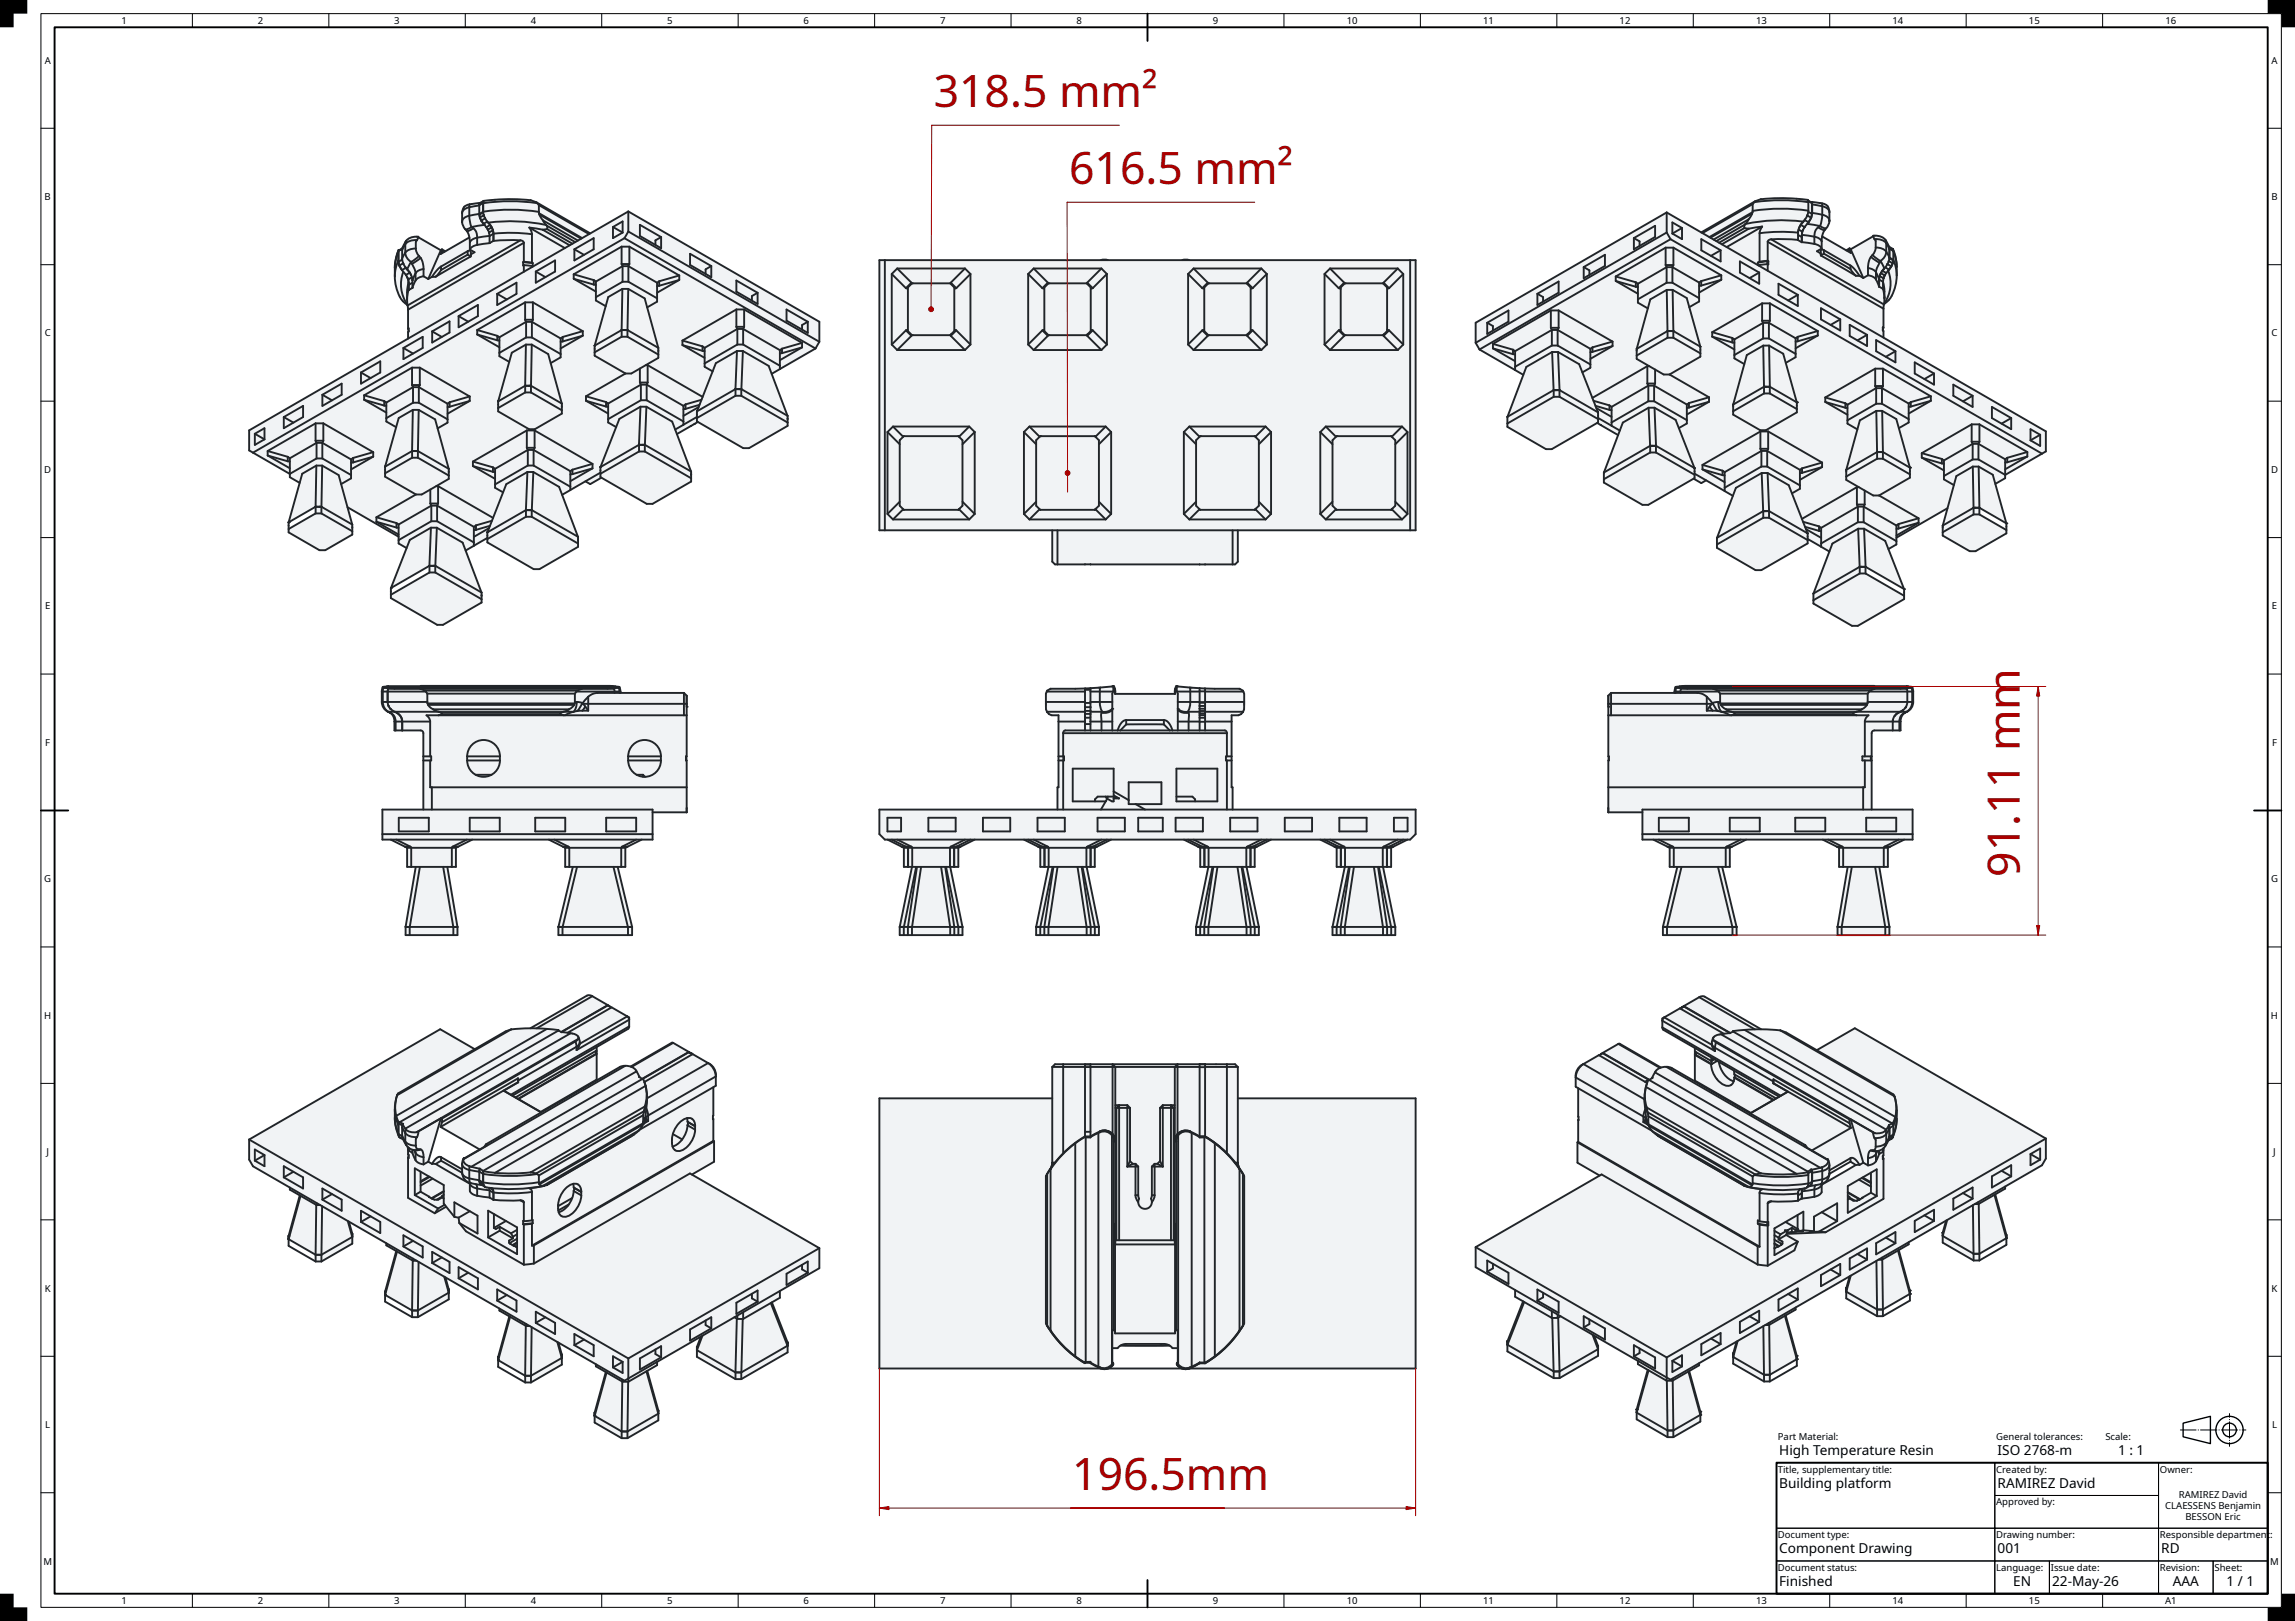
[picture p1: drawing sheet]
<svg xmlns="http://www.w3.org/2000/svg" width="190mm" height="134mm" viewBox="0 0 190 134" stroke-linecap="round" stroke-linejoin="round" font-family="sans-serif">
<defs><g id="words">
<g font-size="3.7" fill="#a00">
<text x="77.2" y="8.8">318.5 mm²</text>
<text x="88.4" y="15.2">616.5 mm²</text>
<text x="167" y="72.5" transform="rotate(-90 167 72.5)">91.11 mm</text>
<text x="88.6" y="123.1">196.5mm</text>
</g>
<g font-size="1.1">
<text x="147.1" y="123">Building platform</text>
<text x="147.1" y="120.3">High Temperature Resin</text>
<text x="165.1" y="123">RAMIREZ David</text>
<text x="165.1" y="120.3">ISO 2768-m</text>
<text x="175.1" y="120.3">1 : 1</text>
<text x="147.1" y="128.4">Component Drawing</text>
<text x="147.1" y="131.1">Finished</text>
<text x="165.1" y="128.4">001</text>
<text x="166.4" y="131.1">EN</text>
<text x="169.6" y="131.1">22-May-26</text>
<text x="178.7" y="128.4">RD</text>
<text x="179.6" y="131.1">AAA</text>
<text x="184" y="131.1">1 / 1</text>
</g>
<g font-size=".8">
<text x="3.7" y="5.3">A</text>
<text x="10" y="2">1</text>
<text x="21.3" y="2">2</text>
<text x="32.6" y="2">3</text>
<text x="43.9" y="2">4</text>
<text x="55.2" y="2">5</text>
<text x="66.4" y="2">6</text>
<text x="77.7" y="2">7</text>
<text x="89" y="2">8</text>
<text x="100.3" y="2">9</text>
<text x="111.3" y="2">10</text>
<text x="122.6" y="2">11</text>
<text x="133.9" y="2">12</text>
<text x="145.2" y="2">13</text>
<text x="156.4" y="2">14</text>
<text x="167.7" y="2">15</text>
<text x="179" y="2">16</text>
<text x="187.8" y="5.3">A</text>
<text x="3.7" y="16.5">B</text>
<text x="187.8" y="16.5">B</text>
<text x="3.7" y="27.8">C</text>
<text x="187.8" y="27.8">C</text>
<text x="3.7" y="39.1">D</text>
<text x="187.7" y="39.1">D</text>
<text x="3.7" y="50.4">E</text>
<text x="187.8" y="50.4">E</text>
<text x="3.7" y="61.6">F</text>
<text x="187.8" y="61.6">F</text>
<text x="3.7" y="72.9">G</text>
<text x="187.7" y="72.9">G</text>
<text x="3.7" y="84.2">H</text>
<text x="187.7" y="84.2">H</text>
<text x="3.8" y="95.5">J</text>
<text x="187.9" y="95.5">J</text>
<text x="3.7" y="106.8">K</text>
<text x="187.8" y="106.8">K</text>
<text x="3.7" y="118">L</text>
<text x="147" y="119">Part Material:</text>
<text x="165" y="119">General tolerances:</text>
<text x="174" y="119">Scale:</text>
<text x="187.8" y="118">L</text>
<text x="147" y="121.7">Title, supplementary title:</text>
<text x="165" y="124.4">Approved by:</text>
<text x="165" y="121.7">Created by:</text>
<text x="178.5" y="121.7">Owner:</text>
<text x="179" y="124.8">CLAESSENS Benjamin</text>
<text x="180.1" y="123.9">RAMIREZ David</text>
<text x="180.6" y="125.7">BESSON Eric</text>
<text x="3.6" y="129.3">M</text>
<text x="147" y="127.1">Document type:</text>
<text x="147" y="129.8">Document status:</text>
<text x="165" y="127.1">Drawing number:</text>
<text x="165" y="129.8">Language:</text>
<text x="169.5" y="129.8">Issue date:</text>
<text x="178.5" y="129.8">Revision:</text>
<text x="178.5" y="127.1">Responsible department:</text>
<text x="183.1" y="129.8">Sheet:</text>
<text x="187.7" y="129.3">M</text>
<text x="10" y="132.6">1</text>
<text x="21.3" y="132.6">2</text>
<text x="32.6" y="132.6">3</text>
<text x="43.9" y="132.6">4</text>
<text x="55.2" y="132.6">5</text>
<text x="66.4" y="132.6">6</text>
<text x="77.7" y="132.6">7</text>
<text x="89" y="132.6">8</text>
<text x="100.3" y="132.6">9</text>
<text x="111.3" y="132.6">10</text>
<text x="122.6" y="132.6">11</text>
<text x="133.9" y="132.6">12</text>
<text x="145.2" y="132.6">13</text>
<text x="156.4" y="132.6">14</text>
<text x="167.7" y="132.6">15</text>
<text x="179" y="132.6">A1</text>
</g>
</g></defs>
<path d="M4.5 2.3h183v129.4h-183zM94.9 1.1v2.3M3.4 67h2.2M186.3 67h2.3M94.9 130.6v2.3M146.8 120.9h40.7v10.8h-40.7z" fill="none" stroke="#000" stroke-width=".16"/>
<g fill="none" stroke="#000" stroke-width=".08">
<path d="M3.4 1.1h185.2v131.8h-185.2zM3.4 10.6h1.1M15.9 1.1v1.2M27.2 1.1v1.2M38.5 1.1v1.2M49.7 1.1v1.2M61 1.1v1.2M72.3 1.1v1.2M83.6 1.1v1.2M106.1 1.1v1.2M117.4 1.1v1.2M128.7 1.1v1.2"/>
<path d="M140 1.1v1.2M151.2 1.1v1.2M162.5 1.1v1.2M173.8 1.1v1.2M187.5 10.6h1.1M3.4 21.9h1.1M3.4 33.2h1.1M187.5 21.9h1.1M187.5 33.2h1.1M3.4 44.4h1.1M3.4 55.7h1.1M187.5 44.4h1.1"/>
<path d="M187.5 55.7h1.1M3.4 78.3h1.1M187.5 78.3h1.1M3.4 89.6h1.1M187.5 89.6h1.1M3.4 100.8h1.1M3.4 112.1h1.1M187.5 100.8h1.1M187.5 112.1h1.1M3.4 123.4h1.1M15.9 131.7v1.2M27.2 131.7v1.2"/>
<path d="M38.5 131.7v1.2M49.7 131.7v1.2M61 131.7v1.2M72.3 131.7v1.2M83.6 131.7v1.2M106.1 131.7v1.2M117.4 131.7v1.2M128.7 131.7v1.2M140 131.7v1.2M146.8 120.9h18.1v5.4h-18.1zM146.8 126.3h18.1v2.7h-18.1zM146.8 129h18.1v2.7h-18.1z"/>
<path d="M151.2 131.7v1.2M162.5 131.7v1.2M164.9 126.3h13.5v2.7h-13.5zM164.9 129h4.5v2.7h-4.5zM164.9 123.6h13.5v2.7h-13.5zM164.9 120.9h13.5v2.7h-13.5zM169.4 129h9v2.7h-9zM173.8 131.7v1.2M178.4 120.9h9.1v5.4h-9.1zM178.4 129h4.5v2.7h-4.5zM178.4 126.3h9.1v2.7h-9.1zM182.9 129h4.6v2.7h-4.6z"/>
<path d="M187.5 123.4h1.1"/>
</g>
<path d="M0 0h2.3v1.1h-1.2v1.2h-1.1zM187.5 0h2.2v2.3h-1.1v-1.2h-1.1zM0 131.7h1.1v1.2h1.2v1.1h-2.3zM187.5 132.9h1.1v-1.2h1.1v2.3h-2.2z" fill="#000"/>
<g fill="none" stroke="#000" stroke-width=".11">
<path d="M180.5 117.6l2.2-.5v2.2l-2.2-.5z"/>
<circle cx="184.3" cy="118.2" r="1.13"/>
<circle cx="184.3" cy="118.2" r=".56"/>
</g>
<path d="M180.2 118.2h5.4" fill="none" stroke="#000" stroke-width=".08" stroke-dasharray="1.4 .2 0 .2" stroke-dashoffset=".1"/>
<path d="M184.3 119.6v-2.8" fill="none" stroke="#000" stroke-width=".08" stroke-dasharray="1.4 .2 0 .2" stroke-dashoffset="1"/>
<g fill="#f1f3f5">
<path d="M92.1 65.8l.4 .2-.4-.2z"/>
<path d="M72.7 66.9h14.7v-1.8h.1v-6h-.6l-.2-.1-.2-.4v-1.3l.1-.2 .2-.2h2.9l2.4-.2 .1 .7h4.9l.1-.7 2.4 .2h2.9l.2 .2 .1 .2v1.3l-.2 .4-.2 .1h-.6v6h.1v1.8h15.1v2.1l-.4 .4h-.3l-1.3 .7v1.6h-.7l1 4.9v.7h-5.2v-.7l1.1-4.9h-.7v-1.6l-1.4-.7h-4l-1.4 .7v1.6h-.7l1.1 4.9v.7h-5.2v-.7l1-4.9h-.7v-1.6l-1.3-.7h-6.1l-1.3 .7v1.6h-.7l1 4.9v.7h-5.2v-.7l1.1-4.9h-.7v-1.6l-1.4-.7h-4l-1.4 .7v1.6h-.7l1.1 4.9v.7h-5.2v-.7l1-4.9h-.7v-1.6l-1.3-.7h-.3l-.4-.4z" fill-rule="evenodd"/>
<path d="M72.7 66.9h44.3v2.1l-.4 .4h-43.5l-.4-.4z" fill-rule="evenodd"/>
<path d="M87.9 60.6h13.5v1.9h-.1v.4h.1v4h-6.7l-.8-.4h2.1v-1.8h-2.7v1.4l-1.2-.7v-1.9h-3.4v2.7h2.7l-.4 .7h-3.1v-4h.1v-.4h-.1z" fill-rule="evenodd"/>
<path d="M92 56.7h.1l.1 .3v.4h4.9v-.4l.1-.3h.1l.1 3.7h-.5l-.3-.7-.4-.2h-3.2l-.3 .2-.3 .7h-.5z" fill-rule="evenodd"/>
<path d="M76.1 71.7h1.7l.7 4.9h-3.1z" fill-rule="evenodd"/>
<path d="M111.9 71.7h1.7l.7 4.9h-3.1z" fill-rule="evenodd"/>
<path d="M87.4 71.7h1.7l.7 4.9h-3.1z" fill-rule="evenodd"/>
<path d="M100.6 71.7h1.7l.7 4.9h-3.1z" fill-rule="evenodd"/>
<path d="M97.2 63.5h3.4v2.7h-3.4z" fill-rule="evenodd"/>
<path d="M88.7 63.5h3.4v2.3h-1.4l-.2 .3v.1h-1.8z" fill-rule="evenodd"/>
<path d="M97.2 63.5h3.4v2.7h-1.8v-.1l-.2-.3h-1.4z" fill-rule="evenodd"/>
<path d="M98.7 69.4h5.6l-1.3 .7v1.6h-3.1v-1.6z" fill-rule="evenodd"/>
<path d="M85.4 69.4h5.6l-1.2 .7v1.6h-3.1v-1.6z" fill-rule="evenodd"/>
<path d="M74.2 69.4h5.6l-1.3 .7v1.6h-3.1v-1.6z" fill-rule="evenodd"/>
<path d="M109.9 69.4h5.6l-1.2 .7v1.6h-3.1v-1.6z" fill-rule="evenodd"/>
<path d="M93.3 64.7h2.7v1.8h-2.7z" fill-rule="evenodd"/>
<path d="M87.9 60.4h13.3l.2 .2h-13.5z" fill-rule="evenodd"/>
<path d="M93.1 59.5h3.1v.4l.5 .5h-4.1l.5-.5z" fill-rule="evenodd"/>
<path d="M99.6 57.2h3.2v.8h-3.2z" fill-rule="evenodd"/>
<path d="M86.5 57.2h3.2v.8h-3.2z" fill-rule="evenodd"/>
<path d="M86.5 58h3.2v.8h-3.2z" fill-rule="evenodd"/>
<path d="M99.6 58h3.2v.6v.2h-3.2z" fill-rule="evenodd"/>
<path d="M81.3 67.6h2.2v1.1h-2.2z" fill-rule="evenodd"/>
<path d="M110.7 67.6h2.3v1.1h-2.3z" fill-rule="evenodd"/>
<path d="M101.7 67.6h2.2v1.1h-2.2z" fill-rule="evenodd"/>
<path d="M97.2 67.6h2.2v1.1h-2.2z" fill-rule="evenodd"/>
<path d="M85.8 67.6h2.2v1.1h-2.2z" fill-rule="evenodd"/>
<path d="M90.7 67.6h2.3v1.1h-2.3z" fill-rule="evenodd"/>
<path d="M106.2 67.6h2.3v1.1h-2.3z" fill-rule="evenodd"/>
<path d="M76.7 67.6h2.3v1.1h-2.3z" fill-rule="evenodd"/>
<path d="M99.6 59.6h2.2v2.9h-.4v-2.1h-1.8z" fill-rule="evenodd"/>
<path d="M87.5 59.6h2.2v.8h-1.8v2.1h-.4z" fill-rule="evenodd"/>
<path d="M92.1 65.4l1.2 .7v.4h.6l.8 .4h-3.7l.5-.9 .4 .2h.2v-.2h.4l-.4-.3z" fill-rule="evenodd"/>
<path d="M94.1 67.6h2v1.1h-2z" fill-rule="evenodd"/>
<path d="M86.7 76.6h3.1v.7h-3.1z" fill-rule="evenodd"/>
<path d="M75.4 76.6h3.1v.7h-3.1z" fill-rule="evenodd"/>
<path d="M99.9 76.6h3.1v.7h-3.1z" fill-rule="evenodd"/>
<path d="M111.2 76.6h3.1v.7h-3.1z" fill-rule="evenodd"/>
<path d="M99.6 58.8h3.2l-.4 .3h-.6v.5h-2.2z" fill-rule="evenodd"/>
<path d="M86.5 58.8h3.2v.8h-2.2v-.5h-.6z" fill-rule="evenodd"/>
<path d="M101.4 62.9h.4l.1 4h-.5z" fill-rule="evenodd"/>
<path d="M87.5 62.9h.4v4h-.5z" fill-rule="evenodd"/>
<path d="M78.2 71.7h.3l1.1 4.9h-.4z" fill-rule="evenodd"/>
<path d="M75.4 71.7h.3l-1 4.9h-.3z" fill-rule="evenodd"/>
<path d="M86.7 71.7h.3l-1 4.9h-.4z" fill-rule="evenodd"/>
<path d="M89.5 71.7h.3l1 4.9h-.3z" fill-rule="evenodd"/>
<path d="M102.7 71.7h.3l1.1 4.9h-.4z" fill-rule="evenodd"/>
<path d="M99.9 71.7h.3l-1 4.9h-.3z" fill-rule="evenodd"/>
<path d="M111.2 71.7h.3l-1 4.9h-.4z" fill-rule="evenodd"/>
<path d="M114 71.7h.3l1 4.9h-.3z" fill-rule="evenodd"/>
<path d="M87.1 71.7h.3l-.7 4.9h-.4z" fill-rule="evenodd"/>
<path d="M102.3 71.7h.3l.8 4.9h-.4z" fill-rule="evenodd"/>
<path d="M100.3 71.7h.3l-.7 4.9h-.4z" fill-rule="evenodd"/>
<path d="M89.1 71.7h.3l.8 4.9h-.4z" fill-rule="evenodd"/>
<path d="M77.8 71.7h.3l.8 4.9h-.4z" fill-rule="evenodd"/>
<path d="M113.6 71.7h.3l.8 4.9h-.4z" fill-rule="evenodd"/>
<path d="M111.6 71.7h.3l-.7 4.9h-.4z" fill-rule="evenodd"/>
<path d="M75.8 71.7h.3l-.7 4.9h-.4z" fill-rule="evenodd"/>
<path d="M73.4 67.6h1.1v1.1h-1.1z" fill-rule="evenodd"/>
<path d="M115.2 67.6h1.2v1.1h-1.2z" fill-rule="evenodd"/>
<path d="M111.5 71.7h.1l-.8 4.9h-.3z" fill-rule="evenodd"/>
<path d="M75.7 71.7h.1l-.8 4.9h-.3z" fill-rule="evenodd"/>
<path d="M113.9 71.7h.1l1 4.9h-.3z" fill-rule="evenodd"/>
<path d="M89.4 71.7h.1l1 4.9h-.3z" fill-rule="evenodd"/>
<path d="M100.2 71.7h.1l-.8 4.9h-.3z" fill-rule="evenodd"/>
<path d="M102.6 71.7h.1l1 4.9h-.3z" fill-rule="evenodd"/>
<path d="M87 71.7h.1l-.8 4.9h-.3z" fill-rule="evenodd"/>
<path d="M78.1 71.7h.1l1 4.9h-.3z" fill-rule="evenodd"/>
<path d="M90.9 57.2h1.1l-.1 .8h-1z" fill-rule="evenodd"/>
<path d="M97.3 57.2h1.1v.8h-1z" fill-rule="evenodd"/>
<path d="M97.4 58h1l-.2 .8a.86 .86 0 0 1-.8-.2z" fill-rule="evenodd"/>
<path d="M90.9 58h1v.6a.9 .9 0 0 1-.8 .2z" fill-rule="evenodd"/>
<path d="M98.2 58.8h1v.8h-.9v-.6z" fill-rule="evenodd"/>
<path d="M90.1 58.8h1l-.1 .2v.6h-.9z" fill-rule="evenodd"/>
<path d="M99.6 56.9h2.9l.3 .3h-3.2z" fill-rule="evenodd"/>
<path d="M86.6 57.1l.2-.2h2.9v.3h-3.2z" fill-rule="evenodd"/>
<path d="M91.1 58.9h.6l.2-.2v.9h-.9z" fill-rule="evenodd"/>
<path d="M97.4 58.7l.2 .2h.6l.1 .7h-.9z" fill-rule="evenodd"/>
<path d="M90.1 58h.8l.2 .8h-1z" fill-rule="evenodd"/>
<path d="M98.4 58h.8v.8h-1z" fill-rule="evenodd"/>
<path d="M90.1 59.6h.9v.8h-.9z" fill-rule="evenodd"/>
<path d="M98.3 59.6h.9v.8h-.9z" fill-rule="evenodd"/>
<path d="M98.4 57.2h.8v.8h-.8z" fill-rule="evenodd"/>
<path d="M90.1 57.2h.8v.8h-.8z" fill-rule="evenodd"/>
<path d="M97.4 59.6h.9v.8h-.9z" fill-rule="evenodd"/>
<path d="M91 59.6h.9v.8h-.9z" fill-rule="evenodd"/>
<path d="M97.2 65.8h1.4l.2 .3v.1h-1.6z" fill-rule="evenodd"/>
<path d="M114.3 70.1h.3v1.6h-.3z" fill-rule="evenodd"/>
<path d="M110.8 70.1h.4v1.6h-.4z" fill-rule="evenodd"/>
<path d="M103.4 70.1h.3v1.6h-.3z" fill-rule="evenodd"/>
<path d="M103 70.1h.4v1.6h-.4z" fill-rule="evenodd"/>
<path d="M86.3 70.1h.4v1.6h-.4z" fill-rule="evenodd"/>
<path d="M89.8 70.1h.3v1.6h-.3z" fill-rule="evenodd"/>
<path d="M86 70.1h.3v1.6h-.3z" fill-rule="evenodd"/>
<path d="M78.9 70.1h.3v1.6h-.3z" fill-rule="evenodd"/>
<path d="M75.1 70.1h.3v1.6h-.3z" fill-rule="evenodd"/>
<path d="M99.6 70.1h.3v1.6h-.3z" fill-rule="evenodd"/>
<path d="M99.2 70.1h.3v1.6h-.3z" fill-rule="evenodd"/>
<path d="M78.5 70.1h.4v1.6h-.4z" fill-rule="evenodd"/>
<path d="M90.2 70.1h.3v1.6h-.3z" fill-rule="evenodd"/>
<path d="M110.5 70.1h.3v1.6h-.3z" fill-rule="evenodd"/>
<path d="M114.7 70.1h.3v1.6h-.3z" fill-rule="evenodd"/>
<path d="M74.7 70.1h.4v1.6h-.4z" fill-rule="evenodd"/>
<path d="M89.7 57h.4v1.1h-.4z" fill-rule="evenodd"/>
<path d="M97.3 56.7l1.1 .1v.4h-1.1z" fill-rule="evenodd"/>
<path d="M90.9 56.8l1.1-.1v.5h-1.1z" fill-rule="evenodd"/>
<path d="M99.2 57.1h.4v.9h-.4z" fill-rule="evenodd"/>
<path d="M90.5 66.1l.2-.3h.7l.1 .2-.1 .2h-.9z" fill-rule="evenodd"/>
<path d="M99.2 59.7h.4v.7h-.4z" fill-rule="evenodd"/>
<path d="M96.2 59.5l.4 .2 .3 .7h-.2l-.5-.5z" fill-rule="evenodd"/>
<path d="M92.8 59.7l.3-.2v.4l-.5 .5h-.2z" fill-rule="evenodd"/>
<path d="M114.4 70l1.1-.6h.5l-1.2 .6z" fill-rule="evenodd"/>
<path d="M89.9 70l1.1-.6h.5l-1.2 .6z" fill-rule="evenodd"/>
<path d="M109.5 69.4h.4l1.2 .6h-.4z" fill-rule="evenodd"/>
<path d="M85 69.4h.4l1.2 .6h-.4z" fill-rule="evenodd"/>
<path d="M103.1 70l1.2-.6h.4l-1.2 .6z" fill-rule="evenodd"/>
<path d="M98.2 69.4h.5l1.1 .6h-.4z" fill-rule="evenodd"/>
<path d="M78.6 70l1.2-.6h.4l-1.2 .6z" fill-rule="evenodd"/>
<path d="M73.7 69.4h.5l1.1 .6h-.4z" fill-rule="evenodd"/>
<path d="M89.7 59.9h.4v.5h-.4z" fill-rule="evenodd"/>
<path d="M98.4 56.8l.8 .1v.3h-.8z" fill-rule="evenodd"/>
<path d="M90.1 56.9l.8-.1v.4h-.8z" fill-rule="evenodd"/>
<path d="M89.7 59.3h.4v.6h-.4z" fill-rule="evenodd"/>
<path d="M78.9 76.6h.3v.7h-.3z" fill-rule="evenodd"/>
<path d="M110.5 76.6h.3v.7h-.3z" fill-rule="evenodd"/>
<path d="M99.2 76.6h.3v.7h-.3z" fill-rule="evenodd"/>
<path d="M90.2 76.6h.3v.7h-.3z" fill-rule="evenodd"/>
<path d="M86 76.6h.3v.7h-.3z" fill-rule="evenodd"/>
<path d="M114.7 76.6h.3v.7h-.3z" fill-rule="evenodd"/>
<path d="M103.4 76.6h.3v.7h-.3z" fill-rule="evenodd"/>
<path d="M74.7 76.6h.3v.7h-.3z" fill-rule="evenodd"/>
<path d="M114.3 76.6h.4v.7h-.4z" fill-rule="evenodd"/>
<path d="M103 76.6h.4v.7h-.4z" fill-rule="evenodd"/>
<path d="M78.5 76.6h.4v.7h-.4z" fill-rule="evenodd"/>
<path d="M99.5 76.6h.4v.7h-.4z" fill-rule="evenodd"/>
<path d="M89.8 76.6h.4v.7h-.4z" fill-rule="evenodd"/>
<path d="M86.3 76.6h.4v.7h-.4z" fill-rule="evenodd"/>
<path d="M75 76.6h.4v.7h-.4z" fill-rule="evenodd"/>
<path d="M110.8 76.6h.4v.7h-.4z" fill-rule="evenodd"/>
<path d="M110.1 76.6h.4v.7h-.4z" fill-rule="evenodd"/>
<path d="M74.4 76.6h.3v.7h-.3z" fill-rule="evenodd"/>
<path d="M98.9 76.6h.3v.7h-.3z" fill-rule="evenodd"/>
<path d="M85.6 76.6h.4v.7h-.4z" fill-rule="evenodd"/>
<path d="M103.7 76.6h.4v.7h-.4z" fill-rule="evenodd"/>
<path d="M90.5 76.6h.3v.7h-.3z" fill-rule="evenodd"/>
<path d="M115 76.6h.3v.7h-.3z" fill-rule="evenodd"/>
<path d="M79.2 76.6h.4v.7h-.4z" fill-rule="evenodd"/>
<path d="M73.4 69.4h.3l1.2 .6h-.4z" fill-rule="evenodd"/>
<path d="M79 70l1.2-.6h.4l-1.2 .6z" fill-rule="evenodd"/>
<path d="M103.5 70l1.2-.6h.4l-1.2 .6z" fill-rule="evenodd"/>
<path d="M109.1 69.4h.4l1.2 .6h-.4z" fill-rule="evenodd"/>
<path d="M97.9 69.4h.3l1.2 .6h-.4z" fill-rule="evenodd"/>
<path d="M84.6 69.4h.4l1.2 .6h-.4z" fill-rule="evenodd"/>
<path d="M90.3 70l1.2-.6h.3l-1.1 .6z" fill-rule="evenodd"/>
<path d="M114.8 70l1.2-.6h.3l-1.1 .6z" fill-rule="evenodd"/>
<path d="M91.6 65.8h.5v.4l-.6-.2z" fill-rule="evenodd"/>
<path d="M101.3 62.5h.5v.4h-.5z" fill-rule="evenodd"/>
<path d="M89.7 58.1h.4v.4h-.4z" fill-rule="evenodd"/>
<path d="M99.2 59.3h.4v.4h-.4z" fill-rule="evenodd"/>
<path d="M89.7 59h.4v.3h-.4z" fill-rule="evenodd"/>
<path d="M89.7 58.5h.4v.3h-.4z" fill-rule="evenodd"/>
<path d="M87.5 62.5h.4v.4h-.4z" fill-rule="evenodd"/>
<path d="M99.2 58.1h.4v.3h-.4z" fill-rule="evenodd"/>
<path d="M99.2 56.9h.4v.2h-.4z" fill-rule="evenodd"/>
<path d="M89.7 58.8h.4v.2h-.4z" fill-rule="evenodd"/>
<path d="M99.2 58.4h.4v.2h-.4z" fill-rule="evenodd"/>
<path d="M99.2 59.1h.4v.2h-.4z" fill-rule="evenodd"/>
<path d="M99.2 58.8h.4v.2h-.4z" fill-rule="evenodd"/>
<path d="M99.2 58.6h.4v.2h-.4z" fill-rule="evenodd"/>
<path d="M97.4 58.6l.2 .2 .6 .1a.72 .72 0 0 1-.8-.3z" fill-rule="evenodd"/>
<path d="M91.1 58.8h.3l.5-.2a.8 .8 0 0 1-.8 .3z" fill-rule="evenodd"/>
<path d="M99.2 59h.4v.1h-.4z" fill-rule="evenodd"/>
<path d="M89.7 56.9h.4v.1h-.4z" fill-rule="evenodd"/>
<path d="M114.6 70.1l.6-.1-.5 .1v1.6z" fill-rule="evenodd"/>
<path d="M78.9 70.1l.1-.1h.4l-.5 .1v1.6z" fill-rule="evenodd"/>
<path d="M110.3 70h.4l.1 .1v1.6v-1.6z" fill-rule="evenodd"/>
<path d="M74.5 70l.6 .1v1.6v-1.6z" fill-rule="evenodd"/>
<path d="M90.1 70.1l.6-.1-.5 .1v1.6z" fill-rule="evenodd"/>
<path d="M99 70l.6 .1v1.6l-.1-1.6z" fill-rule="evenodd"/>
<path d="M85.8 70l.5 .1v1.6v-1.6z" fill-rule="evenodd"/>
<path d="M103.4 70.1l.5-.1-.5 .1v1.6z" fill-rule="evenodd"/>
<path d="M74.9 70h.4l.1 .1z" fill-rule="evenodd"/>
<path d="M78.6 70h.4l-.5 .1z" fill-rule="evenodd"/>
<path d="M103.1 70h.4l-.5 .1z" fill-rule="evenodd"/>
<path d="M99.4 70h.4l.1 .1z" fill-rule="evenodd"/>
<path d="M86.2 70h.4l.1 .1z" fill-rule="evenodd"/>
<path d="M89.9 70h.4l-.5 .1z" fill-rule="evenodd"/>
<path d="M110.7 70h.4l.1 .1z" fill-rule="evenodd"/>
<path d="M114.4 70h.4l-.5 .1z" fill-rule="evenodd"/>
<path d="M92.1 65.8l.4 .2h-.4z" fill-rule="evenodd"/>
<path d="M99.2 58l.4 .1z" fill-rule="evenodd"/>
<path d="M87.9 62.5l.1 .4z" fill-rule="evenodd"/>
<path d="M91.4 65.8h.2l-.1 .2z" fill-rule="evenodd"/>
<path d="M92.2 57v.4z" fill-rule="evenodd"/>
<path d="M97.1 57v.4z" fill-rule="evenodd"/>
<path d="M115 76.6h.3z" fill-rule="evenodd"/>
<path d="M103.7 76.6h.4z" fill-rule="evenodd"/>
<path d="M90.5 76.6h.3z" fill-rule="evenodd"/>
<path d="M85.6 76.6h.4z" fill-rule="evenodd"/>
<path d="M79.2 76.6h.4z" fill-rule="evenodd"/>
<path d="M98.9 76.6h.3z" fill-rule="evenodd"/>
<path d="M74.4 76.6h.3z" fill-rule="evenodd"/>
<path d="M110.1 76.6h.4z" fill-rule="evenodd"/>
<path d="M99.5 76.6h.4z" fill-rule="evenodd"/>
<path d="M103 76.6h.4z" fill-rule="evenodd"/>
<path d="M114.3 76.6h.4z" fill-rule="evenodd"/>
<path d="M86.3 76.6h.4z" fill-rule="evenodd"/>
<path d="M110.8 76.6h.4z" fill-rule="evenodd"/>
<path d="M89.8 76.6h.4z" fill-rule="evenodd"/>
<path d="M75 76.6h.4z" fill-rule="evenodd"/>
<path d="M78.5 76.6h.4z" fill-rule="evenodd"/>
<path d="M93.1 59.9h3.1z" fill-rule="evenodd"/>
</g>
<g fill="none" stroke="#212529" stroke-width=".16">
<path d="M86.5 58v.8M86.5 58h3.2M86.5 57.2v.8M86.5 57.2h3.2M86.5 58.8l.4 .3h.6v.5M86.5 58.8h3.2M87.5 59.6v5.5h-.1v1.8M87.5 59.6h2.2M89.7 59v1.4M89.7 58v1M89.7 56.9h-2.9l-.3 .3M89.7 56.9v.3"/>
<path d="M89.7 57.2v.8M89.7 59.9h.4M89.7 59.3h.4M89.7 59h.4M89.7 58.8h.4M89.7 58.5h.4M89.7 57h.4M89.7 58.1h.4M90.1 59v1.4M90.1 56.9v.3M90.1 58v1M90.1 57.2v.8"/>
<path d="M90.1 56.9h-.4M90.1 57.2h1.9M90.1 59.6h1.8M90.1 58.8h1M90.1 58h1.8M90.9 56.8l-.8 .1M90.9 56.8v.4a2.48 2.48 0 0 0 .2 1.6M91.1 58.9l-.1 1.5M91.1 58.8v.1M91.9 58.7l-.2 .2h-.6M91.9 58.6l-.5 .2h-.3M91.9 58.6v.1"/>
<path d="M91.9 58.6h.1M91.9 58v.6M91.9 58.7v1.7M92 56.7h.1l.1 .3M92 56.7v.5M92 56.7l-1.1 .1M92 57.2l-.1 .8M92.2 57v.4M92.2 57v.4h4.9v-.4M93.1 59.5l-.4 .2-.3 .7M93.1 59.9l-.5 .5M93.1 59.9h3.1"/>
<path d="M93.1 59.5h3.1M93.1 59.5v.4M96.2 59.5l.4 .2 .3 .7M96.2 59.9l.5 .5M96.2 59.5v.4M97.1 57v.4M97.3 57.2l.1 .8M97.3 57.2h5.5M97.3 56.7h-.1l-.1 .3M97.3 56.7v.5M97.3 56.7l1.1 .1M97.4 58.7l.2 .2h.6"/>
<path d="M97.4 58.6l.5 .2h.3M97.4 58.6h.1M97.4 58.6v.1M97.4 58v.6M97.4 58.7v1.7M97.4 59.6h1.8M97.4 58h1.8M98.2 58.8v.1M98.2 58.8h1M98.2 58.9l.1 1.5M98.4 56.8v.4a2.48 2.48 0 0 1-.2 1.6M98.4 56.8l.8 .1"/>
<path d="M99.2 58.8v.6M99.2 58.6v.2M99.2 58.1v.5M99.2 56.9v1.2M99.2 59.7h.4M99.2 58.6h.1M99.2 59.4v1M99.2 59.3h.4M99.2 58.8h.4M99.2 59.1h.4M99.2 58.6h.4M99.2 59h.4"/>
<path d="M99.2 58.4h.4M99.2 58.1h.4M99.2 58h.4M99.2 56.9h.4M99.6 58.8v.6M99.6 58.6v.2M99.6 58.1v.5M99.6 56.9v1.2M99.6 56.9h2.9l.3 .3M99.6 58.6h.1M99.6 59.4v1M99.6 59.6h2.2"/>
<path d="M99.6 58.8h3.2M99.6 58h3.2M101.8 59.6v5.5h.1v1.8M102.8 58.8l-.4 .3h-.6v.5M102.8 57.2v.8M102.8 58v.6v.2M72.7 66.9h44.3v2.1l-.4 .4h-43.5l-.4-.4zM73.4 67.6h1.1v1.1h-1.1zM73.4 69.4l1.1 .6M73.7 69.4l1.4 .7v1.6M74.2 69.4l1.1 .6M74.4 76.6h5.2"/>
<path d="M74.4 76.6v.7h5.2v-.7M74.5 70l.2 .1M74.5 70h.8M74.7 70.1h4.5M74.7 70.1v1.6h4.5v-1.6M74.7 76.6v.7M74.7 76.6h-.3M74.7 76.6h.1M75 76.6v.7M75.3 70l.1 .1v1.6l-1 4.9M75.4 76.6h.1M75.4 76.6v.7"/>
<path d="M75.4 76.6h-.4M75.7 71.7l-1 4.9M75.8 71.7l-.8 4.9M76.1 71.7l-.7 4.9M76.7 67.6h2.3v1.1h-2.3zM77.8 71.7l.7 4.9M78.1 71.7l.8 4.9M78.2 71.7l1 4.9M78.5 76.6h.1M78.5 76.6v.7M78.5 76.6h.4M78.6 70h.8"/>
<path d="M78.6 70l-.1 .1v1.6l1.1 4.9M78.9 76.6v.7M79.2 76.6v.7M79.2 76.6h.1M79.2 76.6h.4M79.4 70l-.2 .1M79.8 69.4l-1.2 .6M80.2 69.4l-1.3 .7v1.6M80.6 69.4l-1.2 .6M81.3 67.6h2.2v1.1h-2.2zM84.6 69.4l1.2 .6M85 69.4l1.3 .7v1.6"/>
<path d="M85.4 69.4l1.2 .6M85.6 76.6h5.2M85.6 76.6v.7h5.2v-.7M85.8 67.6h2.2v1.1h-2.2zM85.8 70h.8M85.8 70l.2 .1M86 70.1h4.5M86 70.1v1.6h4.5v-1.6M86 76.6h-.4M86 76.6h.1M86 76.6v.7M86.3 76.6v.7"/>
<path d="M86.6 70l.1 .1v1.6l-1.1 4.9M86.7 76.6h.1M86.7 76.6v.7M86.7 76.6h-.4M87 71.7l-1 4.9M87.1 71.7l-.8 4.9M87.4 71.7l-.7 4.9M87.5 62.5h.5v.4h-.5M87.9 60.6l.2-.2h13.1l.2 .2M87.9 60.6v1.9M87.9 62.9v4M87.9 60.6h13.5"/>
<path d="M87.9 62.5v.4M89.1 71.7l.7 4.9M89.4 71.7l.8 4.9M89.5 71.7l1 4.9M89.8 76.6h.1M89.8 76.6v.7M89.8 76.6h.4M89.9 70h.8M89.9 70l-.1 .1v1.6l1 4.9M90.2 76.6v.7M90.5 76.6v.7M90.5 76.6h.1"/>
<path d="M90.5 76.6h.3M90.7 70l-.2 .1M90.7 67.6h2.3v1.1h-2.3zM91 69.4l-1.1 .6M91.4 66.2l-.4 .7M91.4 65.8l.1 .2-.1 .2M91.5 66h.1M91.5 69.4l-1.4 .7v1.6M91.6 65.8l-.1 .2M91.8 69.4l-1.1 .6M92.1 65.8v.4l-.6-.2M92.1 65.4l1.2 .7"/>
<path d="M92.1 66h.4M92.1 65.8h.1M92.1 65.8h-1.4l-.2 .3v.1M92.1 65.8l.4 .2M92.5 66l-.4-.3v-2.2h-3.4v2.7h2.7M93.3 64.7h2.7v1.8h-2.7zM93.9 66.5l.8 .4M94.1 67.6h2v1.1h-2zM97.2 67.6h2.2v1.1h-2.2zM97.2 63.5h3.4v2.7h-3.4zM97.2 65.8h1.4l.2 .3v.1M97.9 69.4l1.1 .6"/>
<path d="M98.2 69.4l1.4 .7v1.6M98.7 69.4l1.1 .6M98.9 76.6h5.2M98.9 76.6v.7h5.2v-.7M99 70h.8M99 70l.2 .1M99.2 70.1h4.5M99.2 70.1v1.6h4.5v-1.6M99.2 76.6h.1M99.2 76.6v.7M99.2 76.6h-.3M99.5 76.6v.7"/>
<path d="M99.5 70.1v1.6M99.8 70l.1 .1v1.6M99.9 71.7l-1 4.9M99.9 76.6v.7M99.9 76.6h.1M99.9 76.6h-.4M100.2 71.7l-1 4.9M100.3 71.7l-.8 4.9M100.6 71.7l-.7 4.9M101.4 60.6v1.9M101.4 62.9v4M101.7 67.6h2.2v1.1h-2.2z"/>
<path d="M101.8 62.5h-.5v.4h.5M102.3 71.7l.7 4.9M102.6 71.7l.8 4.9M102.7 71.7l1 4.9M103 76.6h.1M103 76.6v.7M103 76.6h.4M103 71.7l1.1 4.9M103.1 70h.8M103.1 70l-.1 .1v1.6M103.4 70.1v1.6M103.4 76.6v.7"/>
<path d="M103.7 76.6h.1M103.7 76.6h.4M103.7 76.6v.7M103.9 70l-.2 .1M104.3 69.4l-1.2 .6M104.7 69.4l-1.3 .7v1.6M105.1 69.4l-1.2 .6M106.2 67.6h2.3v1.1h-2.3zM109.1 69.4l1.2 .6M109.5 69.4l1.3 .7v1.6M109.9 69.4l1.2 .6M110.1 76.6h5.2"/>
<path d="M110.1 76.6v.7h5.2v-.7M110.3 70h.8M110.3 70l.2 .1M110.5 70.1h4.5M110.5 70.1v1.6h4.5v-1.6M110.5 76.6h.1M110.5 76.6v.7M110.5 76.6h-.4M110.7 67.6h2.3v1.1h-2.3zM110.8 76.6v.7M110.8 70.1v1.6M111.1 70l.1 .1v1.6"/>
<path d="M111.2 71.7l-1.1 4.9M111.2 76.6v.7M111.2 76.6h.1M111.2 76.6h-.4M111.5 71.7l-1 4.9M111.6 71.7l-.8 4.9M111.9 71.7l-.7 4.9M113.6 71.7l.7 4.9M113.9 71.7l.8 4.9M114 71.7l1 4.9M114.3 76.6h.1M114.3 76.6v.7"/>
<path d="M114.3 76.6h.4M114.3 71.7l1 4.9M114.4 70h.8M114.4 70l-.1 .1v1.6M114.7 70.1v1.6M114.7 76.6v.7M115 76.6h.1M115 76.6v.7M115 76.6h.3M115.2 70l-.2 .1M115.2 67.6h1.2v1.1h-1.2zM115.5 69.4l-1.1 .6"/>
<path d="M116 69.4l-1.4 .7v1.6M116.3 69.4l-1.1 .6"/>
</g>
<g fill="#f1f3f5">
<path d="M41.1 24.3l.8 .4-.8 .5z"/>
<path d="M33.3 28.8l.8 .4-.8 .5z"/>
<path d="M37.9 26.1l.8 .5-.8 .5z"/>
<path d="M23.5 34.5l.8 .4-.8 .5z"/>
<path d="M44.3 22.4l.8 .5-.8 .5z"/>
<path d="M21.1 35.9l.8 .4-.8 .5z"/>
<path d="M29.8 30.8l.8 .5-.8 .4z"/>
<path d="M26.6 32.6l.8 .5-.8 .5z"/>
<path d="M21.1 35.9l.8-.5v.9z"/>
<path d="M47.5 20.6l.8 .5-.8 .4z"/>
<path d="M50.7 18.8l.8 .4-.8 .5z"/>
<path d="M35.7 27.4l.8 .5-.8 .4z"/>
<path d="M50.7 18.8l.8-.5v.9z"/>
<path d="M36.5 20.7l.2 .1-.3 .2z"/>
<path d="M33 22l.2 .3z"/>
<path d="M39.7 18l.1 .2z"/>
<path d="M33.9 22.6l.1 .2z"/>
<path d="M40.7 18.8v.2z"/>
<path d="M34.1 23.1v.1z"/>
<path d="M53.1 36.8h.2z"/>
<path d="M26.4 41.9h.2z"/>
<path d="M51.7 27.3h.2z"/>
<path d="M34.4 37.3h.1z"/>
<path d="M58.2 28.8l2.7-1.6z"/>
<path d="M50.3 33.4l2.7-1.6z"/>
<path d="M61.4 27.2l3.1 1.7z"/>
<path d="M32.9 43.4l2.8-1.6z"/>
<path d="M44.1 37.2l3 1.7z"/>
<path d="M41.3 27.9l2.2-1.3z"/>
<path d="M26.6 36.6l2.4 1.4z"/>
<path d="M40.9 38.8l2.7-1.6z"/>
<path d="M31.9 33.3l2.2-1.3z"/>
<path d="M24 37.9l2.2-1.3z"/>
<path d="M44 26.6l2.3 1.4z"/>
<path d="M34.6 32l2.4 1.4z"/>
<path d="M36.1 41.8l3.1 1.7z"/>
<path d="M49.3 23.3l2.2-1.3z"/>
<path d="M53.5 31.8l3 1.7z"/>
<path d="M51.9 22l2.4 1.4z"/>
<path d="M33.7 19.8l.5-.2h.4l1.8 1.1 .1-.1 .3 .2 2-1.2-.1-.4-.4-.4-.1-.5a1.71 1.71 0 0 1 .1-1.2 2.3 2.3 0 0 1 1.4-.3 4.4 4.4 0 0 1 2.2-.3h.5a3.6 3.6 0 0 1 1.9 .2l4.5 2.6 3.1-1.8 15.8 9.1v1.7l-.3 .5-3.6 2.1 1.3 3.5v.8l-3.2 1.8h-.5l-3.7-2.1-1.7 1 1.1 3.1v.8l-3.2 1.8h-.4l-3.8-2.1-.9 .5-.4-.2-1.9 1.1 1.3 3.5v.8l-3.2 1.8h-.5l-3.8-2.2v-.3l-1.8 1 1.3 3.5v.8l-3.2 1.8h-.5l-3.8-2.2v-.8v.6l3.2-1.9v-.5l-3.2 1.8 1.3-3.3-.7-.4v-.5l-4.2-2.5 .4 1.5v.8l-2.2 1.3h-.5l-2.5-1.5v-.8v.5l2.2-1.3v-.5l-2.2 1.3 .9-3.3-.8-.5v-.2l-3.4-2v-1.6l13.1-7.6v-2.4a.59 .59 0 0 0-.4-.7 4.8 4.8 0 0 1-.3-4.2 .88 .88 0 0 0 .5-.7z" fill-rule="evenodd"/>
<path d="M20.9 37.4l30.7-17.7 15.8 9.1-2.9 1.7v-.7l1.8-1.1v-.4l-4.8-2.7h-.6l-4.5 2.6v.3l1.8 1.1v.7l.7 .4-.8 2.1-4.6-2.6h-.1l1-.6v-.8l-.9-3.4 .8-.5v-.7l1.8-1.1v-.3l-4.1-2.4h-.6l-4 2.3v.3l1.9 1.1v.7l.8 .5-.9 3.3 2.2-1.3v.5l-2.2 1.3v-.5v.8l2.5 1.5-3.3 1.9v.3l1.9 1.1v.7l.6 .4-1.3 3.3 3.2-1.8v.5l-3.2 1.9v-.6v.5l-2.5 1.4v-.7l1.9-1.1v-.4l-4.8-2.7h-.7l-4.4 2.6v.3l1.8 1.1v.7l.7 .4-.8 2.1-4.6-2.6h-.1l1-.6v-.8l-.9-3.4 .8-.5v-.7l1.8-1.1v-.3l-4.1-2.4h-.6l-4 2.3v.3l1.8 1.1v.7l.8 .5-.9 3.3 2.3-1.3v.5l-2.3 1.3v-.5v.8l2.6 1.5-3.3 1.9v.3l1.8 1.1v.2l-4.2-2.5-.5-1.9 .8-.5v-.7l1.9-1.1v-.3l-4.2-2.4h-.6l-4 2.3v.4l1.9 1v.5z" fill-rule="evenodd"/>
<path d="M20.6 35.6l31.3-18.1v1.6l-.3 .6-30.7 17.7-.3-.2z" fill-rule="evenodd"/>
<path d="M39.4 27.3l4-2.3h.6l4.2 2.4v.3l-1.9 1.1v.7l-.8 .5 .9 3.4v.8l-2.2 1.3h-.5l-2.5-1.5v-.8v.5l2.2-1.3v-.5l-2.2 1.3 .9-3.3-.8-.5v-.7l-1.9-1.1z" fill-rule="evenodd"/>
<path d="M51.9 17.5l15.8 9.1v1.7l-15.8-9.2z" fill-rule="evenodd"/>
<path d="M33.7 25.6l9.6-5.5v2.4l-9.6 5.5z" fill-rule="evenodd"/>
<path d="M57.6 34.6l3.2-1.9h.5l3.8 2.2v.3l-3.2 1.8h-.5l-3.8-2.2z" fill-rule="evenodd"/>
<path d="M49.6 39.2l3.2-1.9h.5l3.8 2.2v.3l-3.2 1.8h-.4l-3.9-2.2z" fill-rule="evenodd"/>
<path d="M40.3 44.6l3.2-1.9h.5l3.8 2.2v.3l-3.2 1.8h-.5l-3.8-2.2z" fill-rule="evenodd"/>
<path d="M32.3 49.2l3.2-1.9h.5l3.8 2.2v.3l-3.2 1.8h-.5l-3.8-2.2z" fill-rule="evenodd"/>
<path d="M34.5 23l.5-.2 .4 .3 .3-.2a.76 .76 0 0 0 .8-.9l2.2-1.2v.3l.2 .1v-.2l.3-.1-.4-.3a2.1 2.1 0 0 1 1.7-.5l.3-.2h2.2l-9.3 5.3v-.7l.1-.5 .3-.2z" fill-rule="evenodd"/>
<path d="M51.9 19.1l15.8 9.2-.3 .5-15.8-9.1z" fill-rule="evenodd"/>
<path d="M44.2 35.6l4.8 2.7-1.7 .5-.2 .1v1.3l-3-1.7z" fill-rule="evenodd"/>
<path d="M61.5 25.6l4.8 2.7-1.7 .5-.1 .1v1.3l-3.1-1.7z" fill-rule="evenodd"/>
<path d="M53.5 30.2l4.6 2.6-.1 .2-1.3 .4-.2 .1v1.3l-3-1.7z" fill-rule="evenodd"/>
<path d="M36.2 40.2l4.6 2.6-.1 .2-1.4 .4-.1 .2v1.2l-3.1-1.7z" fill-rule="evenodd"/>
<path d="M36.1 43.6l2.1 1.3 1.6 4.1-3.8-2.2z" fill-rule="evenodd"/>
<path d="M61.4 29l2.1 1.2 1.6 4.2-3.8-2.2z" fill-rule="evenodd"/>
<path d="M44.1 39l2.1 1.2 1.6 4.2-3.8-2.2z" fill-rule="evenodd"/>
<path d="M53.4 33.6l2.2 1.2 1.5 4.2-3.8-2.2z" fill-rule="evenodd"/>
<path d="M31.8 39.1l2.3-1.3h.4l2.6 1.5v.3l-2.2 1.3h-.5l-2.6-1.5z" fill-rule="evenodd"/>
<path d="M23.9 43.7l2.2-1.3h.5l2.5 1.5v.3l-2.2 1.3h-.5l-2.5-1.5z" fill-rule="evenodd"/>
<path d="M41.2 33.7l2.2-1.3h.5l2.5 1.5v.3l-2.2 1.3h-.5l-2.5-1.5z" fill-rule="evenodd"/>
<path d="M49.2 29.1l2.2-1.3h.5l2.5 1.5v.3l-2.2 1.3h-.5l-2.5-1.5z" fill-rule="evenodd"/>
<path d="M56.4 28.2l4.5-2.6 .1 2.9-2.8 1.5v-1.2l-.1-.2z" fill-rule="evenodd"/>
<path d="M39.1 38.2l4.4-2.6 .1 2.9-2.7 1.5v-1.2l-.2-.2z" fill-rule="evenodd"/>
<path d="M48.4 32.8l3.3-1.9h.5l.7-.4 .1 2.6-2.7 1.5v-1.2l-.2-.2z" fill-rule="evenodd"/>
<path d="M31.1 42.8l3.3-1.9h.5l.7-.4 .1 2.6-2.8 1.5v-1.2l-.1-.2z" fill-rule="evenodd"/>
<path d="M52 20.4l4.1 2.4-1.6 .4-.2 .2v1.3l-2.4-1.4z" fill-rule="evenodd"/>
<path d="M44 25l4.2 2.4-1.7 .5-.2 .1v1.3l-2.3-1.4z" fill-rule="evenodd"/>
<path d="M34.7 30.4l4.1 2.4-1.6 .4-.2 .2v1.3l-2.4-1.4z" fill-rule="evenodd"/>
<path d="M26.7 35l4.2 2.4-1.7 .5-.2 .1v1.3l-2.4-1.4z" fill-rule="evenodd"/>
<path d="M22.1 37.3l4-2.3 .1 2.9-2.2 1.3v-1.3l-.2-.1z" fill-rule="evenodd"/>
<path d="M39.4 27.3l4-2.3 .1 2.9-2.2 1.3v-1.3l-.2-.1z" fill-rule="evenodd"/>
<path d="M30.1 32.7l4-2.3v2.9l-2.2 1.3v-1.3l-.1-.1z" fill-rule="evenodd"/>
<path d="M47.4 22.7l4-2.3 .1 2.9-2.2 1.3v-1.3l-.2-.1z" fill-rule="evenodd"/>
<path d="M33.9 44.6l1.7-1-.1 3.2-3.2 1.8z" fill-rule="evenodd"/>
<path d="M59.2 30l1.7-1-.1 3.2-3.2 1.8z" fill-rule="evenodd"/>
<path d="M51.2 34.6l1.7-1-.1 3.2-3.2 1.8z" fill-rule="evenodd"/>
<path d="M41.8 40l1.8-1-.1 3.2-3.2 1.8z" fill-rule="evenodd"/>
<path d="M51.9 23.9l1.4 .8 1.1 4.1-2.5-1.5z" fill-rule="evenodd"/>
<path d="M44 28.5l1.3 .8 1.1 4.1-2.5-1.5z" fill-rule="evenodd"/>
<path d="M34.6 33.9l1.4 .8 1.1 4.1-2.6-1.5z" fill-rule="evenodd"/>
<path d="M26.6 38.5l1.4 .8 1.1 4.1-2.5-1.5z" fill-rule="evenodd"/>
<path d="M33 34.6l1.1-.7v3.4l-2.3 1.3z" fill-rule="evenodd"/>
<path d="M25 39.2l1.1-.7v3.4l-2.2 1.3z" fill-rule="evenodd"/>
<path d="M50.3 24.6l1.1-.7v3.4l-2.2 1.3z" fill-rule="evenodd"/>
<path d="M42.3 29.2l1.2-.7-.1 3.4-2.2 1.3z" fill-rule="evenodd"/>
<path d="M39.9 17.5a13 13 0 0 1 4.6 .1l.2 .3 .4 .7a16.4 16.4 0 0 0-4.8-.2l-.3-.5z" fill-rule="evenodd"/>
<path d="M34.6 19.6l1.8 1.1-1 2.4-.4-.3v-.6l-.5 .2-.1 .2-.3-.8 .7-.5-.7 .5-.1-.2 .6-.4a1.27 1.27 0 0 1-.1-1.5z" fill-rule="evenodd"/>
<path d="M43.8 18.8l2.9 1.7-2.7 1.6v-.1v-2.6z" fill-rule="evenodd"/>
<path d="M40.4 18.4a12.8 12.8 0 0 1 4.8 .3v.1a.6 .6 0 0 1-.6 .1l-.8-.1 .2 .6-1.6-.2-1.6 .1-.1-.5z" fill-rule="evenodd"/>
<path d="M40.9 40l2.7-1.5h.5l3 1.7v.3l-.6 .4-.3-.7-2.1-1.2h-.5l-1.8 1-.2 .7-.7-.4z" fill-rule="evenodd"/>
<path d="M50.3 34.6l2.7-1.5h.5l3 1.7v.3l-.7 .4-.2-.7-2.2-1.2h-.5l-1.7 1-.3 .7-.6-.4z" fill-rule="evenodd"/>
<path d="M32.9 44.6l2.8-1.5h.4l3.1 1.7v.3l-.7 .4-.3-.6-2.1-1.3h-.5l-1.7 1-.3 .7-.7-.4z" fill-rule="evenodd"/>
<path d="M58.2 30l2.8-1.5h.4l3.1 1.7v.3l-.7 .4-.3-.7-2.1-1.2h-.5l-1.7 1-.3 .7-.7-.4z" fill-rule="evenodd"/>
<path d="M33.7 25.2l9.3-5.3 .3 .1v.1l-9.6 5.5z" fill-rule="evenodd"/>
<path d="M24 39.2l2.2-1.3h.4l2.4 1.4v.2l-.8 .5-.2-.7-1.4-.8h-.5l-1.1 .7-.2 .7-.8-.5z" fill-rule="evenodd"/>
<path d="M41.3 29.2l2.2-1.3h.5l2.3 1.4v.2l-.8 .5-.2-.7-1.3-.8h-.5l-1.2 .7-.2 .7-.8-.5z" fill-rule="evenodd"/>
<path d="M31.9 34.6l2.2-1.3h.5l2.4 1.4v.2l-.8 .5-.2-.7-1.4-.8h-.5l-1.1 .7-.3 .7-.8-.5z" fill-rule="evenodd"/>
<path d="M49.3 24.6l2.2-1.3h.4l2.4 1.4v.2l-.8 .5-.2-.7-1.4-.8h-.5l-1.1 .7-.2 .7-.8-.5z" fill-rule="evenodd"/>
<path d="M36.4 20.7l.1-.1-.1 .4 2.4-1.4v1l.4 .3-.3 .1a.19 .19 0 0 0 0-.2 .19 .19 0 0 0-.2 0l-2.3 1.3-.7 .8-.3 .2z" fill-rule="evenodd"/>
<path d="M39.9 16.8l2.6-.2 1.9 .2 .1 .2v.5l-1.9-.2-2.7 .2z" fill-rule="evenodd"/>
<path d="M40.8 19.3l1.6-.1 1.6 .2v2.3l-.7-.1v-1.5l-.1-.2-1.1-.1-1.3 .1z" fill-rule="evenodd"/>
<path d="M39.2 44.4l1.2-.7-.1 .3 3.2-1.8v.5l-3.2 1.9v-.6v.5l-1.1 .6z" fill-rule="evenodd"/>
<path d="M56.5 34.4l1.3-.8-.2 .4 3.2-1.8v.5l-3.2 1.9v-.6v.5l-1.1 .6z" fill-rule="evenodd"/>
<path d="M44.5 17l4.2 2.4-.6 .3-3.5-2.1z" fill-rule="evenodd"/>
<path d="M36 46.8l3.8 2.2v.5l-3.8-2.2z" fill-rule="evenodd"/>
<path d="M44 42.2l3.8 2.2v.5l-3.8-2.2z" fill-rule="evenodd"/>
<path d="M61.3 32.2l3.8 2.2v.5l-3.8-2.2z" fill-rule="evenodd"/>
<path d="M53.3 36.8l3.8 2.2v.5l-3.8-2.2z" fill-rule="evenodd"/>
<path d="M26.1 38.5h.5v3.4h-.5z" fill-rule="evenodd"/>
<path d="M51.4 23.9h.5v3.4h-.5z" fill-rule="evenodd"/>
<path d="M34.1 33.9h.5l-.1 3.4h-.4z" fill-rule="evenodd"/>
<path d="M43.5 28.5h.5l-.1 3.4h-.5z" fill-rule="evenodd"/>
<path d="M57 21l1.8 1v.9l-1.8-1z" fill-rule="evenodd"/>
<path d="M60.9 23.2l1.7 1v.9l-1.7-1z" fill-rule="evenodd"/>
<path d="M65 25.6l1.8 1v.9l-1.8-1z" fill-rule="evenodd"/>
<path d="M52.9 18.6l1.7 1v.9l-1.7-1z" fill-rule="evenodd"/>
<path d="M60.9 29h.5l-.1 3.2h-.5z" fill-rule="evenodd"/>
<path d="M35.6 43.6h.5l-.1 3.2h-.5z" fill-rule="evenodd"/>
<path d="M52.9 33.6h.5l-.1 3.2h-.5z" fill-rule="evenodd"/>
<path d="M43.6 39h.5l-.1 3.2h-.5z" fill-rule="evenodd"/>
<path d="M41.1 24.3l1.6-.9v.9l-1.6 .9z" fill-rule="evenodd"/>
<path d="M26.6 32.6l1.6-.9v.9l-1.6 1z" fill-rule="evenodd"/>
<path d="M44.3 22.4l1.6-.9v.9l-1.6 1z" fill-rule="evenodd"/>
<path d="M23.5 34.5l1.6-.9v.9l-1.6 .9z" fill-rule="evenodd"/>
<path d="M37.9 26.1l1.6-.9v.9l-1.6 1z" fill-rule="evenodd"/>
<path d="M29.8 30.8l1.6-.9v.9l-1.6 .9z" fill-rule="evenodd"/>
<path d="M33.3 28.8l1.6-1v1l-1.6 .9z" fill-rule="evenodd"/>
<path d="M47.5 20.6l1.6-.9v.9l-1.6 .9z" fill-rule="evenodd"/>
<path d="M43.9 31.9l2.5 1.5v.5l-2.5-1.5z" fill-rule="evenodd"/>
<path d="M34.5 37.3l2.6 1.5v.5l-2.6-1.5z" fill-rule="evenodd"/>
<path d="M51.9 27.3l2.5 1.5v.5l-2.5-1.5z" fill-rule="evenodd"/>
<path d="M26.6 41.9l2.5 1.5v.5l-2.5-1.5z" fill-rule="evenodd"/>
<path d="M32.9 21.5l.1 .4 .3 .6a2.96 2.96 0 0 0 .4 2.7 2.79 2.79 0 0 1-1-3z" fill-rule="evenodd"/>
<path d="M35.7 27.4l1.5-.8v.9l-1.5 .8z" fill-rule="evenodd"/>
<path d="M60.9 23.2l1.7 1-.4 .3v.4l-1.3-.8z" fill-rule="evenodd"/>
<path d="M65 25.6l1.8 1-.5 .3v.3l-1.3-.7z" fill-rule="evenodd"/>
<path d="M57 21l1.8 1-.5 .3v.3l-1.3-.7z" fill-rule="evenodd"/>
<path d="M52.9 18.6l1.7 1-.4 .3v.3l-1.3-.7z" fill-rule="evenodd"/>
<path d="M43.8 18.8l1.1 .2 2.2 1.3-.4 .2z" fill-rule="evenodd"/>
<path d="M33.3 28.8l1.6-1v1l-.8 .4z" fill-rule="evenodd"/>
<path d="M44.3 22.4l1.6-.9v.9l-.8 .5z" fill-rule="evenodd"/>
<path d="M26.6 32.6l1.6-.9v.9l-.8 .5z" fill-rule="evenodd"/>
<path d="M29.8 30.8l1.6-.9v.9l-.8 .5z" fill-rule="evenodd"/>
<path d="M41.1 24.3l1.6-.9v.9l-.8 .4z" fill-rule="evenodd"/>
<path d="M23.5 34.5l1.6-.9v.9l-.8 .4z" fill-rule="evenodd"/>
<path d="M47.5 20.6l1.6-.9v.9l-.8 .5z" fill-rule="evenodd"/>
<path d="M37.9 26.1l1.6-.9v.9l-.8 .5z" fill-rule="evenodd"/>
<path d="M33.3 22.5a1.24 1.24 0 0 1 .4 1.4v1.3a2.96 2.96 0 0 1-.4-2.7z" fill-rule="evenodd"/>
<path d="M44.6 17.7l3.4 2-.2 .2-2.9-1.7z" fill-rule="evenodd"/>
<path d="M39 18.8l1-.2 .4 .4 .1 .5-1.1 .1v-.4z" fill-rule="evenodd"/>
<path d="M35.7 27.4l1.5-.8v.9l-.7 .4z" fill-rule="evenodd"/>
<path d="M60.9 25.6h.6v1.4h-.6z" fill-rule="evenodd"/>
<path d="M43.5 35.6h.7v1.4h-.7z" fill-rule="evenodd"/>
<path d="M51.4 20.4h.6v1.4h-.6z" fill-rule="evenodd"/>
<path d="M34.1 30.4h.6v1.4h-.6z" fill-rule="evenodd"/>
<path d="M43.4 25h.6v1.4h-.6z" fill-rule="evenodd"/>
<path d="M26.1 35h.6v1.4h-.6z" fill-rule="evenodd"/>
<path d="M38.8 17.8l.8-.1 .1 .4 .3 .5-1 .2z" fill-rule="evenodd"/>
<path d="M35.6 40.5l.5-.3h.1v1.4h-.6z" fill-rule="evenodd"/>
<path d="M52.9 30.5l.5-.3h.1v1.4h-.6z" fill-rule="evenodd"/>
<path d="M33.6 20.7l.8-.2 .2 .7-.6 .4-.4-.4-.1-.3z" fill-rule="evenodd"/>
<path d="M55.8 35.5l1.8-1v.3l.1 .1-1.7 1z" fill-rule="evenodd"/>
<path d="M21.1 35.9l.8-.5v.9l-.8 .5z" fill-rule="evenodd"/>
<path d="M50.7 18.8l.8-.5v.9l-.8 .5z" fill-rule="evenodd"/>
<path d="M40 16.6h.3a10.9 10.9 0 0 1 3.9 .1l.2 .1-1.9-.2-2.6 .2z" fill-rule="evenodd"/>
<path d="M44.9 18.2l2.9 1.7-.2 .1-2.4-1.3z" fill-rule="evenodd"/>
<path d="M33.5 20.2a1.09 1.09 0 0 1 1-.4l-.1 .2v.5a1.04 1.04 0 0 0-.9 .4z" fill-rule="evenodd"/>
<path d="M38.5 18.9l.5-.1 .1 .1-.5 .2 .5-.2 .3 .3v.4l-.4 .3-.2 .1a1.45 1.45 0 0 0-.3-1.1z" fill-rule="evenodd"/>
<path d="M61 27.2h.4v1.3h-.4z" fill-rule="evenodd"/>
<path d="M35.7 41.8h.4v1.3h-.4z" fill-rule="evenodd"/>
<path d="M53 31.8h.5v1.3h-.5z" fill-rule="evenodd"/>
<path d="M34.1 32h.5v1.3h-.5z" fill-rule="evenodd"/>
<path d="M43.5 26.6h.5v1.3h-.5z" fill-rule="evenodd"/>
<path d="M43.6 37.2h.5v1.3h-.5z" fill-rule="evenodd"/>
<path d="M26.2 36.6h.4v1.3h-.4z" fill-rule="evenodd"/>
<path d="M51.5 22h.4v1.3h-.4z" fill-rule="evenodd"/>
<path d="M29.2 37.9l1.7-.5v.3l-1.7 .5z" fill-rule="evenodd"/>
<path d="M39.1 38.2l1.6 .4v.4l-1.6-.5z" fill-rule="evenodd"/>
<path d="M54.5 23.2l1.6-.4v.3l-1.6 .5z" fill-rule="evenodd"/>
<path d="M48.4 32.8l1.7 .4v.4l-1.7-.5z" fill-rule="evenodd"/>
<path d="M30.1 32.7l1.7 .5v.3l-1.7-.5z" fill-rule="evenodd"/>
<path d="M37.2 33.2l1.6-.4v.3l-1.6 .5z" fill-rule="evenodd"/>
<path d="M47.3 38.8l1.7-.5v.4l-1.7 .5z" fill-rule="evenodd"/>
<path d="M46.5 27.9l1.7-.5v.3l-1.7 .5z" fill-rule="evenodd"/>
<path d="M39.4 27.3l1.7 .5v.3l-1.7-.5z" fill-rule="evenodd"/>
<path d="M47.4 22.7l1.7 .5v.3l-1.7-.5z" fill-rule="evenodd"/>
<path d="M31.1 42.8l1.7 .4v.4l-1.7-.5z" fill-rule="evenodd"/>
<path d="M22.1 37.3l1.7 .5v.3l-1.7-.4z" fill-rule="evenodd"/>
<path d="M64.6 28.8l1.7-.5v.4l-1.7 .5z" fill-rule="evenodd"/>
<path d="M56.4 28.2l1.7 .4v.4l-1.7-.5z" fill-rule="evenodd"/>
<path d="M39.4 19.6l1.1-.1v.6l-1.1 .1z" fill-rule="evenodd"/>
<path d="M38.3 18.1l.5-.3 .2 1-.4 .2a.6 .6 0 0 1-.3-.9z" fill-rule="evenodd"/>
<path d="M45.2 18.7l2.4 1.3-.3 .1-2.1-1.2z" fill-rule="evenodd"/>
<path d="M38.8 17.1l.8-.1v.7l-.8 .1z" fill-rule="evenodd"/>
<path d="M44.9 19l.3-.1 2.1 1.2-.2 .2z" fill-rule="evenodd"/>
<path d="M44.3 16.7l4.5 2.6-.1 .1-4.2-2.4z" fill-rule="evenodd"/>
<path d="M56.4 28.5l1.8 .5v.6z" fill-rule="evenodd"/>
<path d="M22.1 37.7l1.9 .5v.5z" fill-rule="evenodd"/>
<path d="M31.1 43.1l1.8 .5v.6z" fill-rule="evenodd"/>
<path d="M30.1 33l1.8 .6v.5z" fill-rule="evenodd"/>
<path d="M47.4 23l1.9 .6v.5z" fill-rule="evenodd"/>
<path d="M48.4 33.1l1.9 .5v.6z" fill-rule="evenodd"/>
<path d="M39.1 38.5l1.8 .5v.6z" fill-rule="evenodd"/>
<path d="M37 33.6l1.8-.5-1.8 1.1z" fill-rule="evenodd"/>
<path d="M46.3 28.3l1.9-.6-1.9 1.1z" fill-rule="evenodd"/>
<path d="M29 38.3l1.9-.6-1.9 1.1z" fill-rule="evenodd"/>
<path d="M47.1 39.2l1.9-.5-1.9 1.1z" fill-rule="evenodd"/>
<path d="M39.4 27.6l1.9 .6v.5z" fill-rule="evenodd"/>
<path d="M64.5 29.2l1.8-.5-1.8 1.1z" fill-rule="evenodd"/>
<path d="M54.3 23.6l1.8-.5-1.8 1.1z" fill-rule="evenodd"/>
<path d="M48.4 39.8l1.2-.7v.3l.1 .1-.9 .5z" fill-rule="evenodd"/>
<path d="M34 21.6v.1a1.17 1.17 0 0 1 .1 1.5l-.1-.4-.3-.5z" fill-rule="evenodd"/>
<path d="M33.5 20.9l.2 .5 .3 .2-.3 .7-.3-.4a.77 .77 0 0 1 .1-1z" fill-rule="evenodd"/>
<path d="M56.7 33.4l1.3-.4-.2 .5-1.1 .3z" fill-rule="evenodd"/>
<path d="M39.3 43.4l1.4-.4-.2 .5-1.2 .3z" fill-rule="evenodd"/>
<path d="M39.2 43.8l1.3-.3-.1 .2-1.2 .7z" fill-rule="evenodd"/>
<path d="M56.5 33.8l1.3-.3v.1l-1.3 .8z" fill-rule="evenodd"/>
<path d="M38.3 17.4l.5-.3v.7l-.5 .3-.1 .2z" fill-rule="evenodd"/>
<path d="M34.5 22.4l.5-.2v.6l-.5 .2-.1 .2v-.6z" fill-rule="evenodd"/>
<path d="M39 19.9l.4-.3v.6l-.2 .1-.4 .3v-.6z" fill-rule="evenodd"/>
<path d="M44.6 17.6l3.5 2.1h-.1l-3.4-2z" fill-rule="evenodd"/>
<path d="M58.3 22.3l.5-.3v.9l-.5-.3z" fill-rule="evenodd"/>
<path d="M54.2 19.9l.4-.3v.9l-.4-.3z" fill-rule="evenodd"/>
<path d="M62.2 24.5l.4-.3v.9l-.4-.2z" fill-rule="evenodd"/>
<path d="M66.3 26.9l.5-.3v.9l-.5-.3z" fill-rule="evenodd"/>
<path d="M26.1 41.9h.5v.5h-.5z" fill-rule="evenodd"/>
<path d="M43.4 31.9h.5v.5h-.5z" fill-rule="evenodd"/>
<path d="M34.1 37.3h.4v.5h-.4z" fill-rule="evenodd"/>
<path d="M51.4 27.3h.5v.5h-.5z" fill-rule="evenodd"/>
<path d="M32.9 20.7l.3-.1v.9l-.3 .1z" fill-rule="evenodd"/>
<path d="M35.5 46.8h.5v.5h-.5z" fill-rule="evenodd"/>
<path d="M60.8 32.2h.5v.5h-.5z" fill-rule="evenodd"/>
<path d="M43.5 42.2h.5v.5h-.5z" fill-rule="evenodd"/>
<path d="M52.8 36.8h.5v.5h-.5z" fill-rule="evenodd"/>
<path d="M33.7 19.8l.5-.2h.4l-.1 .2a1.09 1.09 0 0 0-1 .4l.1-.3z" fill-rule="evenodd"/>
<path d="M36.2 22.2l.3-.2a.76 .76 0 0 1-.8 .9z" fill-rule="evenodd"/>
<path d="M39.6 17l.3-.2v.7l-.3 .2z" fill-rule="evenodd"/>
<path d="M43.3 21.9l.7 .1v.1l-.7 .4z" fill-rule="evenodd"/>
<path d="M32.9 20.8v.7l-.2 .7-.1 .6 .1-1z" fill-rule="evenodd"/>
<path d="M43.2 21.7h.8v.3l-.8-.1z" fill-rule="evenodd"/>
<path d="M33.2 22.3l.3-.2 .4 .4-.3 .2z" fill-rule="evenodd"/>
<path d="M40.5 19.5l.3-.2v.6l-.3 .2z" fill-rule="evenodd"/>
<path d="M33.5 20.2a1.71 1.71 0 0 1-.3 1.2 1.45 1.45 0 0 1 .3-1.2z" fill-rule="evenodd"/>
<path d="M38.8 16.9l.9-.1-.1 .2-.8 .1z" fill-rule="evenodd"/>
<path d="M33 21.9l.3-.1 .2 .3-.3 .2z" fill-rule="evenodd"/>
<path d="M34.4 22.6v.6l-.3 .6a1.76 1.76 0 0 1 .3-1.2z" fill-rule="evenodd"/>
<path d="M33.6 22.7l.3-.2 .2 .4-.3 .2z" fill-rule="evenodd"/>
<path d="M33.8 23.1l.3-.2v.5l-.3 .1z" fill-rule="evenodd"/>
<path d="M40 18.5l.3-.2 .2 .3-.3 .2z" fill-rule="evenodd"/>
<path d="M33.8 23.5l.3-.1v.4l-.3 .2z" fill-rule="evenodd"/>
<path d="M38.4 17l.4-.1v.2l-.3 .1-.2 .2-.1 .2 .1-.3z" fill-rule="evenodd"/>
<path d="M39.8 18.2l.3-.2 .2 .3-.3 .2z" fill-rule="evenodd"/>
<path d="M32.9 21.6l.3-.1 .1 .3-.3 .1z" fill-rule="evenodd"/>
<path d="M38.7 20.8a.2 .2 0 0 1 .2 0 .2 .2 0 0 1 0 .3v.1l-.2-.1z" fill-rule="evenodd"/>
<path d="M39.7 18l.3-.2 .1 .2-.3 .2z" fill-rule="evenodd"/>
<path d="M40.4 19.2l.3-.2 .1 .3-.3 .2z" fill-rule="evenodd"/>
<path d="M35.6 41.6h.6l-.1 .2h-.4z" fill-rule="evenodd"/>
<path d="M26.1 36.4h.6l-.1 .2h-.4z" fill-rule="evenodd"/>
<path d="M51.4 21.8h.6l-.1 .2h-.4z" fill-rule="evenodd"/>
<path d="M43.5 37h.7l-.1 .2h-.5z" fill-rule="evenodd"/>
<path d="M43.4 26.4h.6v.2h-.5z" fill-rule="evenodd"/>
<path d="M34.1 31.8h.6l-.1 .2h-.5z" fill-rule="evenodd"/>
<path d="M52.9 31.6h.6v.2h-.5z" fill-rule="evenodd"/>
<path d="M60.9 27h.6l-.1 .2h-.4z" fill-rule="evenodd"/>
<path d="M40.3 19l.3-.2 .1 .2-.3 .2z" fill-rule="evenodd"/>
<path d="M40.2 18.8l.3-.2 .1 .2-.3 .2z" fill-rule="evenodd"/>
<path d="M39.6 17.7l.3-.1 .1 .2-.3 .2z" fill-rule="evenodd"/>
<path d="M33.8 23.4l-.1 1.4v-.9z" fill-rule="evenodd"/>
<path d="M64.5 28.9l.1-.1v.4h-.1z" fill-rule="evenodd"/>
<path d="M58.1 28.6l.1 .2v.2h-.1z" fill-rule="evenodd"/>
<path d="M49.1 23.2l.2 .1v.3l-.2-.1z" fill-rule="evenodd"/>
<path d="M54.3 23.4l.2-.2v.4h-.2z" fill-rule="evenodd"/>
<path d="M41.1 27.8l.2 .1v.3l-.2-.1z" fill-rule="evenodd"/>
<path d="M40.7 38.6l.2 .2v.2h-.2z" fill-rule="evenodd"/>
<path d="M39.2 43.6l.1-.2v.4h-.1z" fill-rule="evenodd"/>
<path d="M37 33.4l.2-.2v.4h-.2z" fill-rule="evenodd"/>
<path d="M47.1 38.9l.2-.1v.4h-.2z" fill-rule="evenodd"/>
<path d="M50.1 33.2l.2 .2v.2h-.2z" fill-rule="evenodd"/>
<path d="M56.5 33.5l.2-.1v.4h-.2z" fill-rule="evenodd"/>
<path d="M46.3 28l.2-.1v.3l-.2 .1z" fill-rule="evenodd"/>
<path d="M31.8 33.2l.1 .1v.3l-.1-.1z" fill-rule="evenodd"/>
<path d="M29 38l.2-.1v.3l-.2 .1z" fill-rule="evenodd"/>
<path d="M23.8 37.8l.2 .1v.3l-.2-.1z" fill-rule="evenodd"/>
<path d="M32.8 43.2l.1 .2v.2h-.1z" fill-rule="evenodd"/>
<path d="M39.7 16.8l.3-.2-.1 .2-.3 .2z" fill-rule="evenodd"/>
<path d="M33.6 19.9l-.4 .8z" fill-rule="evenodd"/>
<path d="M33 20.7v1.2l-.1-.4z" fill-rule="evenodd"/>
<path d="M36.5 20.6l.3 .2h-.1l-.2-.1z" fill-rule="evenodd"/>
<path d="M43.2 21.7h.8z" fill-rule="evenodd"/>
<path d="M33 20.7l-.3 .8-.1 .6 .1-.6z" fill-rule="evenodd"/>
<path d="M39.6 17.7l.3-.2z" fill-rule="evenodd"/>
<path d="M33 20.7l.3-.2-.4 .2z" fill-rule="evenodd"/>
<path d="M33.8 23.4v.6z" fill-rule="evenodd"/>
<path d="M40.8 19.1v.8z" fill-rule="evenodd"/>
<path d="M33.7 27.2l.1 .1z" fill-rule="evenodd"/>
<path d="M33.5 22.1l.4 .4z" fill-rule="evenodd"/>
<path d="M39.9 16.7v.8z" fill-rule="evenodd"/>
<path d="M39.8 18.2l.3 .4z" fill-rule="evenodd"/>
<path d="M43.5 42.2h.5z" fill-rule="evenodd"/>
<path d="M52.8 36.8h.5z" fill-rule="evenodd"/>
<path d="M35.5 46.8h.5z" fill-rule="evenodd"/>
<path d="M60.8 32.2h.5z" fill-rule="evenodd"/>
<path d="M33.7 22.9l.1 .3z" fill-rule="evenodd"/>
<path d="M43.4 31.9h.5z" fill-rule="evenodd"/>
<path d="M51.4 27.3h.5z" fill-rule="evenodd"/>
<path d="M34.1 37.3h.4z" fill-rule="evenodd"/>
<path d="M26.1 41.9h.5z" fill-rule="evenodd"/>
<path d="M40.4 18.4l.2 .4z" fill-rule="evenodd"/>
<path d="M39.7 16.8l-.1 .1z" fill-rule="evenodd"/>
<path d="M39.6 17.7l.1 .2z" fill-rule="evenodd"/>
<path d="M33.3 21.7v.1z" fill-rule="evenodd"/>
<path d="M40.3 18.9l.1 .1z" fill-rule="evenodd"/>
<path d="M33.5 22.7l.1 .1z" fill-rule="evenodd"/>
<path d="M43.8 42.2h.2z" fill-rule="evenodd"/>
<path d="M61.1 32.2h.2z" fill-rule="evenodd"/>
<path d="M35.8 46.8h.2z" fill-rule="evenodd"/>
<path d="M43.7 31.9h.2z" fill-rule="evenodd"/>
<path d="M34.6 21.2a1.39 1.39 0 0 1 .4 1 1.47 1.47 0 0 0-.4-1z" fill-rule="evenodd"/>
<path d="M36.5 22.3l2.2-1.2z" fill-rule="evenodd"/>
<path d="M36 22.9l2.9-1.7z" fill-rule="evenodd"/>
</g>
<g fill="none" stroke="#212529" stroke-width=".16">
<path d="M33.6 19.9l-.4 .8M33.6 19.9l-.1 .3M34.5 19.8l.1-.2h-.2a1.01 1.01 0 0 0-.8 .3M34.5 19.8l-.1 .2v.5M34.5 19.8a1.09 1.09 0 0 0-1 .4M34.6 19.6l1.8 1.1M38.2 18.3v.1M38.2 18.3h.1M38.2 17.6v.7M38.2 18.4l.3 .5M38.5 18.9l.1 .2M38.6 19.1l.2 .4v.5"/>
<path d="M38.8 17.1l-.3 .1-.2 .2-.1 .2M38.8 17.8l-.5 .3-.1 .2M38.8 17.8l.2 1M38.8 17.1v.7M38.8 19.6l-2.4 1.4 .1-.3M38.8 16.9a.65 .65 0 0 0-.6 .7M38.8 16.9v.2M39 18.8l.1 .1M39 18.8l-.5 .1M39.1 18.9l.3 .3v.4M39.1 18.9l-.5 .2M39.4 19.6l-.2 .1-.4 .3"/>
<path d="M39.4 19.6v.6M39.6 17.7l-.8 .1M39.6 17l-.8 .1M39.6 17.7h.1M39.6 17v.7M39.6 17.7l.1 .2M39.6 16.9v.1M39.7 16.8l-.9 .1M39.7 16.8l-.1 .1M39.7 16.8h.1M39.7 17.9v.1M39.7 18h.1"/>
<path d="M39.7 18l.1 .2M39.8 18.2h.1M39.8 18.2l.2 .4M39.8 18.2l.2 .3M39.9 16.8v.7M39.9 17.5h.1M39.9 17.5l-.3 .2M39.9 16.8l-.3 .2M39.9 17.5l.1 .3M39.9 16.7l2.6-.1 1.9 .2M39.9 16.7v.1M39.9 17.6l-.3 .1"/>
<path d="M40 16.6l-.3 .2M40 16.6l-.1 .1M40 18.5l.1 .1M40 17.8h.1M40 17.8l-.3 .2M40 17.8l.1 .2M40 18.6l-1 .2M40 18.6h.1M40.1 18.6l.1 .2M40.1 18v.1M40.1 18l-.3 .2M40.1 18.1l.3 .3"/>
<path d="M40.2 18.8l.1 .1M40.3 18.3l-.3 .2M40.3 18.9l.1 .1M40.3 18.9v.1M40.3 19h.1M40.4 19v.2M40.4 18.4l1.3-.1h1.4l2 .3M40.4 18.4h.1M40.4 18.4l.2 .4M40.4 18.4l.1 .2M40.4 19.2h.1M40.4 19.2l.1 .3"/>
<path d="M40.5 19.5l-1.1 .1M40.5 19.5v.6M40.5 18.6l.1 .2M40.5 18.6l-.3 .2M40.6 18.8h.1M40.6 18.8l-.3 .2M40.7 18.8v.2M40.7 19l.1 .1M40.7 19l-.3 .2M40.8 19.1v.2M40.8 19.9h.1M40.8 19.9l-.3 .2"/>
<path d="M40.8 19.3l-.3 .2M40.8 19.3l1.6-.1 1.6 .2M40.8 19.3v.6M43 19.9h.2l.1 .2M43 19.9h-2.2M43 19.9l-9.3 5.3M43.8 18.8l.2 .6M43.8 18.8l1.1 .2M43.8 18.8l2.9 1.7M43.8 16.6a16.2 16.2 0 0 0-3.8 0M43.8 16.6h.1M43.9 16.6l.4 .1"/>
<path d="M44 19.4v2.3M44.3 16.7l.1 .1M44.3 16.7l4.5 2.6M44.4 16.8l.1 .2M44.5 17.5l.1 .1M44.5 17.5a13.6 13.6 0 0 0-4.6 0M44.5 17v.5M44.5 17l4.2 2.4M44.6 17.6v.1M44.6 17.6l3.5 2.1M44.6 17.7l.3 .5M44.6 17.7l3.4 2"/>
<path d="M44.9 19l2.2 1.3M44.9 18.2l.2 .4M44.9 18.2l2.9 1.7M45.1 18.6l.1 .1M45.2 18.7v.2M45.2 18.7l2.4 1.3M45.2 18.9l-.3 .1M45.2 18.9l2.1 1.2M50.7 18.8l.8-.5v.9M50.7 18.8l.8 .4M50.7 18.8v.9l.8-.5M51.6 19.7l-30.7 17.7"/>
<path d="M51.6 19.7l15.8 9.1M51.9 17.5l-31.3 18.1v1.6l3.4 2 2.2-1.3M51.9 17.5v1.6M51.9 19.1l-.3 .6M51.9 17.5l15.8 9.1v1.7M51.9 19.1l15.8 9.2M52.9 18.6l1.7 1v.9l-1.7-1zM54.6 19.6l-.4 .3v.3M21.1 35.9l.8-.5v.9M21.1 35.9l.8 .4M21.1 35.9v.9l.8-.5M22.1 37.7l1.9 1"/>
<path d="M22.1 37.3v.4M22.1 37.7l1.7 .4M22.1 37.3l1.7 .5M23.5 34.5l1.6-.9v.9l-1.6 .9zM23.5 34.5l.8 .4M23.8 38.1l.2 .1M23.8 37.8v.3M23.8 37.8l.2 .1M24 37.9v1.5l.8 .5M26.1 35l-4 2.3M26.1 35h.6M26.1 36.4l.1 .2"/>
<path d="M26.1 35v1.4M26.1 36.4h.6M26.1 38.5l-1.1 .7-1.1 4M26.1 38.5h.5M26.1 38.5v3.4M26.2 36.6l-2.2 1.3M26.2 36.6v1.3M26.2 36.6h.4M26.2 37.9h.4M26.6 38.5l1.4 .8 1.1 4.1M26.6 38.5v3.4M26.6 36.6v1.3"/>
<path d="M26.6 37.9l2.4 1.4M26.6 36.6l2.4 1.4M26.6 32.6l1.6-.9v.9l-1.6 1zM26.6 32.6l.8 .5M26.7 35l4.2 2.4M26.7 35v1.4M26.7 36.4l-.1 .2M29 38v1.5l-.8 .5M29.2 38.2l-.2 .1M29.2 37.9l-.2 .1M29.2 37.9v.3M29.8 30.8l1.6-.9v.9l-1.6 .9z"/>
<path d="M29.8 30.8l.8 .5M30.1 33l1.8 1.1M30.1 32.7v.3M30.1 32.7l1.7 .5M30.1 33l1.7 .5M30.9 37.7l-1.9 1.1M30.9 37.4v.3M30.9 37.7l-1.7 .5M30.9 37.4l-1.7 .5M31.8 33.2l.1 .1M31.8 33.5l.1 .1M31.8 33.2v.3"/>
<path d="M31.8 38.6h.1M31.8 38.6v.8l2.6 1.5M31.9 33.3v1.5l.8 .5M32.6 22.8a2.56 2.56 0 0 0 1.1 2.4M32.6 22.1v.7M32.9 21.5l.1 .4M32.9 21.5l-.2 .7-.1 .6M32.9 20.8l-.2 .7-.1 .6M32.9 20.8v.7M32.9 20.7v.9M32.9 21.6l.1 .3M33 20.7l-.3 .8-.1 .6"/>
<path d="M33 20.7l-.1 .1M33 20.7h.1M33 20.7h-.1M33 21.9h.1M33 21.9v.1M33 22l.2 .3M33.2 22.3h.1M33.2 22.3l.3 .4M33.2 21.4l.1 .3M33.2 20.7v.7M33.2 21.5l-.3 .1M33.2 20.6l-.3 .1"/>
<path d="M33.3 20.5l-.3 .2M33.3 21.7v.1M33.3 21.8l-.3 .1M33.3 21.8h.1M33.3 22.5a2.96 2.96 0 0 0 .4 2.7M33.3 28.8l1.6-1v1l-1.6 .9zM33.3 28.8l.8 .4M33.3 21.8l.2 .3M33.5 20.9l.2 .5 .3 .2M33.5 20.2l-.3 .5M33.5 20.9l-.3 .5M33.5 20.2v.7"/>
<path d="M33.5 22.1l.2 .2M33.5 22.1h.1M33.5 22.7l.1 .1M33.5 22.7h.1M33.5 22.1l-.3 .2M33.5 22.1l.4 .4M33.6 22.7v.1M33.6 22.8l.2 .3M33.7 24.8v.4M33.7 24.7h.1M33.7 22.3l.2 .2M33.7 22.9l.1 .3"/>
<path d="M33.7 25.2h.1M33.7 25.2v.4M33.7 27.2l.1 .1M33.7 25.6v1.6M33.7 27.2v.8M33.8 23.1v.3M33.8 24l-.1 .8M33.8 23.4l-.1 .5v.9M33.8 23.4v.6M33.8 24h.1M33.8 23.4v.1l.3-.1M33.9 22.5v.1"/>
<path d="M33.9 22.5l-.3 .2M33.9 22.6l.1 .2M34 21.6l.1 .2M34 21.6l-.3 .7M34 22.8l.1 .3M34.1 22.9l-.3 .2M34.1 21.8l.3 .8M34.1 30.4l-4 2.3M34.1 30.4h.6M34.1 31.8v.2M34.1 30.4v1.4M34.1 31.8h.6"/>
<path d="M34.1 37.3l-2.3 1.3M34.1 37.3h.4M34.1 37.3h.1M34.1 37.3v.5M34.1 37.8l-2.3 1.3M34.1 37.8h.4M34.1 23.1v.1M34.1 23.8l-.3 .2M34.1 23.2v.6M34.1 33.9l-1.1 .7-1.2 4M34.1 33.9h.5M34.1 33.9v3.4"/>
<path d="M34.1 32l-2.2 1.3M34.1 32v1.3M34.1 33.3l-2.2 1.3M34.1 32h.5M34.1 33.3h.5M34.4 23.2l-.3 .6M34.4 22.6l-.3 .6M34.4 22.6v.6M34.4 20.5l.2 .7M34.4 20.5a1.04 1.04 0 0 0-.9 .4M34.4 37.3h.1M34.5 37.8l2.6 1.5"/>
<path d="M34.5 37.3v.5M34.5 37.3h.1M34.5 37.3l2.6 1.5M34.6 33.9l1.4 .8 1.1 4.1M34.6 33.9l-.1 3.4M34.6 32l2.4 1.4M34.6 33.3l2.4 1.4M34.6 32v1.3M34.6 21.2l-.6 .4M34.6 21.2l.2 .1M34.7 30.4l4.1 2.4M34.7 30.4v1.4"/>
<path d="M34.7 31.8l-.1 .2M34.8 21.3l.2 .5v.4M34.8 21.3l-.7 .5M35 22.8l-.5 .2-.1 .2M35 22.2l-.5 .2-.1 .2M35 22.8l.4 .3M35 22.2v.6M35.7 22.9l-.3 .2M35.7 27.4l1.5-.8v.9l-1.5 .8zM35.7 27.4l.8 .5M36 22.9h-.3M36.4 20.7l-1 2.4"/>
<path d="M36.5 22l-.8 .9M36.5 22.3l-.5 .6M36.5 22v.3M36.5 20.6v.1M36.5 20.6l-.1 .1M36.5 20.7l.2 .1M36.5 20.6l.3 .2M37 33.4v1.5l-.8 .5M37.1 38.8v.8l-2.2 1.3h-.5M37.2 33.2v.4M37.2 33.2l-.2 .2M37.2 33.6h-.2"/>
<path d="M37.9 26.1l1.6-.9v.9l-1.6 1zM37.9 26.1l.8 .5M38.7 20.8a.19 .19 0 0 1 .2 0 .19 .19 0 0 1 0 .2M38.7 21.1l.2 .1M38.7 21.1l-2.2 1.2M38.7 20.8l-2.2 1.2M38.7 20.8v.3M38.8 32.8v.3M38.8 33.1l-1.8 1.1M38.8 32.8l-1.6 .4M38.8 33.1l-1.6 .5M38.8 20.6l.4 .3-.3 .1"/>
<path d="M38.8 20v.6M38.9 21.2l-2.9 1.7M38.9 21v.2M39.1 38.5l1.8 1.1M39.1 38.2v.3M39.1 38.2l1.6 .4M39.1 38.5l1.6 .5M39.4 20.2l-.2 .1-.4 .3M39.4 27.6l1.9 1.1M39.4 27.3v.3M39.4 27.3l1.7 .5M39.4 27.6l1.7 .5"/>
<path d="M40.5 20.1h.1M40.5 20.1l-1.1 .1M40.7 38.6l.2 .2M40.7 39h.2M40.7 38.6v.4M40.9 38.8v1.5l.7 .4M41.1 24.3l1.6-.9v.9l-1.6 .9zM41.1 24.3l.8 .4M41.1 27.8v.3M41.1 27.8l.2 .1M41.1 28.1l.2 .1M41.2 33.2h.1"/>
<path d="M41.2 33.2v.8l2.5 1.5h.5l2.2-1.3v-.8M41.3 27.9v1.5l.8 .5M43.2 21.7v.2h.1M43.2 21.7h.8M43.3 21.9l.7 .1M43.3 21.6l.7 .1M43.3 20.1v1.5M43.3 21.9v.6M43.3 21.6l-.1 .1M43.3 20.1l-9.6 5.5M43.4 25l-4 2.3M43.4 25h.6"/>
<path d="M43.4 26.4l.1 .2M43.4 25v1.4M43.4 26.4h.6M43.4 31.9l-2.2 1.3M43.4 31.9h.1M43.4 31.9h.5M43.4 31.9v.5M43.4 32.4l-2.2 1.3M43.4 32.4h.5M43.5 28.5h.5M43.5 28.5l-1.2 .7-1.1 4M43.5 28.5l-.1 3.4"/>
<path d="M43.5 26.6l-2.2 1.3M43.5 27.9l-2.2 1.3M43.5 26.6v1.3M43.5 26.6h.5M43.5 27.9h.5M43.5 35.6l-4.4 2.6M43.5 35.6h.7M43.5 37l.1 .2M43.5 35.6v1.4M43.5 37h.7M43.6 39l-1.8 1-1.5 4v.8l3.8 2.2h.5l3.2-1.8v-.8M43.6 39h.5"/>
<path d="M43.6 39l-.1 3.2M43.6 37.2l-2.7 1.6M43.6 38.5l-2.7 1.5M43.6 37.2v1.3M43.6 37.2h.5M43.6 38.5h.5M43.7 31.9h.2M43.9 32.4l2.5 1.5M43.9 31.9v.5M43.9 31.9h.1M43.9 31.9l2.5 1.5M44 28.5l1.3 .8 1.1 4.1"/>
<path d="M44 28.5l-.1 3.4M44 26.6v1.3M44 27.9l2.3 1.4M44 26.6l2.3 1.4M44 22v.1M44 21.7h.1M44 21.7v.3M44 25l4.2 2.4M44 25v1.4M44 26.4v.2M44.1 39l2.1 1.2 1.6 4.2M44.1 39l-.1 3.2"/>
<path d="M44.1 38.5l3 1.7M44.1 37.2v1.3M44.1 37.2l3 1.7M44.2 35.6l4.8 2.7M44.2 35.6v1.4M44.2 37l-.1 .2M44.3 22.4l1.6-.9v.9l-1.6 1zM44.3 22.4l.8 .5M46.4 33.4h.1M46.5 27.9l-.2 .1v1.5l-.8 .5M46.5 27.9v.3M46.5 28.2l-.2 .1"/>
<path d="M47.1 38.9v1.6M47.3 38.8l-.2 .1M47.3 38.8v.4M47.3 39.2h-.2M47.4 23l1.9 1.1M47.4 22.7v.3M47.4 22.7l1.7 .5M47.4 23l1.7 .5M47.5 20.6l1.6-.9v.9l-1.6 .9zM47.5 20.6l.8 .5M48.2 27.4v.3M48.2 27.7l-1.9 1.1"/>
<path d="M48.2 27.4l-1.7 .5M48.2 27.7l-1.7 .5M48.4 33.1l1.9 1.1M48.4 32.8v.3M48.4 32.8l1.7 .4M48.4 33.1l1.7 .5M49 38.3v.4M49 38.7l-1.9 1.1M49 38.3l-1.7 .5M49 38.7l-1.7 .5M49.1 23.2v.3M49.1 23.2l.2 .1"/>
<path d="M49.1 23.5l.2 .1M49.2 28.6v.8l2.5 1.5h.5l2.2-1.3v-.8M49.2 28.6h.1M49.3 23.3v1.5l.8 .5M49.6 39.1l-2.5 1.4M49.6 38.6v.8l3.9 2.2h.4l3.2-1.8v-.8M49.6 38.6h.1M49.7 39.5l-.9 .5-.4-.2M50.1 33.2l.2 .2M50.1 33.6h.2M50.1 33.2v.4M50.3 33.4v1.5l.6 .4"/>
<path d="M51.4 20.4l-4 2.3M51.4 20.4h.6M51.4 21.8l.1 .2M51.4 20.4v1.4M51.4 21.8h.6M51.4 27.3l-2.2 1.3M51.4 27.3h.1M51.4 27.3h.5M51.4 27.3v.5M51.4 27.8l-2.2 1.3M51.4 27.8h.5M51.4 23.9l-1.1 .7-1.1 4"/>
<path d="M51.4 23.9h.5M51.4 23.9v3.4M51.5 22l-2.2 1.3M51.5 22v1.3M51.5 23.3l-2.2 1.3M51.5 22h.4M51.5 23.3h.4M51.7 27.3h.2M51.7 30.9l-3.3 1.9M51.9 27.8l2.5 1.5M51.9 27.3v.5M51.9 27.3h.1"/>
<path d="M51.9 27.3l2.5 1.5M51.9 23.9l1.4 .8 1.1 4.1M51.9 23.9v3.4M51.9 22v1.3M51.9 22l2.4 1.4M51.9 23.3l2.4 1.4M52 20.4l4.1 2.4M52 20.4v1.4M52 21.8l-.1 .2M52.8 36.8l-3.2 1.8M52.8 36.8h.5M52.8 36.8h.1"/>
<path d="M52.8 36.8h.3M52.8 36.8v.5M52.8 37.3l-3.2 1.9M52.8 37.3h.5M52.9 30.5v1.1M52.9 31.6l.1 .2M52.9 31.6h.6M52.9 33.6l-1.7 1-1.6 4M52.9 33.6h.5M52.9 33.6l-.1 3.2M53 31.8l-2.7 1.6M53 31.8v1.3"/>
<path d="M53 33.1l-2.7 1.5M53 31.8h.5M53 33.1h.5M53.1 36.8h.2M53.3 37.3l3.8 2.2M53.3 36.8v.5M53.3 36.8h.1M53.3 36.8l3.8 2.2M53.4 30.2h.1M53.4 33.6l2.2 1.2 1.5 4.2M53.4 33.6l-.1 3.2M53.5 33.1l3 1.7"/>
<path d="M53.5 31.8v1.3M53.5 31.8l3 1.7M53.5 30.2l4.6 2.6M53.5 30.2v1.4M53.5 31.6v.2M54.5 23.2l-.2 .2v1.5l-.8 .5M54.5 23.2v.4M54.5 23.6h-.2M56.1 22.8v.3M56.1 23.1l-1.8 1.1M56.1 22.8l-1.6 .4M56.1 23.1l-1.6 .5"/>
<path d="M56.4 28.5l1.8 1.1M56.4 28.2v.3M56.4 28.2l1.7 .4M56.4 28.5l1.7 .5M56.5 33.5v1.6M56.5 35.1l-.7 .4M56.7 33.4l-.2 .1M56.7 33.4v.4M56.7 33.8h-.2M57 21l1.8 1v.9l-1.8-1zM57.1 35.2l-1.1 .7M57.1 35.2h.1"/>
<path d="M57.1 39h.1M57.1 39.2v.1M57.4 35h.1M57.4 35l-.3 .2M57.6 34.5l-1.1 .6M57.6 34h.1M57.6 34v.8l3.8 2.2h.5l3.2-1.8v-.8M57.7 34.9l-.3 .1M57.8 33.6l-1.3 .8M57.8 33.5l-1.1 .3M58 33l-1.3 .4M58.1 28.6l.1 .2"/>
<path d="M58.1 29h.1M58.1 28.6v.4M58.2 28.8v1.5l.7 .4M58.8 22l-.5 .3v.3M60.8 32.2l-3.2 1.8M60.8 32.2h.5M60.8 32.2h.1M60.8 32.2h.3M60.8 32.2v.5M60.8 32.7l-3.2 1.9M60.8 32.7h.5M60.9 23.2l1.7 1v.9l-1.7-1z"/>
<path d="M60.9 25.6v1.4M60.9 25.6l-4.5 2.6M60.9 25.6h.6M60.9 27l.1 .2M60.9 27h.6M60.9 29l-1.7 1-1.6 4M60.9 29h.5M60.9 29l-.1 3.2M60.9 27.2l-2.7 1.6M61 27.2v1.3M61 28.5l-2.8 1.5M61 27.2h.4"/>
<path d="M61 28.5h.4M61.1 32.2h.2M61.3 32.7l3.8 2.2M61.3 32.2v.5M61.3 32.2h.1M61.3 32.2l3.8 2.2M61.4 29l2.1 1.2 1.6 4.2M61.4 29l-.1 3.2M61.4 28.5l3.1 1.7M61.4 27.2v1.3M61.4 27.2l3.1 1.7M61.5 25.6l4.8 2.7"/>
<path d="M61.5 25.6v1.4M61.5 27l-.1 .2M62.6 24.2l-.4 .3v.4M64.5 28.9v1.6M64.5 30.5l-.7 .4M64.6 28.8l-.1 .1M64.6 28.8v.4M64.6 29.2h-.1M65 25.6l1.8 1v.9l-1.8-1zM65.1 34.4h.1M65.1 34.6v.1M66.3 28.3v.4"/>
<path d="M66.3 28.7l-1.8 1.1M66.3 28.3l-1.7 .5M66.3 28.7l-1.7 .5M66.8 26.6l-.5 .3v.3M67.4 28.8l-2.9 1.7M67.7 28.3l-.3 .5M23.9 43.2h.1M23.9 43.2v.8l2.5 1.5h.5l2.2-1.3v-.8M26.1 41.9l-2.2 1.3M26.1 41.9h.1M26.1 41.9h.5M26.1 41.9v.5"/>
<path d="M26.1 42.4l-2.2 1.3M26.1 42.4h.5M26.6 42.4l2.5 1.5M26.6 41.9v.5M26.6 41.9h.1M26.6 41.9l2.5 1.5M28.7 41.9l4.2 2.5M29.1 43.4h.1M31.1 43.1l1.8 1.1M31.1 42.8v.3M31.1 43.1l1.7 .5M31.1 42.8l1.7 .4"/>
<path d="M32.3 48.6h.1M32.3 48.6v.8l3.8 2.2h.5l3.2-1.8v-.8M32.8 43.6h.1M32.8 43.2v.4M32.8 43.2l.1 .2M32.9 43.4v1.5l.7 .4M34.4 40.9l-3.3 1.9M35.5 46.8l-3.2 1.8M35.5 46.8h.1M35.5 46.8h.5M35.5 47.3l-3.2 1.9M35.5 46.8v.5"/>
<path d="M35.5 47.3h.5M35.6 41.6l.1 .2M35.6 40.5v1.1M35.6 41.6h.6M35.6 43.6l-1.7 1-1.6 4M35.6 43.6h.5M35.6 43.6l-.1 3.2M35.7 41.8l-2.8 1.6M35.7 41.8v1.3M35.7 43.1l-2.8 1.5M35.7 41.8h.4M35.7 43.1h.4"/>
<path d="M35.8 46.8h.2M36 47.3l3.8 2.2M36 46.8v.5M36 46.8h.1M36 46.8l3.8 2.2M36.1 40.2h.1M36.1 43.6l2.1 1.3 1.6 4.1M36.1 43.6l-.1 3.2M36.1 43.1l3.1 1.7M36.1 41.8v1.3M36.1 41.8l3.1 1.7M36.2 40.2l4.6 2.6"/>
<path d="M36.2 40.2v1.4M36.2 41.6l-.1 .2M39.2 45.1l-.7 .4M39.2 43.6v1.5M39.3 43.8h-.1M39.3 43.4l-.1 .2M39.3 43.4v.4M39.8 49.2v.1M40.3 44.5l-1.1 .6M40.3 44h.1M40.4 43.7l-1.2 .7M40.5 43.5l-1.2 .3"/>
<path d="M40.7 43l-1.4 .4M43.5 42.2l-3.2 1.8M43.5 42.2h.5M43.5 42.2h.1M43.5 42.2h.3M43.5 42.2v.5M43.5 42.7l-3.2 1.9M43.5 42.7h.5M43.8 42.2h.2M44 42.7l3.8 2.2M44 42.2v.5M44 42.2h.1"/>
<path d="M44 42.2l3.8 2.2M47.1 40.5l-.6 .4M47.8 44.4h.1M47.8 44.6v.1"/>
</g>
<g fill="#f1f3f5">
<path d="M150.6 100.2l1.3-.7v1.4z"/>
<path d="M147.6 101l1-.6v1.2z"/>
<path d="M165.5 96.8l.7-.5v.9z"/>
<path d="M138.2 112.5l.8-.5v.9z"/>
<path d="M162.3 98.6l.8-.4v.9z"/>
<path d="M155.9 102.3l.8-.5v1z"/>
<path d="M167.8 95.4l.8-.5v1z"/>
<path d="M138.2 112.5l.8 .4-.8 .5z"/>
<path d="M167.8 95.4l.8 .5-.8 .4z"/>
<path d="M159.1 100.5l.8-.5v.9z"/>
<path d="M151.3 104.9l.8-.4v.9z"/>
<path d="M147.8 107l.8-.5v.9z"/>
<path d="M144.6 108.8l.8-.5v1z"/>
<path d="M141.4 110.6l.8-.4v.9z"/>
<path d="M153.5 103.7l.8-.5v.9z"/>
<path d="M154 97.3l.7-.4v.8z"/>
<path d="M163.2 99.5l.3-.1v.1z"/>
<path d="M145.9 109.5l.3-.1v.1z"/>
<path d="M155.3 104.1l.3-.1v.1z"/>
<path d="M148 101.9h.2z"/>
<path d="M156.4 94l-.1 .1z"/>
<path d="M148.6 98.5v.2z"/>
<path d="M122 103.1l10.4-6 12.9 7.4 .8 .1 2.2-1.3 .3-.7-1-.5 .1-.1 3.2-.1 4.8-2.8-.1-3.6 .2-.7a1.29 1.29 0 0 1 .7-.8 5.6 5.6 0 0 0 .1-3.4l-.1-.1-6.3-3.7 3.1-1.8 15.8 9.1-31.3 18.1z" fill-rule="evenodd"/>
<path d="M130.5 90l6.1 3.5 .7 .5 6.9 4 1.5 .3-.2 .1-.1 .2v2.4l-.1-.1v.2l.1 .1v1.8l-14.9-8.6z" fill-rule="evenodd"/>
<path d="M137.8 112.2l31.3-18.1v1.7l-.3 .5-30.7 17.7-.3-.1z" fill-rule="evenodd"/>
<path d="M146.1 99.5l.3-.2h2.2l.3-.2 .8-.1a1 1 0 0 0 .9-.5v-.6l-.1 .2-.5 .2 .1-.3 .5-.1 1-.6a10.2 10.2 0 0 1 2.4-1.2l.4 .2a1.05 1.05 0 0 0 .9-.9l.4-.2v-.2v4.1l-4.8 2.8-.5-.1 1.5-.9v-1.4l-2 1.1v1.2l-.8-.1v-1.5l-2.4 1.3v2.2l1.9-1.1-.3 .7-2.2 1.3z" fill-rule="evenodd"/>
<path d="M122 103.1l15.8 9.1v1.7l-15.8-9.2z" fill-rule="evenodd"/>
<path d="M130.4 94.4l14.9 8.6v1.5l-12.9-7.4-.2 .1-1.8-1.1z" fill-rule="evenodd"/>
<path d="M146.6 89.5l6.4 3.7-3.2 1.9-.4-.2-.2-.2-4.5-2.7 3.1-1.8z" fill-rule="evenodd"/>
<path d="M144.2 85.1h1.4l1.6 .1 9.4 5.4a2.91 2.91 0 0 1 .1 1.7z" fill-rule="evenodd"/>
<path d="M136.1 89.8l12.4 7.2-1.5 .1-1.5-.1-9.4-5.5a3 3 0 0 1 0-1.7z" fill-rule="evenodd"/>
<path d="M130.9 88l1.3-.8 4 2.3 .1-.2 13.1 7.6-.9 .1-12.4-7.2v-.2l-.2 1.2 .3-1.3a4.2 4.2 0 0 0 0 2.5l-.2-.6-.1-.6v.1z" fill-rule="evenodd"/>
<path d="M136.9 88.4l.4-.2h.4l13.4 7.7a.68 .68 0 0 1-.6 .6l-13.7-7.9z" fill-rule="evenodd"/>
<path d="M126 107.6l2.3 1.3 .1 4.5-3.8-2.2z" fill-rule="evenodd"/>
<path d="M136.8 88.6l13.7 7.9-.8 .2-.3 .1-13.1-7.5 .3-.2z" fill-rule="evenodd"/>
<path d="M141.7 85.6l.6-.1 13.6 7.9a.91 .91 0 0 1-.9 .3l-13.4-7.8z" fill-rule="evenodd"/>
<path d="M142.3 85.5l.7-.1 .3-.1 13.1 7.6-.3 .1-.2 .4z" fill-rule="evenodd"/>
<path d="M140.1 87.2l1.3 .8a1.93 1.93 0 0 0 1.4 1.8 .58 .58 0 0 0 .6-.7l3.2 1.8-1.9 1.1-4.6-2.7z" fill-rule="evenodd"/>
<path d="M128.8 108.9l.2-.1 2.6 1.5 .5 1.2-3.2 1.9z" fill-rule="evenodd"/>
<path d="M143.3 85.2l.9-.1 12.5 7.2-.2 .5z" fill-rule="evenodd"/>
<path d="M136.3 113.3l1.5 .8v4.1l-2.5-1.4z" fill-rule="evenodd"/>
<path d="M130.6 88.2l.3-.2 5 2.9a2.87 2.87 0 0 1-.1 1.4l-5.6-3.2 .1-.4z" fill-rule="evenodd"/>
<path d="M149.8 95.1l3.2-1.9-.1-.5v-.2h.1l1 3.6-.3 .2-.4-.5-.3-.1-1.8 1v-.6l-.1-.3z" fill-rule="evenodd"/>
<path d="M138.3 114.1l1.3-.7 .9 3.5-2.2 1.3z" fill-rule="evenodd"/>
<path d="M163.6 99.5l1.3-.7 .9 3.5-2.2 1.3z" fill-rule="evenodd"/>
<path d="M155.6 104.1l1.3-.7 1 3.5-2.3 1.3z" fill-rule="evenodd"/>
<path d="M146.2 109.5l1.3-.7 1 3.5-2.2 1.3z" fill-rule="evenodd"/>
<path d="M137.4 84.4l4.4 2.5v-.3l4.8 2.8v.1l1.2 .7-.6 .4-9.8-5.7z" fill-rule="evenodd"/>
<path d="M153 105.4l2.1-1.2 .1 4-2.6-1.4z" fill-rule="evenodd"/>
<path d="M161 100.8l2.1-1.2v4l-2.5-1.4z" fill-rule="evenodd"/>
<path d="M143.6 110.8l2.2-1.2v4l-2.5-1.4z" fill-rule="evenodd"/>
<path d="M139.2 83.2l1.3-.8 4.6 2.7h-.3a3.4 3.4 0 0 0-1.8 .3z" fill-rule="evenodd"/>
<path d="M136.3 92.3l8.6 4.9v.7l-8.6-5z" fill-rule="evenodd"/>
<path d="M132.5 87l1.3-.7 3.4 2a1.45 1.45 0 0 0-.6 .8l-.3 .2z" fill-rule="evenodd"/>
<path d="M137.6 84.1l1.3-.8 3.6 2.2a.86 .86 0 0 0-1 .8z" fill-rule="evenodd"/>
<path d="M152.7 98l2.4-1.3v2.2l-2.4 1.3z" fill-rule="evenodd"/>
<path d="M130.2 89.1l5.6 3.2v.5l.5 .2 .3 .5-6.4-3.7z" fill-rule="evenodd"/>
<path d="M141.9 86.2l11 6.3v.3l-6.3-3.6v.2l-4.8-2.8z" fill-rule="evenodd"/>
<path d="M153 92.5l1.9 1.1 .1 .6a.97 .97 0 0 1-.1 .9h-.1l.2 .1-.4-.1 .5 .1a.58 .58 0 0 1-.7 .5v.6l-.4-.2z" fill-rule="evenodd"/>
<path d="M136.1 91.5l9.4 5.5-.4 .1-8.9-5.2z" fill-rule="evenodd"/>
<path d="M144.9 97.2l.1-.1 1.9 .2 2.6-.2v.7l-2 .2-2-.1-.6-.1z" fill-rule="evenodd"/>
<path d="M145.4 98.6l1.6 .1h1.6v.6h-2.4l-.1 .2v1.5h-.7z" fill-rule="evenodd"/>
<path d="M136.2 91.9l8.9 5.2-.2 .1-8.6-4.9z" fill-rule="evenodd"/>
<path d="M145.4 101.2l.7 .1v3.3l-.8-.1v-1.5h.1z" fill-rule="evenodd"/>
<path d="M136.3 93.1l8.5 4.9-.3 .1-7.9-4.6z" fill-rule="evenodd"/>
<path d="M128.3 108.9h.5l.1 4.4-.5 .1z" fill-rule="evenodd"/>
<path d="M124.6 111.2l3.8 2.2v.5l-3.8-2.2z" fill-rule="evenodd"/>
<path d="M146.6 89.2l6.3 3.6 .1 .4-6.4-3.7z" fill-rule="evenodd"/>
<path d="M152.7 98l1-.5 1 .6v.5l-.9 .5-1.1-.6z" fill-rule="evenodd"/>
<path d="M137.8 114.1h.5v4.1h-.5z" fill-rule="evenodd"/>
<path d="M145.8 109.6l.4-.1 .1 4.1h-.5z" fill-rule="evenodd"/>
<path d="M155.1 104.2l.5-.1v4.1h-.4z" fill-rule="evenodd"/>
<path d="M163.1 99.6l.5-.1v4.1h-.5z" fill-rule="evenodd"/>
<path d="M137.7 88.2l.5 .1 11 6.4 1.9 1.1v.1z" fill-rule="evenodd"/>
<path d="M149.9 100.6l.7-.4 1.3 .7-1.5 .9h-.8h.3z" fill-rule="evenodd"/>
<path d="M128.9 113.4l3.2-1.9v-.1v.7l-3.2 1.8z" fill-rule="evenodd"/>
<path d="M144.4 98.1a.31 .31 0 0 0 .5-.3l2.6 .2 2-.2a.53 .53 0 0 1-.7 .5 14.5 14.5 0 0 1-4.4-.2z" fill-rule="evenodd"/>
<path d="M125.2 106.6l3.1 1.8v.5l-3.1-1.7z" fill-rule="evenodd"/>
<path d="M141.4 88l.5-.3 .2 .1a1.97 1.97 0 0 0 1.2 1.6 .53 .53 0 0 1-.8 .3 2.08 2.08 0 0 1-1.1-1.7z" fill-rule="evenodd"/>
<path d="M127.1 106.6l1.7 1v.9l-1.7-1z" fill-rule="evenodd"/>
<path d="M122.9 104.2l1.8 1v.9l-1.8-1z" fill-rule="evenodd"/>
<path d="M135.1 111.2l1.7 1v.9l-1.7-1z" fill-rule="evenodd"/>
<path d="M130.9 108.8l1.8 1v.9l-1.8-1z" fill-rule="evenodd"/>
<path d="M137.6 84.1l3.9 2.3 .3 .5-4.4-2.5z" fill-rule="evenodd"/>
<path d="M137.4 84.9l9.8 5.7h-.1l-5.4-3.1-4.2-2.4z" fill-rule="evenodd"/>
<path d="M164.7 97.2l1.5-.9v.9l-1.5 1z" fill-rule="evenodd"/>
<path d="M147 107.4l1.6-.9v.9l-1.6 .9z" fill-rule="evenodd"/>
<path d="M161.5 99.1l1.6-.9v.9l-1.6 .9z" fill-rule="evenodd"/>
<path d="M155.1 102.8l1.6-1v1l-1.6 .9z" fill-rule="evenodd"/>
<path d="M158.3 100.9l1.6-.9v.9l-1.6 .9z" fill-rule="evenodd"/>
<path d="M150.5 105.4l1.6-.9v.9l-1.6 .9z" fill-rule="evenodd"/>
<path d="M143.8 109.3l1.6-1v1l-1.6 .9z" fill-rule="evenodd"/>
<path d="M140.6 111.1l1.6-.9v.9l-1.6 .9z" fill-rule="evenodd"/>
<path d="M140.5 82.4h.4l4.7 2.7h-.5z" fill-rule="evenodd"/>
<path d="M143.3 112.2l2.5 1.4v.6l-2.5-1.5z" fill-rule="evenodd"/>
<path d="M160.6 102.2l2.5 1.4v.6l-2.5-1.5z" fill-rule="evenodd"/>
<path d="M152.6 106.8l2.6 1.4v.6l-2.6-1.5z" fill-rule="evenodd"/>
<path d="M135.3 116.8l2.5 1.4v.6l-2.5-1.5z" fill-rule="evenodd"/>
<path d="M152.7 99.1h.2a.84 .84 0 0 0 1.1-.1l.7-.4 .4 .3-2.4 1.3z" fill-rule="evenodd"/>
<path d="M152.9 104l1.4-.8v.9l-1.4 .8z" fill-rule="evenodd"/>
<path d="M127.6 106.9l1.2 .7v.9l-1.7-1 .5-.3z" fill-rule="evenodd"/>
<path d="M123.4 104.5l1.3 .7v.9l-1.8-1 .5-.3z" fill-rule="evenodd"/>
<path d="M131.4 109.1l1.3 .7v.9l-1.8-1 .5-.3z" fill-rule="evenodd"/>
<path d="M135.5 111.5l1.3 .7v.9l-1.7-1 .4-.3z" fill-rule="evenodd"/>
<path d="M132.2 87.2l.3-.1 3.8 2.1-.3 .2z" fill-rule="evenodd"/>
<path d="M147 102.4l.6-.3 1 .5-1.9 1.1v-.5l.6-.4v-.2z" fill-rule="evenodd"/>
<path d="M138.9 83.4l.3-.2 3.8 2.2-.5 .1z" fill-rule="evenodd"/>
<path d="M138.3 118.2l2.3-1.2v-.2v.7l-2.3 1.3z" fill-rule="evenodd"/>
<path d="M144.4 98.1l2.5 .3 1.9-.1-.2 .3a9.3 9.3 0 0 1-3.2 0l.1-.2 .2-.1z" fill-rule="evenodd"/>
<path d="M164.7 97.2l.8-.4 .7 .4-1.5 1z" fill-rule="evenodd"/>
<path d="M147 107.4l.8-.4 .8 .4-1.6 .9z" fill-rule="evenodd"/>
<path d="M150.5 105.4l.8-.5 .8 .5-1.6 .9z" fill-rule="evenodd"/>
<path d="M143.8 109.3l.8-.5 .8 .5-1.6 .9z" fill-rule="evenodd"/>
<path d="M158.3 100.9l.8-.4 .8 .4-1.6 .9z" fill-rule="evenodd"/>
<path d="M140.6 111.1l.8-.5 .8 .5-1.6 .9z" fill-rule="evenodd"/>
<path d="M155.1 102.8l.8-.5 .8 .5-1.6 .9z" fill-rule="evenodd"/>
<path d="M161.5 99.1l.8-.5 .8 .5-1.6 .9z" fill-rule="evenodd"/>
<path d="M143.3 88.5l3.8 2.1-.3 .2-3.4-2z" fill-rule="evenodd"/>
<path d="M130.4 94.4l15 8.6h-.1z" fill-rule="evenodd"/>
<path d="M142.1 87.8l1.2 .7 .1 .4-.1 .5a1.97 1.97 0 0 1-1.2-1.6z" fill-rule="evenodd"/>
<path d="M152.9 104l.6-.3 .8 .4-1.4 .8z" fill-rule="evenodd"/>
<path d="M147.2 85.2l.4 .1 8.9 5.2 .1 .1z" fill-rule="evenodd"/>
<path d="M154.7 96.9l.4-.2v2.2l-.4-.3z" fill-rule="evenodd"/>
<path d="M141.6 85.9l13.4 7.8-2.1-1.2-11-6.3z" fill-rule="evenodd"/>
<path d="M146.7 101.5l.9-.5 1 .6-.2 .1-.3-.2-.3 .2h-.3l.1 .1-.4 .2-.5-.3z" fill-rule="evenodd"/>
<path d="M145 97.1l.6-.1a16.7 16.7 0 0 0 3.9-.1v.2l-1.9 .2z" fill-rule="evenodd"/>
<path d="M136.3 92.9l8.6 5-.1 .1-8.5-4.9z" fill-rule="evenodd"/>
<path d="M136.6 93.5l7.9 4.6-.3-.1-7.2-4.1z" fill-rule="evenodd"/>
<path d="M143.4 88.8l3.4 2-.2 .1-3.2-1.8z" fill-rule="evenodd"/>
<path d="M138.2 112.5l.8-.5v.9l-.8 .5z" fill-rule="evenodd"/>
<path d="M167.8 95.4l.8-.5v1l-.8 .4z" fill-rule="evenodd"/>
<path d="M148.6 100.4l.5-.2v1.5l-.4 .1-.1-.2z" fill-rule="evenodd"/>
<path d="M135.4 112.5l2.4 1.4v.2l-2.4-1.3z" fill-rule="evenodd"/>
<path d="M154.9 94.1a1.09 1.09 0 0 0 1-.4v.7a1.04 1.04 0 0 1-.9 .4v-.6z" fill-rule="evenodd"/>
<path d="M148.9 98.5l1.1-.2v.6l-1.1 .2z" fill-rule="evenodd"/>
<path d="M149.8 96.9l.8-.1v.7l-.8 .1z" fill-rule="evenodd"/>
<path d="M150.6 96.8l.5-.3 .1-.2v.7a.57 .57 0 0 1-.6 .5z" fill-rule="evenodd"/>
<path d="M147.7 101.8h1.3h-.3l.4-.1 .8 .1h-.3l1.3 .1-3.2 .1z" fill-rule="evenodd"/>
<path d="M154.4 95.7l.5-.2 .2-.1v.6l-.2 .1-.5 .2z" fill-rule="evenodd"/>
<path d="M140.1 86.6l1.4 .8-.1 .3-1.3-.8z" fill-rule="evenodd"/>
<path d="M154.8 93.6l.1 .1a1.09 1.09 0 0 0 1-.2v.1a.56 .56 0 0 1-.6 .5h-.4z" fill-rule="evenodd"/>
<path d="M125.9 107.6h.1l-1.4 3.6v-.3z" fill-rule="evenodd"/>
<path d="M138.2 114l2.2-1.3v.2l-2.2 1.2z" fill-rule="evenodd"/>
<path d="M146.2 109.4l2.2-1.3v.2l-2.2 1.2z" fill-rule="evenodd"/>
<path d="M155.6 104l2.2-1.3v.2l-2.2 1.2z" fill-rule="evenodd"/>
<path d="M163.5 99.4l2.2-1.3v.2l-2.2 1.2z" fill-rule="evenodd"/>
<path d="M150 98.3l.5-.2 .1-.2v.6l-.1 .2-.5 .2z" fill-rule="evenodd"/>
<path d="M149.8 97.6l.8-.1v.2a.39 .39 0 0 1-.5 .3l-.6 .1 .2-.2z" fill-rule="evenodd"/>
<path d="M140.2 87l1.3 .7v.3l-1.3-.8z" fill-rule="evenodd"/>
<path d="M135.1 111.2l.4 .3v.3l-.4 .3z" fill-rule="evenodd"/>
<path d="M122.9 104.2l.5 .3v.3l-.5 .3z" fill-rule="evenodd"/>
<path d="M130.9 108.8l.5 .3v.3l-.5 .3z" fill-rule="evenodd"/>
<path d="M127.1 106.6l.5 .3v.3l-.5 .3z" fill-rule="evenodd"/>
<path d="M140.1 89.3l4.6 2.7z" fill-rule="evenodd"/>
<path d="M149 98.3h.2l.3-.2 .6-.1-.1 .3-1.1 .2z" fill-rule="evenodd"/>
<path d="M155 94.8a1.04 1.04 0 0 0 .9-.4 .82 .82 0 0 1-1.1 .7h.1z" fill-rule="evenodd"/>
<path d="M136.2 113.2l.1 .1-1 3.5v-.3z" fill-rule="evenodd"/>
<path d="M139.6 113.4v-.1l.9 3.4v.2z" fill-rule="evenodd"/>
<path d="M164.9 98.8v-.1l.9 3.4v.2z" fill-rule="evenodd"/>
<path d="M147.5 108.8l.1-.1 .9 3.4v.2z" fill-rule="evenodd"/>
<path d="M156.9 103.4l.1-.1 .9 3.4v.2z" fill-rule="evenodd"/>
<path d="M137.8 118.2h.5v.6h-.5z" fill-rule="evenodd"/>
<path d="M145.8 113.6h.5v.6h-.5z" fill-rule="evenodd"/>
<path d="M155.2 108.2h.4v.6h-.4z" fill-rule="evenodd"/>
<path d="M163.1 103.6h.5v.6h-.5z" fill-rule="evenodd"/>
<path d="M133.8 86.3h.1l3.4 1.9-.1 .1z" fill-rule="evenodd"/>
<path d="M128.4 113.4h.5v.5h-.5z" fill-rule="evenodd"/>
<path d="M152.7 98.6l1 .5-.4 .1-.4-.2-.2-.2z" fill-rule="evenodd"/>
<path d="M153 95.7l.3 .1 .4 .5a.73 .73 0 0 1-.7-.3z" fill-rule="evenodd"/>
<path d="M153.7 97.5l.2-.1 .8 .4v.3z" fill-rule="evenodd"/>
<path d="M149.8 96.7l.8-.2v.3l-.8 .1z" fill-rule="evenodd"/>
<path d="M156.2 93.2l.3-.1v.7l-.3 .2z" fill-rule="evenodd"/>
<path d="M151.1 95.8v.1a.52 .52 0 0 1-.2 .8l-.3 .1v-.3l.5-.4z" fill-rule="evenodd"/>
<path d="M128.3 108.4l.5 .3v.2h-.5z" fill-rule="evenodd"/>
<path d="M147.2 102l.4-.2 .1 .1-.1 .2-.6 .3z" fill-rule="evenodd"/>
<path d="M146.7 102.1l.6 .5v.2l-.6-.3z" fill-rule="evenodd"/>
<path d="M156.8 91.8v1l-.3 1v-.7l.2-.7z" fill-rule="evenodd"/>
<path d="M156.2 93.3a1.46 1.46 0 0 1-.3 1.1 1.71 1.71 0 0 1 .3-1.1z" fill-rule="evenodd"/>
<path d="M145.3 100.9l.8 .1v.3l-.8-.2z" fill-rule="evenodd"/>
<path d="M150.6 97.5l.5-.3 .1-.2a.9 .9 0 0 1-.7 .9z" fill-rule="evenodd"/>
<path d="M146.7 101.7l.5 .3-.2 .3-.3-.2z" fill-rule="evenodd"/>
<path d="M146.7 102.5l.6 .3-.2 .2-.4-.2z" fill-rule="evenodd"/>
<path d="M141.6 85.8v.1l.3 .3-.1 .4a.55 .55 0 0 1-.2-.8z" fill-rule="evenodd"/>
<path d="M143.4 89.1l3.2 1.8z" fill-rule="evenodd"/>
<path d="M155.2 95.2l.1-.1v.3l-.2 .6v-.6z" fill-rule="evenodd"/>
<path d="M148.6 98.8l.3-.2v.5l-.3 .1z" fill-rule="evenodd"/>
<path d="M148.7 98.4l.3-.1-.1 .3-.3 .2z" fill-rule="evenodd"/>
<path d="M139 83.3l.2-.1 3.8 2.2-3.8-2.2z" fill-rule="evenodd"/>
<path d="M131.6 110.3l.2 .1 .3 .8v.3z" fill-rule="evenodd"/>
<path d="M156.6 90.6a3.3 3.3 0 0 1-.1 2.5v-.2a3.7 3.7 0 0 0 .1-2.3z" fill-rule="evenodd"/>
<path d="M132.3 87.1l.2-.1 3.8 2.3-3.8-2.2z" fill-rule="evenodd"/>
<path d="M147.8 101.7l.3-.2v.3l-.1 .1-.3-.1z" fill-rule="evenodd"/>
<path d="M141.5 87.7l.2-.1 .2 .1-.4 .3z" fill-rule="evenodd"/>
<path d="M137 93.9l7.2 4.1z" fill-rule="evenodd"/>
<path d="M156.1 93l.1 .3-.3 .4v-.2z" fill-rule="evenodd"/>
<path d="M152.9 105.5l.1-.1-.4 1.4z" fill-rule="evenodd"/>
<path d="M160.9 100.9l.1-.1-.4 1.4v-.3z" fill-rule="evenodd"/>
<path d="M143.5 110.9l.1-.1-.3 1.4v-.3z" fill-rule="evenodd"/>
<path d="M148.1 101.5l.3 .2 .1 .1h-.4z" fill-rule="evenodd"/>
<path d="M156.1 93l.4-.2v.3l-.3 .1z" fill-rule="evenodd"/>
<path d="M155.3 95.1l.4-.2v.3l-.4 .2z" fill-rule="evenodd"/>
<path d="M137.8 113.9l.3 .1h.1v.1h-.4z" fill-rule="evenodd"/>
<path d="M140.1 87h.1v.2l1.3 .7-1.4-.7z" fill-rule="evenodd"/>
<path d="M149.5 97.9l.3-.2-.1 .2-.3 .2z" fill-rule="evenodd"/>
<path d="M146.7 102.8l.3 .2-.3 .1z" fill-rule="evenodd"/>
<path d="M135.8 92.3l.3 .2-.3 .3z" fill-rule="evenodd"/>
<path d="M153.9 97.4l.1-.1 .7 .4v.1z" fill-rule="evenodd"/>
<path d="M156.2 94l.3-.2v.2l-.4 .2z" fill-rule="evenodd"/>
<path d="M141.5 86.2l.3 .4v.3l-.2-.3z" fill-rule="evenodd"/>
<path d="M149.4 96.9l.3-.2 .1 .1-.3 .2z" fill-rule="evenodd"/>
<path d="M130.5 88.2l.4-.2a1.42 1.42 0 0 0-.7 1.1 1.08 1.08 0 0 1 .3-.9z" fill-rule="evenodd"/>
<path d="M148.4 101.7l.6 .1h-.5z" fill-rule="evenodd"/>
<path d="M156.2 94l-.4 .7z" fill-rule="evenodd"/>
<path d="M152.7 98.5l1.1 .6z" fill-rule="evenodd"/>
<path d="M145.3 101.1l.9 .2-.8-.1z" fill-rule="evenodd"/>
<path d="M136 92.6l.2 .3-.4-.1z" fill-rule="evenodd"/>
<path d="M128.8 108.7l.2 .1-.2 .1z" fill-rule="evenodd"/>
<path d="M141.5 87.4l.2 .1-.3 .2z" fill-rule="evenodd"/>
<path d="M136 89.4l.3-.1-.1 .2z" fill-rule="evenodd"/>
<path d="M149.7 96.7l.1 .2-.1 1z" fill-rule="evenodd"/>
<path d="M152.7 98.8l.2 .1v.2h-.2z" fill-rule="evenodd"/>
<path d="M152.9 99l.4 .2-.4-.1z" fill-rule="evenodd"/>
<path d="M144.7 92l3.1-1.8z" fill-rule="evenodd"/>
<path d="M156.8 92.5l-.1 .7-.2 .8 .2-.9z" fill-rule="evenodd"/>
<path d="M146.1 101h.1v.3h-.1z" fill-rule="evenodd"/>
<path d="M147.5 101.7h.3l-.1 .1z" fill-rule="evenodd"/>
<path d="M149.2 94.7l.2 .2-.2-.2z" fill-rule="evenodd"/>
<path d="M146.7 102.8l.4 .2z" fill-rule="evenodd"/>
<path d="M156.1 94.2l.4-.2-.4 .3z" fill-rule="evenodd"/>
<path d="M136.1 92.5l.1 .4z" fill-rule="evenodd"/>
<path d="M146.1 99.4l.3-.1-.3 .2z" fill-rule="evenodd"/>
<path d="M148.5 101.7l.1-.1 .1 .1z" fill-rule="evenodd"/>
<path d="M155.1 95.2h.1l-.1 .2z" fill-rule="evenodd"/>
<path d="M155.7 94.9v.3z" fill-rule="evenodd"/>
<path d="M156.2 94l.3-.2z" fill-rule="evenodd"/>
<path d="M128.4 113.4h.5z" fill-rule="evenodd"/>
<path d="M148.9 98.5v.6z" fill-rule="evenodd"/>
<path d="M155.6 95.6v.2z" fill-rule="evenodd"/>
<path d="M153.5 99.2h.2z" fill-rule="evenodd"/>
<path d="M136.2 92.7l.1 .4z" fill-rule="evenodd"/>
<path d="M137.4 84.2l.2-.1-.2 .3z" fill-rule="evenodd"/>
<path d="M138.9 83.4l.3-.2z" fill-rule="evenodd"/>
<path d="M156.2 93.2v.8z" fill-rule="evenodd"/>
<path d="M146.6 89.2v.3z" fill-rule="evenodd"/>
<path d="M155.2 108.2h.4z" fill-rule="evenodd"/>
<path d="M145.8 113.6h.5z" fill-rule="evenodd"/>
<path d="M137.8 118.2h.5z" fill-rule="evenodd"/>
<path d="M163.1 103.6h.5z" fill-rule="evenodd"/>
<path d="M148.7 98.3h.2z" fill-rule="evenodd"/>
<path d="M141.5 87.7l.2-.1z" fill-rule="evenodd"/>
<path d="M132.1 111.2v.3z" fill-rule="evenodd"/>
<path d="M140.2 87v.2z" fill-rule="evenodd"/>
<path d="M155.3 95.1v.3z" fill-rule="evenodd"/>
<path d="M156.5 93.8v.2z" fill-rule="evenodd"/>
<path d="M156.5 92.8v.2z" fill-rule="evenodd"/>
<path d="M149 98.3l.2-.1z" fill-rule="evenodd"/>
<path d="M149 98.3v.1z" fill-rule="evenodd"/>
<path d="M144.2 98l.1 .1z" fill-rule="evenodd"/>
<path d="M148.7 98.3h.1z" fill-rule="evenodd"/>
<path d="M136.2 92.9l.1 .1z" fill-rule="evenodd"/>
<path d="M154.6 95.1l-.2 .6a.45 .45 0 0 1 .4-.6z" fill-rule="evenodd"/>
</g>
<g fill="none" stroke="#212529" stroke-width=".16">
<path d="M130.4 94.4v1.7l1.8 1.1M130.4 94.4l14.9 8.6M130.5 90v2.6M130.5 92.6v1.8M130.5 94.4h-.1M130.5 94.4l14.9 8.6M130.5 92.6h.1M130.9 88a1.07 1.07 0 0 0-.7 .9v.9l6.4 3.7M130.9 88a1.42 1.42 0 0 0-.7 1.1l5.6 3.2M130.9 88l1.3-.8 4 2.3M130.9 88l5 2.9M132.2 87.2l.3-.1 3.8 2.1"/>
<path d="M132.5 87l-.2 .2M132.5 87l3.8 2.3M133.8 86.3h.1l3.4 1.9M133.8 86.3l-1.3 .7M133.8 86.3l3.4 2M135.8 92.3l.3 .2M135.8 92.8l.4 .1M135.8 92.3v.5M135.9 90.9l.1 .8M135.9 90.8v.1M135.9 90.8l.1 .6 .2 .6M136 92.6l-.2 .2"/>
<path d="M136 92.6l.2 .3M136 91.7l.1 .8M136 91.7l-.2 .6M136.1 89.8a3 3 0 0 0 0 1.7M136.1 89.8l12.4 7.2M136.1 92.5l-.1 .1M136.1 92.5h.1M136.1 92.5l.1 .2M136.1 92.5l.1 .4M136.1 91.5l.1 .4M136.1 91.5l9.4 5.5M136.1 89.6v.2"/>
<path d="M136.1 89.6l-.2 1.2M136.2 92.9l.1 .1M136.2 91.9v.1M136.2 91.9l8.9 5.2M136.2 92.7l.1 .3M136.2 92.7l.1 .1M136.2 92l.1 .3M136.3 92.8v.1M136.3 92.3v.5M136.3 92.3l8.6 4.9M136.3 93h.1M136.3 93v.1"/>
<path d="M136.3 92.9v.2M136.3 92.9l8.6 5M136.3 89.2v.1M136.3 89.2l-.3 .2M136.3 93.1h.1M136.3 93.1l8.5 4.9M136.3 89.3l-.2 .3M136.3 89.3l13.1 7.5M136.3 93.1l.3 .4M136.6 89.1h.1M136.6 89.1l-.3 .2M136.6 93.5l.4 .4"/>
<path d="M136.6 93.5l7.9 4.6M136.8 88.6l-.2 .5M136.8 88.6l13.7 7.9M137 93.9l.3 .1M137 93.9l7.2 4.1M137.4 84.9l.1 .2 9.6 5.5M137.4 84.9l9.8 5.7M137.6 84.1l-.2 .3 4.4 2.5M137.6 84.1l-.2 .1v.7M137.6 84.1l3.9 2.3M137.7 88.2a.91 .91 0 0 0-.9 .4M137.7 88.2l.5 .1 11 6.4"/>
<path d="M137.7 88.2l13.4 7.7M138.9 83.3l-1.3 .8M138.9 83.3l3.6 2.2M139 83.3h.1M139.2 83.2l-.2 .1M139.2 83.2l3.8 2.2M139.2 83.2l-.3 .2M140.1 89.3v.1M140.1 86.6v.3l1.3 .8M140.1 87.2l1.3 .8M140.1 89.3l4.6 2.7M140.2 87l-.1 2.3"/>
<path d="M140.2 87v.2M140.2 87.2l1.3 .7M140.5 82.4h.4l4.7 2.7M140.5 82.4l-1.3 .8M140.5 82.4l4.6 2.7M141.4 88a1.93 1.93 0 0 0 1.4 1.8 .58 .58 0 0 0 .6-.7M141.5 87.4l-.1 .3M141.5 87.7v.3M141.5 87.9l-.1 .1M141.5 87.7h-.1M141.5 87.9v.1M141.5 86.2l.3 .4"/>
<path d="M141.5 86.2v.2M141.5 86.4l.3 .5M141.6 85.9l.3 .3M141.6 85.9l13.4 7.8M141.6 85.8v.1M141.6 85.8l-.1 .4M141.7 87.6l-.2 .1M141.8 86.6l4.8 2.8M141.8 86.6v.3M141.9 86.2l-.1 .4M141.9 86.2l11 6.3M141.9 87.7l-.4 .3"/>
<path d="M142.1 87.8a1.97 1.97 0 0 0 1.2 1.6M142.3 85.5l-.4 .1-.3 .2M142.3 85.5l13.6 7.9M143.3 85.3l-.3 .1-.7 .1M143.3 85.3l13.1 7.6M143.3 85.2v.1M143.3 88.5l.1 .3 3.4 2M143.4 89.1l3.2 1.8M143.4 89.1h.1M143.4 88.8v.3M144.2 85.1l-.9 .1M144.2 85.1h1.5l1.5 .1"/>
<path d="M144.2 85.1l12.5 7.2M144.2 98l.2 .1M144.2 98l.1 .1M144.4 98.1a14.5 14.5 0 0 0 4.8 .1M144.4 98.1h.1M144.4 98.1l1.3 .2-.2 .1-.1 .2M144.8 98l-.3 .1M144.9 97.9l-.1 .1M144.9 97.8v.1M144.9 97.8l2.6 .2 2-.2M144.9 97.2v.6M145 97.1l-.1 .1"/>
<path d="M145.1 97.1h-.1M145.4 98.6l1.6 .1h1.6M145.4 98.6v2.4M145.5 97l-.4 .1M145.5 97h.1M145.6 97l1.4 .1 1.5-.1M146.1 99.5v1.5M146.4 99.3h-.2l-.1 .2M146.4 99.3l-.3 .2M146.6 89.5l1.2 .7M146.6 89.4v.1M146.6 89.2v.2"/>
<path d="M146.6 89.2l6.3 3.6M146.6 89.2v.3M146.6 89.5l6.4 3.7M146.6 89.5h.1M147.2 85.2l.4 .1 8.9 5.2 .1 .1M147.2 85.2l9.4 5.4M147.8 90.2l-3.1 1.8M148.6 99.3h-2.2M148.6 98.7v.6M148.6 98.5v.2M148.7 98.3l-.1 .2M148.7 98.3h.1z"/>
<path d="M148.9 98.3l-.2 .1M148.9 99.1l-.3 .1M148.9 99.1h.1M148.9 98.6v.5M148.9 98.6l-.3 .2M148.9 98.5v.6M148.9 98.5v.1M149 98.4l-.1 .1M149 98.3v.1M149.2 98.2l-.2 .1M149.2 94.7l.2 .2M149.2 94.7l1.9 1.1"/>
<path d="M149.4 98.1l-.2 .1M149.4 98.1h.1M149.4 96.8v.1M149.4 96.9l-.9 .1M149.4 96.9l.1 .2M149.5 97.8l-.1 .3M149.5 97.1l-2.6 .2-1.9-.2M149.5 97.1v.7M149.7 96.7h.1M149.7 96.7l-.3 .1M149.7 96.7l.1 .1M149.7 97.9l-.3 .2"/>
<path d="M149.8 96.7v.2M149.8 96.8l-.3 .2M149.8 96.8v.9M149.8 97.7l-.1 .2M149.8 97.7l-.3 .2M149.8 97.6l-.1 .3M149.8 96.9v.7M150 98.9l-1.1 .2M150 98.3l-1.1 .2M150 98.3v.6M150.1 98l-.1 .3M150.2 86.8l3.1-1.8 15.8 9.1"/>
<path d="M150.5 96.5l-.7 .2M150.5 97.9l-1 .1h.2M150.6 97.9v.6l-.1 .2-.5 .2M150.6 97.9l-.1 .2-.5 .2M150.6 97.9h.1M150.6 96.5h-.1M150.6 96.5v.3M150.6 97.5l-.1 .4M150.6 96.8l-.8 .1M150.6 97.5l-.8 .1M150.6 96.8v.7M151.1 95.8v.1"/>
<path d="M151.1 95.8l.1 .5M151.1 95.9v.2l-.5 .4M151.2 97h.1M151.2 96.3l-.1 .2-.5 .3M151.2 97a.9 .9 0 0 1-.7 .9M151.2 97l-.1 .2-.5 .3M151.2 96.3v.7M152.7 98l2.4-1.3v2.2l-2.4 1.3zM152.7 98.5l1.1 .6M152.7 98.6l1 .5M152.7 98.8l.2 .1v.2M152.9 99.1h-.2"/>
<path d="M152.9 99l.4 .2M152.9 92.8l.1 .4M152.9 92.5v.3M152.9 92.5h.1l1 3.6M153 95.7l.3 .1 .4 .5M153 96l.4 .3M153 96l-1.8 1M153 95.7l-1.8 1M153 95.7v.3M153 93.2l-3.2 1.9M153.4 96.3l-2.8 1.6M153.7 97.5l1 .6"/>
<path d="M153.7 99.1v.1M153.7 99.1l-.2 .1M153.7 96.3h-.3M153.9 97.4l.8 .4M153.9 99l-.3 .2a.66 .66 0 0 1-.7-.1M153.9 99h.1M154 97.3l.7 .4M154 96.1l.4 .2M154 96.1l-.3 .2M154.4 95.7v.6M154.6 95.1l-.1 .2-.1 .4M154.6 95.1l.4 .1"/>
<path d="M154.7 96.9v1.7M154.7 98.6l.4 .3M154.7 98.6l-.8 .4M154.8 95.1h-.2M154.8 95.1l.2 .1M154.8 93.6l.1 .5M154.8 93.6l.2 .1M154.9 93.6h-.1M154.9 94.1l.1 .1v.6M155 95.2h.1M155 94.8l-.1 .3h-.1M155.1 96l-.2 .1-.5 .2"/>
<path d="M155.1 95.4l-.2 .1-.5 .2M155.1 95.4v.6M155.1 95.2v.2M155.2 95.2l-.1 .2M155.3 95.4l-.2 .6M155.3 95.4h.1M155.3 95.1v.3M155.6 95.6l.1 .2M155.7 94.9v.3l-.4 .2M155.7 95.8v3.3l-4.8 2.8M155.7 95l-.1 .8h.1M155.7 94.9v.3"/>
<path d="M155.8 94.7a.9 .9 0 0 1-.8 .5M155.9 93.5l-.6 .2h-.3M155.9 93.5v.2M155.9 93.4v.1M155.9 93.7a1.09 1.09 0 0 1-1 .4M155.9 94.4a1.04 1.04 0 0 1-.9 .4M155.9 94.4l-.1 .3M155.9 93.7v.7M156.1 94.2h.1M156.1 94.2l-.3 .5M156.1 93l-.2 .4M156.1 93l.1 .2"/>
<path d="M156.2 93.2v.1M156.2 93.2h.1M156.2 94h.1M156.2 94l-.1 .2M156.2 94l-.3 .4M156.2 93.3l-.3 .4M156.2 93.2v.8M156.3 94.1l-.2 .2M156.3 94.1h.1M156.4 92.9l-.3 .1M156.4 94l-.1 .1M156.5 94h-.1"/>
<path d="M156.5 94l-.4 .2M156.5 94h.1M156.5 92.8v.2M156.5 92.8l-.1 .1M156.5 92.8h.1M156.5 93.8v.2M156.5 93.8l-.3 .2M156.5 93.8h.1M156.5 93v.1M156.5 93.1v.7M156.5 93.1l-.3 .1M156.6 90.6h.1"/>
<path d="M156.6 90.6a3 3 0 0 1 .1 1.7M156.6 90.6l.2 1.2M156.7 92.3l-.2 .5M156.8 92.5l-.1 .7-.2 .8M156.8 92.5l-.1 .6-.2 .7M156.8 91.8l-.1 .6-.2 .7M156.8 91.8v.7M161.5 99.1l1.6-.9v.9l-1.6 .9zM162.3 98.6l.8 .5M163.1 99.6v4M163.2 99.5h.3M163.5 99.4v.1"/>
<path d="M163.6 99.5v4.1M164.7 97.2l1.5-.9v.9l-1.5 1zM164.9 98.8l.9 3.5v-.2M164.9 98.7l.9 3.4M165.5 96.8l.7 .4M165.7 98.1v.2l-2.2 1.2M167.8 95.4l.8-.5v1M167.8 95.4v.9l.8-.4M167.8 95.4l.8 .5M169.1 94.1v1.7l-.3 .5-30.7 17.7-16.1-9.3v-1.6M169.1 94.1l-31.3 18.1M122 103.1l15.8 9.1"/>
<path d="M122 103.1l10.4-6 12.9 7.4M122.9 104.2l1.8 1v.9l-1.8-1zM123.4 104.5v.3l-.5 .3M124.6 111.2h.1M124.6 110.9v.8l3.8 2.2M124.6 110.9h.1M124.6 111.2l3.8 2.2M124.6 110.9v.3M125.2 106.6v.6l3.1 1.7M125.9 107.6l-1.3 3.3M126 107.6l-1.4 3.6M127.1 106.6l1.7 1v.9l-1.7-1z"/>
<path d="M127.6 106.9v.3l-.5 .3M128.3 108.4v.5M128.3 108.9h.5M128.3 108.9l.1 4.5M128.4 113.4h.1M128.4 113.4v.5M128.4 113.4h.5M128.4 113.9h.5M128.8 108.7v.2M128.8 108.9l.1 4.4M128.9 113.4v.5M128.9 113.3l-.5 .1"/>
<path d="M128.9 113.3v.1M128.9 113.4h.1M129 108.8l-.2 .1M130.9 108.8l1.8 1v.9l-1.8-1zM131.4 109.1v.3l-.5 .3M131.6 110.3l.5 1.2M131.8 110.4l.3 .8M132.1 111.5h.1M132.1 111.2v.1M132.1 111.5l-3.2 1.9M132.1 111.2v.3M132.1 111.3v.8l-3.2 1.8"/>
<path d="M135.1 111.2l1.7 1v.9l-1.7-1zM135.3 116.5h.1M135.3 116.8h.1M135.3 116.8l2.5 1.4M135.3 116.5v.8l2.5 1.5M135.3 116.5v.3M135.4 112.5v.3l2.4 1.3M135.5 111.5v.3l-.4 .3M136.2 113.2l-.9 3.3M136.3 113.3l-1 3.5M137.8 114.1h.4M137.8 112.2v1.9"/>
<path d="M137.8 114.1v4.1M137.8 118.2h.1M137.8 118.2v.6M137.8 118.2h.5M137.8 118.8h.5M138.2 112.5l.8-.5v.9M138.2 112.5v.9l.8-.5M138.2 112.5l.8 .4M138.2 114v.1M138.3 114.1v4.1M138.3 118.2v.6M138.3 118.2h-.5"/>
<path d="M138.3 118.2h.1M139.6 113.4l.9 3.5M139.6 113.3l.9 3.4M140.4 112.7v.2l-2.2 1.2M140.5 117h.1M140.5 116.7h.1M140.5 117l-2.2 1.2M140.5 116.7l.1 .8-2.3 1.3M140.6 116.7h.1M140.6 117h.1M140.6 111.1l1.6-.9v.9l-1.6 .9zM141.4 110.6l.8 .5"/>
<path d="M143.3 112.2h.1M143.3 111.9v.8l2.5 1.5M143.3 111.9h.1M143.3 112.2l2.5 1.4M143.3 111.9v.3M143.5 110.9l-.2 1M143.6 110.8l-.3 1.4M143.8 109.3l1.6-1v1l-1.6 .9zM144.6 108.8l.8 .5M145.3 104.5l.8 .1M145.3 103h.1M145.3 103v1.5"/>
<path d="M145.3 101.1l.1 .1M145.3 101.1l.8 .2M145.4 101.2l.7 .1M145.4 101h.7M145.4 101l-.1-.1v.2M145.4 101.2v1.8M145.8 109.6v4M145.8 113.6h.1M145.8 113.6v.6M145.8 113.6h.5M145.8 114.2h.5M145.9 109.5h.3"/>
<path d="M146.1 101.3h.1M146.1 101v.3M146.1 101.3v3.3M146.1 101l.1 .3M146.2 101.3h-.1M146.2 109.4v.1M146.2 109.5l.1 4.1M146.3 113.6v.6M146.3 113.6h-.5M146.3 113.6h.1M146.7 103.1v.1M146.7 102.8l.4 .2"/>
<path d="M146.7 102.8l.3 .2M146.7 102.5l.6 .3M146.7 102.1l.3 .2M146.7 101.7l.5 .3M146.9 103.1h.1M147 107.4l1.6-.9v.9l-1.6 .9zM147 102.4l.3 .2v.2l-.1 .1M147 102.3v.1M147.2 102l-.2 .3M147.2 102.9h.1M147.2 102.9l-.5 .3M147.5 108.8l1 3.5"/>
<path d="M147.6 101l1 .6M147.6 108.7l.9 3.4M147.6 102.1l1 .5M147.6 102.1l-.6 .3M147.6 101.8l.1 .1-.1 .2M147.6 101.8l-.4 .2M147.7 101.8h.1M147.7 101.8l.3 .1M147.8 101.7h-.3l.1 .1M147.8 101.7l-.1 .1M147.8 107l.8 .4M148.1 101.8l-.1 .1"/>
<path d="M148.1 101.5l.3 .2M148.1 101.5v.3M148.1 101.8l.1 .1M148.1 101.5l-.3 .2M148.2 101.9h-.2M148.4 101.7l.1 .1M148.4 108.1v.2l-2.2 1.2M148.5 101.8l-.3 .1M148.5 101.7h-.1M148.5 101.7h.2M148.5 112.4h.1M148.5 112.1h.1"/>
<path d="M148.5 112.3h.1M148.5 112.4l-2.2 1.2M148.5 112.1v.8l-2.2 1.3M148.6 100.4v1.2M148.6 101.6l.1 .2M148.6 101.6l-.1 .1M148.6 102.6l-.3 .7-2.2 1.3M148.7 101.8h.3h-.5M149.1 101.7v-1.5l-2.4 1.3v2.2l1.9-1.1M149.1 101.7l.8 .1M149.1 101.7l-.4 .1M149.9 101.8h-.3h.8"/>
<path d="M150.4 101.8l.5 .1M150.5 105.4l1.6-.9v.9l-1.6 .9zM150.6 100.2l1.3 .7M150.9 101.9l-3.2 .1M151.3 104.9l.8 .5M151.9 100.9v-1.4l-2 1.1v1.2M151.9 100.9l-1.5 .9M152.6 106.8h.1M152.6 106.5h.1M152.6 106.8l2.6 1.4M152.6 106.5v.3M152.6 106.5v.8l2.6 1.5"/>
<path d="M152.9 105.5l-.3 1M152.9 104l1.4-.8v.9l-1.4 .8zM153 105.4l-.4 1.4M153.5 103.7l.8 .4M155.1 102.8l1.6-1v1l-1.6 .9zM155.1 104.2l.1 4M155.2 108.2h.1M155.2 108.2v.6M155.2 108.8h.4M155.3 104.1h.3M155.6 104v.1M155.6 104.1v4.1"/>
<path d="M155.6 108.2v.6M155.6 108.2h-.4M155.6 108.2h.1M155.9 102.3l.8 .5M156.9 103.4l1 3.5M157 103.3l.9 3.4M157.8 102.7v.2l-2.2 1.2M157.9 107h.1M157.9 106.7h.1M157.9 106.9h.1M157.9 107l-2.3 1.2M157.9 106.7v.3"/>
<path d="M157.9 106.7v.8l-2.3 1.3M158.3 100.9l1.6-.9v.9l-1.6 .9zM159.1 100.5l.8 .4M160.6 102.2h.1M160.6 101.9h.1M160.6 102.2l2.5 1.4M160.6 101.9v.8l2.5 1.5M160.9 100.9l-.3 1M161 100.8l-.4 1.4M163.1 103.6h.1M163.1 103.6v.6M163.1 103.6h.5"/>
<path d="M163.1 104.2h.5M163.6 103.6v.6M163.6 103.6h-.5M163.6 103.6h.1M165.8 102.3h.1M165.8 102.1h.1M165.8 102.3l-2.2 1.3M165.8 102.1v.8l-2.2 1.3"/>
</g>
<g fill="#f1f3f5">
<path d="M156.7 59l-.1 .2z"/>
<path d="M156.5 59.5v.1z"/>
<path d="M132.9 57.5l.3-.2h5.2l.1-.5 .8-.1h18.3l.5 .1v.2a2.02 2.02 0 0 1-.3 1.7l-.2 .1a.79 .79 0 0 0-.5 .8v.8h-2.2h-.1l-.1 .2v6.3h3.4v2.5h-.7l-1.3 .7v1.6h-.8l.9 4.9v.7h-4.3v-.7l.8-4.9h-.7v-1.6l-1.3-.7h-6.4l-1.3 .7v1.6h-.6l1.1 4.9v.7h-6v-.7l1.1-4.9h-.6v-1.6l-1.3-.7h-.9v-2.3h-2.9z" fill-rule="evenodd"/>
<path d="M132.9 59.1h21.6l-.2 .2-.2 .3v2.9h-.2v.4h.2v2.2h-21.2z" fill-rule="evenodd"/>
<path d="M135.8 66.9h22.3v2.1h-22.3z" fill-rule="evenodd"/>
<path d="M132.9 65.1h21.1v1.8h-18.2v.2h-2.9z" fill-rule="evenodd"/>
<path d="M139 71.7h3l1.2 4.9h-5.4z" fill-rule="evenodd"/>
<path d="M153.1 71.7h1.9l.8 4.9h-3.6z" fill-rule="evenodd"/>
<path d="M137.1 69.4h6.8l-1.3 .7v1.6h-4.2v-1.6z" fill-rule="evenodd"/>
<path d="M135.8 69h22.3v.4h-22.3z" fill-rule="evenodd"/>
<path d="M142.2 57.3h12.2v.7v.1h-12.2z" fill-rule="evenodd"/>
<path d="M151.1 69.4h5.9l-1.3 .7v1.6h-3.3v-1.6z" fill-rule="evenodd"/>
<path d="M133.2 57.3h7.3l.6 .3v.6h-7.9z" fill-rule="evenodd"/>
<path d="M142.3 58.3h12l-.4 .3h-11.2z" fill-rule="evenodd"/>
<path d="M137.8 76.6h5.4v.7h-5.4z" fill-rule="evenodd"/>
<path d="M142 57.1h12.6l-.2 .2h-12.2z" fill-rule="evenodd"/>
<path d="M154.1 59.6h2.4v.8h-1.6h-.1l-.1 .2v1.9h-.6z" fill-rule="evenodd"/>
<path d="M154.5 57.2h3.2v.8h-3.3v-.7z" fill-rule="evenodd"/>
<path d="M148.4 67.6h2.5v1.1h-2.5z" fill-rule="evenodd"/>
<path d="M143 67.6h2.5v1.1h-2.5z" fill-rule="evenodd"/>
<path d="M137.1 67.6h2.5v1.1h-2.5z" fill-rule="evenodd"/>
<path d="M154.3 67.6h2.4v1.1h-2.4z" fill-rule="evenodd"/>
<path d="M153.4 58.8h.2a1 1 0 0 0 .8-.8h3.3a.9 .9 0 0 1-.6 .8z" fill-rule="evenodd"/>
<path d="M154.1 62.9h.6v4h-.7v-1.8h.1z" fill-rule="evenodd"/>
<path d="M152.2 76.6h3.6v.7h-3.6z" fill-rule="evenodd"/>
<path d="M142.7 58.6h11.2l-.5 .3h-10.2z" fill-rule="evenodd"/>
<path d="M153.2 59l.2-.2h3.7a.91 .91 0 0 0-.6 .8h-2.4l.2-.3 .2-.2h-1l-.3-.1z" fill-rule="evenodd"/>
<path d="M141.6 56.9h13.3l-.3 .2h-12.6z" fill-rule="evenodd"/>
<path d="M138.5 56.8h19.6z" fill-rule="evenodd"/>
<path d="M142 71.7h.4l1.1 4.9h-.3z" fill-rule="evenodd"/>
<path d="M138.6 71.7h.4l-1.2 4.9h-.3z" fill-rule="evenodd"/>
<path d="M152.7 71.7h.4l-.9 4.9h-.3z" fill-rule="evenodd"/>
<path d="M155 71.7h.3l.9 4.9h-.4z" fill-rule="evenodd"/>
<path d="M143.2 58.9h10.2l-.2 .1h-9.8z" fill-rule="evenodd"/>
<path d="M142.2 58.1h12.2l-.1 .2h-12z" fill-rule="evenodd"/>
<path d="M138.6 56.8h19.3l-.3 .1h-18.6z" fill-rule="evenodd"/>
<path d="M138.9 57.2h3.2l.1 .1v.7l-.5 .1-.1 .1a1.6 1.6 0 0 0-1.3-.9h-1.4z" fill-rule="evenodd"/>
<path d="M143.1 59.1l.3-.1h9.8l.3 .1z" fill-rule="evenodd"/>
<path d="M138.8 56.7h18.9z" fill-rule="evenodd"/>
<path d="M139 56.9h2.6l.5 .3h-3.2z" fill-rule="evenodd"/>
<path d="M154.6 57.1l.3-.2h2.7l.1 .3h-3.2z" fill-rule="evenodd"/>
<path d="M155.7 70.1h.4v1.6h-.4z" fill-rule="evenodd"/>
<path d="M152 70.1h.4v1.6h-.4z" fill-rule="evenodd"/>
<path d="M142.6 70.1h.4v1.6h-.4z" fill-rule="evenodd"/>
<path d="M138 70.1h.4v1.6h-.4z" fill-rule="evenodd"/>
<path d="M139 56.9h18.6z" fill-rule="evenodd"/>
<path d="M156.7 59a.9 .9 0 0 1 .9-.2l-.5 .4-.1 .4h-.5v-.3z" fill-rule="evenodd"/>
<path d="M156.5 59.6h.5v.8h-.5z" fill-rule="evenodd"/>
<path d="M157.7 58h.4a.92 .92 0 0 1-.5 .8h-.5a.93 .93 0 0 0 .6-.8z" fill-rule="evenodd"/>
<path d="M157.7 57.2h.4v.8h-.4z" fill-rule="evenodd"/>
<path d="M142 58h.2a1.04 1.04 0 0 0 .9 .8h-.8l-.1-.2z" fill-rule="evenodd"/>
<path d="M142.7 70l1.2-.6h.4l-1.1 .6z" fill-rule="evenodd"/>
<path d="M150.7 69.4h.4l1.2 .6h-.5z" fill-rule="evenodd"/>
<path d="M136.7 69.4h.4l1.2 .6h-.5z" fill-rule="evenodd"/>
<path d="M155.8 70l1.2-.6h.4l-1.2 .6z" fill-rule="evenodd"/>
<path d="M141.6 58.1l.4-.1 .2 .6 .1 .2a.57 .57 0 0 1-.6-.4z" fill-rule="evenodd"/>
<path d="M153.9 62.5h.7v.4h-.7z" fill-rule="evenodd"/>
<path d="M155.8 76.6h.4v.7h-.4z" fill-rule="evenodd"/>
<path d="M151.9 76.6h.3v.7h-.3z" fill-rule="evenodd"/>
<path d="M143.2 76.6h.3v.7h-.3z" fill-rule="evenodd"/>
<path d="M137.5 76.6h.3v.7h-.3z" fill-rule="evenodd"/>
<path d="M132.9 58.2h.3v.9h-.3z" fill-rule="evenodd"/>
<path d="M141.5 58.2l.1-.1 .4 .7a.5 .5 0 0 1-.7-.4z" fill-rule="evenodd"/>
<path d="M132.9 57.5l.3-.2v.9h-.3z" fill-rule="evenodd"/>
<path d="M138.6 56.8l.4 .1-.1 .3h-.4z" fill-rule="evenodd"/>
<path d="M157.6 56.9l.4-.1 .1 .4h-.4z" fill-rule="evenodd"/>
<path d="M141.1 58.2h.4l-.4 .5z" fill-rule="evenodd"/>
<path d="M141.3 58.4l.3 .3h-.5z" fill-rule="evenodd"/>
<path d="M157 59.6h.1v.8h-.1z" fill-rule="evenodd"/>
<path d="M158.1 57.2v.8z" fill-rule="evenodd"/>
<path d="M157.3 59l.2-.1a.89 .89 0 0 0-.4 .7h-.1l.1-.3z" fill-rule="evenodd"/>
<path d="M158.1 58a.9 .9 0 0 1-.5 .8 .92 .92 0 0 0 .5-.8z" fill-rule="evenodd"/>
<path d="M138.5 57.2h.4v.1h-.4z" fill-rule="evenodd"/>
<path d="M151.8 70h.5l.1 .1z" fill-rule="evenodd"/>
<path d="M137.8 70h.5l.1 .1z" fill-rule="evenodd"/>
<path d="M155.8 70h.4l-.5 .1z" fill-rule="evenodd"/>
<path d="M142.7 70h.5l-.6 .1z" fill-rule="evenodd"/>
<path d="M158 56.8h.1v.4z" fill-rule="evenodd"/>
<path d="M138.5 56.8h.1l-.1 .4h-.1z" fill-rule="evenodd"/>
<path d="M154.6 62.5h.1v.4h-.1z" fill-rule="evenodd"/>
<path d="M138.4 57.2h.1v.1h-.1z" fill-rule="evenodd"/>
<path d="M156.8 59l.5-.3z" fill-rule="evenodd"/>
<path d="M143.2 76.6h.3z" fill-rule="evenodd"/>
<path d="M137.5 76.6h.3z" fill-rule="evenodd"/>
<path d="M157.4 58.9l.2-.1z" fill-rule="evenodd"/>
<path d="M151.9 76.6h.3z" fill-rule="evenodd"/>
<path d="M155.8 76.6h.4z" fill-rule="evenodd"/>
<path d="M133 62.5v.4z" fill-rule="evenodd"/>
<path d="M157.5 56.9h.1z" fill-rule="evenodd"/>
<path d="M132.9 66.8v.3z" fill-rule="evenodd"/>
<path d="M157.6 58.4l-.1 .1z" fill-rule="evenodd"/>
</g>
<g fill="none" stroke="#212529" stroke-width=".16">
<path d="M132.9 59.1h21.6l-.2 .2-.2 .3M132.9 58.4h.1M132.9 58.2h8.6M133.2 57.3h7.1l.4 .1 .4 .2M133.2 57.3l-.3 .2v9.6M133.2 57.3v1.8M138.4 57.2h3.7M138.4 57.2v.1M138.5 56.8h.1M138.5 56.8l-.1 .4M138.6 56.8l-.1 .5M138.6 56.8h.1"/>
<path d="M138.6 56.8l.4 .1M138.6 56.8h19.3M138.8 56.7l-.3 .1M138.8 56.7h18.9M139 56.9h18.6zM139 56.9l-.1 .4M139 56.9h.1M141.1 57.6l.5 .6M141.1 58.7h.5M141.1 57.6v1.1M141.3 58.4l-.2 .3M141.3 58.4l.3 .3"/>
<path d="M141.5 58.2l-.2 .2M141.6 58.7l.4 .1M141.6 58.2h-.1M141.6 58.1v.1M141.6 58.1l.4 .7M141.6 56.9l.4 .2M142 58.8h.3M142 57.1l.1 .1M142 57.1h12.6M142 58l-.4 .1M142 58l.2 .6 .1 .2M142 58h.2"/>
<path d="M142.1 57.2l.1 .1M142.2 58v.1M142.2 57.3v.7M142.2 57.3h12.2M142.2 58.1l.1 .2M142.2 58.1h12.2M142.3 58.3l.4 .3M142.3 58.3h12M142.3 58.8l.7 .3M142.3 58.8h.8M142.7 58.6l.4 .2M142.7 58.6h11.2"/>
<path d="M143.1 58.8l.1 .1M143.2 58.9l.2 .1M143.2 58.9h10.2M143.4 59l-.3 .1M143.4 59h9.8M153.2 59l.3 .1M153.4 58.9l-.2 .1M153.4 58.8v.1M153.4 58.8h3.7M153.9 58.6l-.5 .2M154.1 59.6v2.9M154.1 59.6h3"/>
<path d="M154.3 58.3l-.4 .3M154.4 58.1l-.1 .2M154.4 58v.1M154.4 57.3v.7M154.4 58h3.7M154.5 57.2l-.1 .1M154.5 57.2h3.6M154.6 57.1l-.1 .1M154.9 56.9l-.3 .2M156.5 59.6h.1M156.5 59.6v.8M156.5 59.5v.1"/>
<path d="M156.6 59.2l-.1 .3M156.7 59l-.1 .2M156.8 59h-.1M157.1 58.8l-.3 .2M157.1 58.8h.5M157.1 59.6v.8h-2.2h-.1l-.1 .2v6.3M157.3 58.7l-.2 .1M157.3 58.7l-.5 .3M157.4 58.9l-.3 .3a1.75 1.75 0 0 0-.1 1.2M157.4 58.9h.1M157.5 58.9a.79 .79 0 0 0-.4 .7M157.5 58.5l-.2 .2"/>
<path d="M157.6 58.4l-.1 .1M157.6 56.9h.1M157.6 58.8l-.2 .1M157.6 58.8h.1M157.6 58.8l-.1 .1M157.6 56.7h.1M157.6 56.9v.1a2.54 2.54 0 0 1 0 1.4M157.6 56.7h-18.8M157.7 56.7l.4 .1M157.9 56.8l-.3 .1M158 56.8h-.1M158 56.8v.2a2.21 2.21 0 0 1-.2 1.7l-.2 .1"/>
<path d="M158.1 56.8h-.1M158.1 56.8v.4M158.1 58a.9 .9 0 0 1-.5 .8M158.1 57.2v.8M132.9 66.8v.3h2.9M135.8 66.9h22.3v2.5h-22.3zM135.8 69h22.3M136.7 69.4l1.1 .6M137.1 69.4l1.2 .6M137.1 67.6h2.5v1.1h-2.5zM137.5 76.6h6M137.5 76.6v.7h6v-.7"/>
<path d="M137.5 76.6h.3M137.5 76.6h.1M137.8 76.6v.7M137.8 76.6h.1M137.8 70l.2 .1M137.8 70h.5M138 70.1v1.6h5v-1.6M138 70.1h5M138.3 70l.1 .1v1.6M138.6 71.7l-1.1 4.9M139 71.7l-1.2 4.9M142 71.7l1.2 4.9"/>
<path d="M142.4 71.7l1.1 4.9M142.7 70h.5M142.7 70l-.1 .1v1.6M143 67.6h2.5v1.1h-2.5zM143.2 70l-.2 .1M143.2 76.6v.7M143.5 76.6h-.3M143.5 76.6h.1M143.9 69.4l-1.2 .6M144.3 69.4l-1.1 .6M148.4 67.6h2.5v1.1h-2.5zM150.7 69.4l1.1 .6"/>
<path d="M151.1 69.4l1.2 .6M151.8 70h.5M151.8 70l.2 .1M151.9 76.6h4.3M151.9 76.6h.3M151.9 76.6h.1M152 70.1h4.1M152 70.1v1.6h4.1v-1.6M152.2 76.6v.7M152.3 70l.1 .1v1.6M152.7 71.7l-.8 4.9M153.1 71.7l-.9 4.9"/>
<path d="M154 65.1v1.8M154.1 62.9v2.2h-21.2M154.3 67.6h2.4v1.1h-2.4zM154.6 62.5v.4M154.7 62.5h-.8v.4h.8M155 71.7l.8 4.9M155.3 71.7l.9 4.9M155.8 70h.4M155.8 70l-.1 .1v1.6M155.8 76.6h.1M155.8 76.6v.7M156.2 76.6h-.4"/>
<path d="M156.2 76.6v.7h-4.3v-.7M156.2 70l-.1 .1M157 69.4l-1.2 .6M157.4 69.4l-1.2 .6"/>
</g>
<path d="M143.2 56.7h25.9M168.5 56.7v20.6M143.2 77.3h25.9" fill="none" stroke="#a00" stroke-width=".08"/>
<g fill="#a00" stroke="#a00" stroke-width=".08">
<path d="M168.5 56.7l.1 .8h-.3z"/>
<path d="M168.3 76.5h.3l-.1 .8z"/>
</g>
<g fill="#f1f3f5">
<path d="M72.7 90.8h14.3v-2.6l.2-.2h12h2.9l.2 .2v2.6h14.7v22.3l-19.1 .1a.77 .77 0 0 1-.6-.5l.1-.1v-1.2h-.5l-.3-.2-.4-.1h-3.2l-.3 .1-.3 .2h-.5v1.2l.1 .1-.1 .2-.3 .2h6.1h-6.1l.4-.3-.3 .2-.3 .2 .5-.3 .1-.2v-.1v.1a.8 .8 0 0 1-1.1 .3l.1 .1 .4 .1-18.7-.1z" fill-rule="evenodd"/>
<path d="M89.2 94.9a8.9 8.9 0 0 1 12.9 1.2h.2v-5.3h14.7v22.3h-18.7l.9-.4h.4a9 9 0 0 0 3.2-3.2 8.9 8.9 0 0 1-3.2 3.2 8.9 8.9 0 0 0 3.2-3.3v-12.2l-.7-1.1 .7 1.1v12.2a8.9 8.9 0 0 1-3.2 3.3 9.9 9.9 0 0 0 3.1-3.1l.1-12.5a8.9 8.9 0 0 1-2.7 11.9 8.9 8.9 0 0 1-12-1.9 8.9 8.9 0 0 1 1.1-12.2z" fill-rule="evenodd"/>
<path d="M72.7 90.8h14.3v5.3l-.2 .5 .2-.5h.2l-.7 1 .1-.1v12.6l-.1-.1a8.9 8.9 0 0 0 3.2 3.2l.4-.1 .9 .5h-18.3z" fill-rule="evenodd"/>
<path d="M87.9 95.3a8.9 8.9 0 0 1 14.7 3.3 8.9 8.9 0 0 1-9.3 11.9 8.9 8.9 0 0 1-6.8-13.4v.1v12.2a10.2 10.2 0 0 0 3.2 3.3 8.9 8.9 0 0 1-3.2-3.3v-12.2l.7-1.1z" fill-rule="evenodd"/>
<path d="M89.2 94.9a8.9 8.9 0 0 1 12.2 .4v-7.1h-1.8v5.7a8.9 8.9 0 0 1 2.9 2.7l-.2-.5 .1 .2a8.9 8.9 0 0 1-1.8 12.3 8.9 8.9 0 0 1-12.3-1.3 8.9 8.9 0 0 1 .9-12.4z" fill-rule="evenodd"/>
<path d="M87.9 88.2v7.1a8.9 8.9 0 0 1 14.7 3.5 8.9 8.9 0 0 1-9.6 11.6 8.9 8.9 0 0 1-6.2-13.8l-.1 .2a8.9 8.9 0 0 1 3-2.9v-5.7z" fill-rule="evenodd"/>
<path d="M92.2 101.2v1.7h4.9v-1.7v9h-4.9z" fill-rule="evenodd"/>
<path d="M100.4 94.5a8.9 8.9 0 0 1 2.1 2.1v13.4a8.9 8.9 0 0 1-2.1 2.1z" fill-rule="evenodd"/>
<path d="M87.8 95.5l1.1-1v17.6a8.9 8.9 0 0 1-2.1-2.1v-13.4z" fill-rule="evenodd"/>
<path d="M92.2 88.2h4.9v3.2h-1l-.2 .2v4.4l-.2 .2h-.3l-.2 .2v2.4l-.1 .3a.56 .56 0 0 1-.5 .8 .56 .56 0 0 1-.4-.8l-.1-.3v-2.4l-.2-.2h-.3l-.2-.2v-4.4l-.2-.2h-1z" fill-rule="evenodd"/>
<path d="M92.5 91.6h.7v4.8h.7v2.4l.2 .5a.56 .56 0 0 0 .6 .6 .56 .56 0 0 0 .5-.6l.2-.5v-2.4h.7v-4.8h.7v10.9h-4.3z" fill-rule="evenodd"/>
<path d="M90.8 93.6h.1a.83 .83 0 0 1 1 .2v19a.86 .86 0 0 1-1.1 .2z" fill-rule="evenodd"/>
<path d="M97.4 93.8a.85 .85 0 0 1 1.1-.2v19.4h-.1a.83 .83 0 0 1-1-.2z" fill-rule="evenodd"/>
<path d="M98.5 93.6l.2 .2a1.09 1.09 0 0 0 .9 .2v18.6a1.23 1.23 0 0 0-1.1 .4z" fill-rule="evenodd"/>
<path d="M89.7 94a1.43 1.43 0 0 0 1.1-.4v19.4l-.7-.4h-.4z" fill-rule="evenodd"/>
<path d="M99.6 94l.8 .5v17.6l-.8 .5z" fill-rule="evenodd"/>
<path d="M88.9 94.5l.8-.5v18.6l-.8-.5z" fill-rule="evenodd"/>
<path d="M90.1 88.2h1.9v5.6a1.12 1.12 0 0 0-1.6 0l-.3 .1z" fill-rule="evenodd"/>
<path d="M97.3 88.2h1.9v5.7a1.45 1.45 0 0 0-1.8-.2l-.1 .1z" fill-rule="evenodd"/>
<path d="M87 88.2h.9v7.1l-.7 .8h-.2z" fill-rule="evenodd"/>
<path d="M91.9 110h.2l.1 .2h4.9l.1-.2h.2v1.4h-.5l-.3-.2-.4-.1h-3.2l-.3 .1-.3 .2h-.5z" fill-rule="evenodd"/>
<path d="M86.8 96.6v13.4l-.2-.4v-12.6z" fill-rule="evenodd"/>
<path d="M102.5 96.6l.2 .4v12.6l-.2 .4z" fill-rule="evenodd"/>
<path d="M99.2 88.2h.4v5.7h-.4z" fill-rule="evenodd"/>
</g>
<path d="M92.4 91.6v10.9" fill="none" stroke="#f1f3f5" stroke-width=".23"/>
<path d="M96.9 91.6v10.9" fill="none" stroke="#f1f3f5" stroke-width=".22"/>
<g fill="#f1f3f5">
<path d="M91.9 93.8l.2 .5v15.6l-.2 .1 .1 2.6-.1 .2z" fill-rule="evenodd"/>
<path d="M97.4 93.8v19l-.1-.2 .1-2.6-.2-.1v-15.6z" fill-rule="evenodd"/>
<path d="M89.7 88.2h.4v5.4h-.4z" fill-rule="evenodd"/>
<path d="M97.1 94.3h.1v15.6l-.1 .2z" fill-rule="evenodd"/>
<path d="M92.1 94.3h.1v15.8l-.1-.2z" fill-rule="evenodd"/>
</g>
<path d="M92.2 102.7h4.9" fill="none" stroke="#f1f3f5" stroke-width=".35"/>
<g fill="#f1f3f5">
<path d="M97.1 88.2h.2v5.6a.9 .9 0 0 1 1.1-.3v.1a.8 .8 0 0 0-1.2 .7h-.1l.2-.5-.2 .5z" fill-rule="evenodd"/>
<path d="M92 88.2h.2v6.1l-.2-.5z" fill-rule="evenodd"/>
</g>
<path d="M92 88.1h5.3M93.3 91.6v4.8" fill="none" stroke="#f1f3f5" stroke-width=".22"/>
<path d="M96 91.6v4.8" fill="none" stroke="#f1f3f5" stroke-width=".23"/>
<path d="M92.2 91.6h.1v10.9h-.1z" fill-rule="evenodd" fill="#f1f3f5"/>
<path d="M97.1 91.6v10.9" fill="none" stroke="#f1f3f5" stroke-width=".09"/>
<path d="M94 96.4v2.4" fill="none" stroke="#f1f3f5" stroke-width=".22"/>
<path d="M95.3 96.4v2.4" fill="none" stroke="#f1f3f5" stroke-width=".23"/>
<g fill="#f1f3f5">
<path d="M95.7 96.2l.2-.2 .2 .4z"/>
<path d="M93.4 96l.2 .2-.4 .2z"/>
<path d="M97.1 88.2l.2-.2v.2z"/>
<path d="M93.9 96.2l.2 .2h-.2z"/>
<path d="M96.8 91.4l.2 .2h-.2z"/>
<path d="M96.1 91.4v.2h-.2z"/>
<path d="M93.2 91.4l.2 .2h-.2z"/>
<path d="M92 88l.2 .2h-.2z"/>
<path d="M92.5 91.4v.2h-.2z"/>
<path d="M95.4 96.2v.2h-.2z"/>
<path d="M90.1 88h1.9v.2h-1.9z" fill-rule="evenodd"/>
<path d="M97.3 88h1.9v.2h-1.9z" fill-rule="evenodd"/>
<path d="M99.6 88h1.8v.2h-1.8z" fill-rule="evenodd"/>
<path d="M87.9 88h1.8v.2h-1.8z" fill-rule="evenodd"/>
<path d="M87 88.2l.2-.2h.7v.2z" fill-rule="evenodd"/>
<path d="M101.4 88h.7l.2 .2h-.9z" fill-rule="evenodd"/>
<path d="M89.7 93.6h.4v.3h-.4z" fill-rule="evenodd"/>
<path d="M90.9 93.5a.9 .9 0 0 1 1.3 .8h-.1a.79 .79 0 0 0-1.2-.7z" fill-rule="evenodd"/>
<path d="M92.5 91.4h.7v.2h-.7z" fill-rule="evenodd"/>
<path d="M96.1 91.4h.7v.2h-.7z" fill-rule="evenodd"/>
<path d="M99.6 93.9a8.9 8.9 0 0 1 3.2 3.2 9.9 9.9 0 0 0-3.2-3.2z" fill-rule="evenodd"/>
<path d="M88.1 95.1l1.6-1.2a9.9 9.9 0 0 0-2.9 2.8l.4-.6z" fill-rule="evenodd"/>
<path d="M99.2 88h.4v.2h-.4z" fill-rule="evenodd"/>
<path d="M97.3 112.6v.1a.81 .81 0 0 0 1.1 .3l-.1 .1-.4 .1a.77 .77 0 0 1-.6-.5z" fill-rule="evenodd"/>
<path d="M95.4 96.2h.3l.4 .2h-.7z" fill-rule="evenodd"/>
<path d="M93.2 96.4l.4-.2h.3v.2z" fill-rule="evenodd"/>
<path d="M95.2 98.8h.2l-.2 .5-.1-.2z" fill-rule="evenodd"/>
<path d="M93.9 98.8h.2l.1 .3-.1 .2z" fill-rule="evenodd"/>
<path d="M89.7 88h.4v.2h-.4z" fill-rule="evenodd"/>
<path d="M98.4 113l.8-.4-.5 .4-.3 .1z" fill-rule="evenodd"/>
<path d="M90.1 93.9l.8-.4v.1z" fill-rule="evenodd"/>
<path d="M90.1 112.6l.8 .4v.1z" fill-rule="evenodd"/>
<path d="M98.4 93.5l.8 .5-.8-.4z" fill-rule="evenodd"/>
<path d="M96.8 91.4h.3v.2z" fill-rule="evenodd"/>
<path d="M92.2 91.4h.3l-.2 .2h-.1z" fill-rule="evenodd"/>
<path d="M89.7 93.9h.4v.1h-.4z" fill-rule="evenodd"/>
<path d="M89.7 112.6h.4h-.4z" fill-rule="evenodd"/>
<path d="M99.2 112.6h.4v.1h-.4z" fill-rule="evenodd"/>
<path d="M99.2 94h.4h-.4z" fill-rule="evenodd"/>
<path d="M99.2 93.9l.4 .1z" fill-rule="evenodd"/>
<path d="M89.7 88h.4z" fill-rule="evenodd"/>
<path d="M86.8 96.6l-.3 .5z" fill-rule="evenodd"/>
<path d="M99.2 88h.4z" fill-rule="evenodd"/>
<path d="M92 93.8l.2 .5z" fill-rule="evenodd"/>
<path d="M86.5 109.5a8.9 8.9 0 0 0 3.2 3.2 8.9 8.9 0 0 1-3.2-3.2z" fill-rule="evenodd"/>
<path d="M91.4 113.2h.1z" fill-rule="evenodd"/>
<path d="M91 113.1l.4 .1z" fill-rule="evenodd"/>
<path d="M90.9 113.1h.1z" fill-rule="evenodd"/>
<path d="M92.6 111.2h4.1z" fill-rule="evenodd"/>
</g>
<g fill="none" stroke="#212529" stroke-width=".16">
<path d="M86.5 97.1v.1v12.2a8.9 8.9 0 0 0 3.2 3.3M86.6 97l-.1 .1M86.6 97v12.6M86.8 96.7v-.1l-.1 .2M86.8 96.6l-.2 .4M86.8 96.6v13.4M86.9 96.6h-.1M86.9 96.3v.1M87 96.1l-.2 .5M87 96.1h.1M87 90.8h-14.3v22.3h18.3M87 88.2l.2-.2h14.9l.2 .2"/>
<path d="M87 88.2h15.3M87 88.2v7.9M87 96.1h.2M87.9 88v7.3M88.9 94.5l-1.1 1-.9 1.1M88.9 94.5v17.6M89.7 93.9v.1M89.7 94l-.8 .5M89.7 93.9a8.9 8.9 0 0 0-3.2 3.2M89.7 88v5.9M89.7 94h.1M89.7 88h.4"/>
<path d="M89.7 93.6h.4M89.7 93.9h.4M89.7 94v18.6M90.1 93.9v.1M90.1 88v5.9M90.1 94h-.4M90.8 93.6l-.7 .4M90.8 93.6v19.4M90.9 93.5l-.8 .4M90.9 93.5h.1a.9 .9 0 0 1 .9 .2M90.9 93.5v.1M90.9 93.6h-.1"/>
<path d="M90.9 93.6a.82 .82 0 0 1 1 .2M91.9 93.7l.1 .1M91.9 93.7l.2 .2 .1 .4M91.9 93.8l.2 .5M91.9 93.8v19M92 93.8l.2 .5M92 93.8v-5.8l.2 .2v14.7h4.9v-14.7l.2-.2v5.8M92.1 94.3h.1M92.1 94.3v15.6M92.2 91.6h1.2M92.2 91.4h1M93.2 91.4l.2 .2"/>
<path d="M93.2 91.4v5M93.2 96.4h.9M93.4 91.6v4.4M93.4 96l.2 .2M93.4 96l-.2 .4M93.6 96.2h.3M93.6 96.2l-.4 .2M93.9 98.8l.2 .5M93.9 96.2l.2 .2M93.9 96.2v2.6M93.9 98.8h.2M94.1 98.8l.1 .3-.1 .2"/>
<path d="M94.1 96.4v2.4M94.1 99.3a.56 .56 0 0 0 .5 .6 .56 .56 0 0 0 .6-.5M95.2 99.3v.1M95.2 98.8l-.1 .3 .1 .2M95.2 96.4v2.4M95.2 96.4h.9M95.2 98.8h.2M95.4 98.8l-.2 .5M95.4 96.2h.3M95.4 96.2l-.2 .2M95.4 96.2v2.6M95.7 96.2l.4 .2"/>
<path d="M95.9 96l-.2 .2M95.9 91.6v4.4M95.9 91.6h1.2M95.9 96l.2 .4M96.1 91.4l-.2 .2M96.1 91.4h1M96.1 91.4v5M97.1 94.3h.1M97.2 94.3v15.6M97.3 93.8l-.1 .2M97.3 93.8l-.2 .5M97.4 93.8l-.2 .5"/>
<path d="M97.4 93.8v19M97.4 93.7l-.1 .1M97.4 93.7l-.3 .4v.2M98.4 93.6a.82 .82 0 0 0-1 .2M98.4 93.6h.1M98.4 93.5h-.1a.9 .9 0 0 0-.9 .2M98.4 93.5l.8 .4M98.4 93.5v.1M98.5 93.6l.7 .4M98.5 93.6v19.4M99.2 93.9v.1M99.2 88v5.9"/>
<path d="M99.2 94h.4M99.2 93.9h.4M99.6 94v18.6M99.6 93.9v.1M99.6 94l.8 .5M99.6 93.9a8.9 8.9 0 0 1 3.2 3.2M99.6 88v5.9M99.6 94h.1M100.4 94.5l1.1 1 .9 1.1M100.4 94.5v17.6M101.4 88v7.3M102.1 96.1h.2"/>
<path d="M102.3 96.1l.2 .5M102.3 90.8h14.7v22.3h-18.7M102.3 88.2v7.9M102.4 96.3v.1M102.4 96.6h.1M102.5 96.6l.2 .4M102.5 96.6v13.4M102.7 97l.1 .1M102.7 97v12.6M102.8 97.1h.1M102.8 97.1v.1v12.2a8.9 8.9 0 0 1-3.2 3.3M86.6 109.6l-.1-.1a8.9 8.9 0 0 0 3.2 3.2"/>
<path d="M86.6 109.6l.2 .4M86.8 110h.1M86.9 110l.9 1.1 1.1 1M88.9 112.1l.8 .5M89.7 112.6v.1M89.7 112.6h.4M89.7 112.6h.1M90.1 112.6l.7 .4M90.1 112.6l.8 .5M90.8 113h.1M90.9 113v.1M91.6 113.1h6.1"/>
<path d="M91.9 112.8a.82 .82 0 0 1-1 .2M91.9 111.4h.5l.3-.2 .4-.1h3.2l.4 .1 .2 .2h.5M92 112.6l-.1 .2M92 112.6v.1a.85 .85 0 0 1-1.1 .4M92.1 109.9l.1 .2M92.1 109.9l-.2 .1 .1 2.6M92.2 101.2v9h4.9v-9M92.2 102.5h4.9M92.3 102.5v-10.9l.2-.2v11.1M92.6 111.2h4.1M92.7 111.2h.1M96.6 111.2h.1"/>
<path d="M96.8 102.5v-11.1l.2 .2v10.9M97.2 109.9l-.1 .2M97.2 109.9l.2 .1-.1 2.6M97.3 112.8l.5 .4M97.3 112.6v.2M97.3 112.6l.1 .2M97.4 112.8a.82 .82 0 0 0 1 .2M98.4 113v.1M98.4 113.1l-.6 .1M98.5 113h-.1M99.2 112.6l-.7 .4M99.2 112.6v.1"/>
<path d="M99.2 112.7l-.8 .4M99.2 112.6h.1M99.2 112.7h.1M99.2 112.7h.4M99.2 112.6h.4M99.6 112.6h.1M99.6 112.6v.1M99.6 112.7h.1M100.4 112.1l-.8 .5M102.4 110l-.9 1.1-1.1 1M102.5 110h-.1M102.7 109.6l-.2 .4"/>
<path d="M102.7 109.6l.1-.1a8.9 8.9 0 0 1-3.2 3.2"/>
</g>
<path d="M72.7 113.1v12.2M117 113.1v12.2M72.7 124.7h44.3" fill="none" stroke="#a00" stroke-width=".08"/>
<g fill="#a00" stroke="#a00" stroke-width=".08">
<path d="M116.2 124.5l.8 .2-.8 .1z"/>
<path d="M72.7 124.7l.8-.2v.3z"/>
</g>
<g fill="#f1f3f5">
<path d="M40.8 100.3l1 .6-1 .6z"/>
<path d="M50.7 112.1l.8 .5-.8 .4z"/>
<path d="M47.5 110.3l.8 .4-.8 .5z"/>
<path d="M21.1 95.9l.8-.4v.9z"/>
<path d="M35.7 103.5l.8 .4-.8 .5z"/>
<path d="M44.3 108.4l.8 .5-.8 .4z"/>
<path d="M29.8 100.1l.8 .4-.8 .5z"/>
<path d="M37.9 104.7l.8 .5-.8 .5z"/>
<path d="M33.3 102.1l.8 .5-.8 .4z"/>
<path d="M41.1 106.6l.8 .4-.8 .5z"/>
<path d="M26.6 98.2l.8 .5-.8 .5z"/>
<path d="M50.7 113l.8-.4v.9z"/>
<path d="M21.1 95l.8 .5-.8 .4z"/>
<path d="M23.5 96.4l.8 .5-.8 .4z"/>
<path d="M34.8 96.8l.7 .4-.7 .4z"/>
<path d="M34.1 104l.3 .2h-.3z"/>
<path d="M26.2 99.4l.3 .2h-.3z"/>
<path d="M43.5 109.4l.3 .2h-.3z"/>
<path d="M39.7 97.8l.1 .1z"/>
<path d="M40.7 98.2v.1z"/>
<path d="M20.6 94.2l15.8-9.1 2.8 1.6-6.3 3.7-.1 .1a5.5 5.5 0 0 0 .2 3.4l.3 .3 .4 .8v4l2.2 1.3 1-.6 .7 .9 .3 .1 .1 .4 .5 .7 4.8 2.7 .8-.1 12.9-7.4 10.7 6.2-15.8 9.1z" fill-rule="evenodd"/>
<path d="M43.8 98.2l1.4-.3 6.9-3.9 .8-.6 6.1-3.5v4.4l-15 8.7v-1.8v-.1v-2.6l-.1-.2z" fill-rule="evenodd"/>
<path d="M20.6 94.2l31.3 18.1v1.6l-.3 .2-30.7-17.7-.3-.5z" fill-rule="evenodd"/>
<path d="M33.7 95l.1 .1a.63 .63 0 0 1 .4 .6 .81 .81 0 0 0 .8 .5l.4-.2a.71 .71 0 0 0 1.1-.1v-.2l1.7 1v.2l-1.7-1 1.7 1a1.29 1.29 0 0 0 .6 .9l-2.8-1.6 2.8 1.7v-.1l.5 .1 .1 .3h-.2l-.4-.3v.6a2.1 2.1 0 0 0 1.7 .5 .92 .92 0 0 0 .7 .2h1.8l.3 .2v5.1l-4.8-2.7-.5-.7 1.5 .9v-1.5l-1.9-1.1v1.2l-.9-1.1v-1.5l-2.4-1.4v2.2l1.9 1.1-.3 .4-2.2-1.3z" fill-rule="evenodd"/>
<path d="M51.9 112.3l15.8-9.1v1.6l-15.8 9.1z" fill-rule="evenodd"/>
<path d="M44.1 102.9l14.9-8.6v1.7l-1.8 1.1-.2-.1-12.9 7.4z" fill-rule="evenodd"/>
<path d="M36.4 93.1l6.4-3.6-1.2 .7 3.1 1.7-4.5 2.7-.2 .2-.3 .2z" fill-rule="evenodd"/>
<path d="M32.8 90.5l9.4-5.4 1.6-.1h1.4l-12.4 7.2a3 3 0 0 1 0-1.7z" fill-rule="evenodd"/>
<path d="M40.9 96.9l12.5-7.1a3 3 0 0 1-.1 1.7l-9.4 5.4-1.5 .1z" fill-rule="evenodd"/>
<path d="M39.9 96.8l13.2-7.6a2.33 2.33 0 0 1 .3 1.8l-.2 1a3.3 3.3 0 0 0 .1-2.6l4-2.3 1.2 .8-5 2.9-.2-1.3 .1 .3-12.5 7.1z" fill-rule="evenodd"/>
<path d="M38.3 95.8l13.4-7.7a.98 .98 0 0 1 .9 .5l-13.7 7.8a.65 .65 0 0 1-.6-.6z" fill-rule="evenodd"/>
<path d="M61.4 109l2.3-1.3 1.4 3.5-3.8 2.2z" fill-rule="evenodd"/>
<path d="M39 96.4l13.6-7.8 .2 .4 .3 .2-13.2 7.6-.2-.2z" fill-rule="evenodd"/>
<path d="M42.8 90.8l6.5-3.7v2.1l-4.6 2.7z" fill-rule="evenodd"/>
<path d="M33.5 93.3l13.7-7.9h.1a.47 .47 0 0 1 .5 .5l-13.4 7.7a.89 .89 0 0 1-.9-.3z" fill-rule="evenodd"/>
<path d="M33 92.8l13.2-7.6 .2 .1 .8 .1-13.7 7.9-.2-.4z" fill-rule="evenodd"/>
<path d="M58.1 110.4l2.6-1.5 .2 .1-.1 4.4-3.2-1.8z" fill-rule="evenodd"/>
<path d="M32.8 92.2l12.4-7.2 1 .1-13.2 7.7z" fill-rule="evenodd"/>
<path d="M51.9 114.2l1.5-.8 1 3.5-2.5 1.4z" fill-rule="evenodd"/>
<path d="M53.5 90.8l5-2.9a1.41 1.41 0 0 1 .7 1.1l-5.6 3.2-.2-.6z" fill-rule="evenodd"/>
<path d="M24.8 98.8l1.3 .8v4.1l-2.2-1.3z" fill-rule="evenodd"/>
<path d="M32.8 103.4l1.3 .8v4.1l-2.3-1.3z" fill-rule="evenodd"/>
<path d="M50.1 113.5l1.3 .7v4.1l-2.2-1.3z" fill-rule="evenodd"/>
<path d="M42.2 108.8l1.3 .8-.1 4.1-2.2-1.3z" fill-rule="evenodd"/>
<path d="M41.6 90.2l1.2-.7v-.2l4.9-2.8v.3l4.3-2.5v.5l-9.8 5.7z" fill-rule="evenodd"/>
<path d="M43.9 109.7l2.2 1.2 .3 1.3-2.5 1.5z" fill-rule="evenodd"/>
<path d="M34.6 104.3l2.1 1.2 .4 1.4-2.6 1.4z" fill-rule="evenodd"/>
<path d="M26.6 99.7l2.1 1.2 .4 1.3-2.5 1.5z" fill-rule="evenodd"/>
<path d="M44.4 85l4.6-2.7 1.2 .8-3.8 2.2-.2-.2z" fill-rule="evenodd"/>
<path d="M44.5 97.2l8.7-5v.7l-8.6 4.9z" fill-rule="evenodd"/>
<path d="M52.2 88.2l3.4-2 1.3 .8-3.8 2.2-.3-.2a1.35 1.35 0 0 0-.6-.8z" fill-rule="evenodd"/>
<path d="M46.9 85.4l3.7-2.1 1.3 .7-4 2.3a.76 .76 0 0 0-.9-.9z" fill-rule="evenodd"/>
<path d="M40.3 100.1l2.4 1.4v2.2l-2.4-1.4z" fill-rule="evenodd"/>
<path d="M53.6 92.2l5.6-3.2v.7l-6.3 3.7 .2-.5 .5-.2z" fill-rule="evenodd"/>
<path d="M36.5 92.5l11.1-6.4 .1 .4-4.9 2.8v-.2l-6.3 3.7z" fill-rule="evenodd"/>
<path d="M34.5 93.5l1.9-1.1-1 3.6-.4 .2v-.6a.66 .66 0 0 1-.7-.5l.5-.1-.4 .1 .2-.1h-.1a.96 .96 0 0 1-.1-.9z" fill-rule="evenodd"/>
<path d="M56.2 92.7a.74 .74 0 0 1 1.1-.1l.2 .8a1.89 1.89 0 0 1-1.4 1.8 .8 .8 0 0 1-.5-1h-.1a2.01 2.01 0 0 1 .7-1.5z" fill-rule="evenodd"/>
<path d="M46.7 98.3a.78 .78 0 0 1 1.2-.3l.2 .8a1.89 1.89 0 0 1-1.5 1.8 .79 .79 0 0 1-.5-.9l.1-.6z" fill-rule="evenodd"/>
<path d="M43.9 96.9l9.4-5.4-.1 .4-8.9 5.1z" fill-rule="evenodd"/>
<path d="M39.9 97l1.9 .2 2.6-.2 .1 .2v.5l-2.6 .2-2-.2z" fill-rule="evenodd"/>
<path d="M40.8 98.6h1.6l1.6-.1v2.4h-.7v-1.5l-.1-.1-2.4-.1z" fill-rule="evenodd"/>
<path d="M44.3 97l8.9-5.1v.3l-8.7 5z" fill-rule="evenodd"/>
<path d="M43.3 101.2h.7v1.8l.1-.1v1.5l-.8 .1z" fill-rule="evenodd"/>
<path d="M44.6 97.9l8.5-4.9-.3 .4-7.9 4.6z" fill-rule="evenodd"/>
<path d="M60.9 109h.5l-.1 4.4h-.5z" fill-rule="evenodd"/>
<path d="M61.3 113.4l3.8-2.2v.6l-3.8 2.2z" fill-rule="evenodd"/>
<path d="M36.5 92.8l6.3-3.7v.4l-6.4 3.6z" fill-rule="evenodd"/>
<path d="M34.8 98l1-.6 .9 .6v.5l-1 .6-.9-.6z" fill-rule="evenodd"/>
<path d="M51.4 114.2h.5v4.1h-.5z" fill-rule="evenodd"/>
<path d="M34.1 104.2l.5 .1-.1 4h-.4z" fill-rule="evenodd"/>
<path d="M26.1 99.6l.5 .1v4h-.5z" fill-rule="evenodd"/>
<path d="M43.5 109.6l.4 .1v4h-.5z" fill-rule="evenodd"/>
<path d="M42.4 90.6l6.9-4.1v.4l-6.7 3.8z" fill-rule="evenodd"/>
<path d="M38.4 95.7l1.9-1-.1-.1 11-6.4 .5-.1-13.4 7.7z" fill-rule="evenodd"/>
<path d="M40.3 102.3l1-.6 1.1 .7-.3 .1v.2l.6 .4v.6z" fill-rule="evenodd"/>
<path d="M37.9 100.7l.9-.6 .7 .4v1.5l-1.5-.9z" fill-rule="evenodd"/>
<path d="M57.6 111.5v.1l3.2 1.8v.6l-3.2-1.8z" fill-rule="evenodd"/>
<path d="M39.9 97.7l2 .2 2.6-.2a.32 .32 0 0 0 .5 .3 12.5 12.5 0 0 1-4.9 .1z" fill-rule="evenodd"/>
<path d="M61.4 108.5l3.1-1.8v.6l-3.1 1.7z" fill-rule="evenodd"/>
<path d="M56.8 93l.7 .4a1.89 1.89 0 0 1-1.4 1.8l-.3-.1-.2-.3a1.96 1.96 0 0 0 1.2-1.8z" fill-rule="evenodd"/>
<path d="M47.4 98.4l.7 .4a1.89 1.89 0 0 1-1.5 1.8l-.2-.1-.2-.3a1.98 1.98 0 0 0 1.2-1.8z" fill-rule="evenodd"/>
<path d="M60.9 107.7l1.7-1v.9l-1.7 1z" fill-rule="evenodd"/>
<path d="M52.9 112.3l1.7-1v.9l-1.7 1z" fill-rule="evenodd"/>
<path d="M57 109.9l1.8-1v.9l-1.8 1z" fill-rule="evenodd"/>
<path d="M65 105.3l1.8-1v.9l-1.8 1z" fill-rule="evenodd"/>
<path d="M42.6 90.7l6.7-3.8v.2l-6.5 3.7z" fill-rule="evenodd"/>
<path d="M47.9 86.3l4-2.3 .1 .1v.2l-4.3 2.5z" fill-rule="evenodd"/>
<path d="M42.2 90.5l9.8-5.7-.1 .2-9.5 5.6z" fill-rule="evenodd"/>
<path d="M47.5 110.3l1.6 .9v.9l-1.6-.9z" fill-rule="evenodd"/>
<path d="M44.3 108.4l1.6 .9v1l-1.6-1z" fill-rule="evenodd"/>
<path d="M33.3 102.1l1.6 .9v.9l-1.6-.9z" fill-rule="evenodd"/>
<path d="M37.9 104.7l1.6 1v.9l-1.6-.9z" fill-rule="evenodd"/>
<path d="M29.8 100.1l1.6 .9v.9l-1.6-.9z" fill-rule="evenodd"/>
<path d="M26.6 98.2l1.6 1v.9l-1.6-.9z" fill-rule="evenodd"/>
<path d="M41.1 106.6l1.6 .9v.9l-1.6-.9z" fill-rule="evenodd"/>
<path d="M23.5 96.4l1.6 .9v.9l-1.6-.9z" fill-rule="evenodd"/>
<path d="M43.8 85l4.7-2.7h.5l-4.6 2.7z" fill-rule="evenodd"/>
<path d="M51.9 118.3l2.5-1.4v.5l-2.5 1.5z" fill-rule="evenodd"/>
<path d="M26.6 103.7l2.5-1.5v.6l-2.5 1.5z" fill-rule="evenodd"/>
<path d="M34.5 108.3l2.6-1.4v.5l-2.6 1.5z" fill-rule="evenodd"/>
<path d="M43.9 113.7l2.5-1.5v.6l-2.5 1.5z" fill-rule="evenodd"/>
<path d="M35.7 103.5l1.5 .8v.9l-1.5-.8z" fill-rule="evenodd"/>
<path d="M53.1 89.2l3.8-2.2 .3 .2-3.9 2.2z" fill-rule="evenodd"/>
<path d="M60.9 107.7l1.3-.8v.4l.4 .3-1.7 1z" fill-rule="evenodd"/>
<path d="M57 109.9l1.3-.7v.3l.5 .3-1.8 1z" fill-rule="evenodd"/>
<path d="M52.9 112.3l1.3-.8v.4l.4 .3-1.7 1z" fill-rule="evenodd"/>
<path d="M65 105.3l1.3-.8v.4l.5 .3-1.8 1z" fill-rule="evenodd"/>
<path d="M56.2 92.7l.6-.3v.2a1.83 1.83 0 0 1-.4 1.6l-.8-.5 .2-.3z" fill-rule="evenodd"/>
<path d="M34.3 98.8l.5-.3 .7 .4a.84 .84 0 0 0 1 .1l.2 .1 .1 .5-.6 .3z" fill-rule="evenodd"/>
<path d="M46.4 85.3l3.8-2.2 .3 .2-3.6 2.1z" fill-rule="evenodd"/>
<path d="M46.7 98.3l.7-.4 .1 .5-.2 .6-1.2 .7a2.02 2.02 0 0 1 .6-1.4z" fill-rule="evenodd"/>
<path d="M49.2 116.9v.1l2.2 1.3v.6l-2.2-1.3z" fill-rule="evenodd"/>
<path d="M40.6 98.2l2.5 .1 1.9-.3-1.2 .2 .1 .1 .1 .2-1.1 .1h-2.1z" fill-rule="evenodd"/>
<path d="M37.9 105.7l.8-.5 .8 .5v.9z" fill-rule="evenodd"/>
<path d="M47.5 111.2l.8-.5 .8 .5v.9z" fill-rule="evenodd"/>
<path d="M33.3 103l.8-.4 .8 .4v.9z" fill-rule="evenodd"/>
<path d="M41.1 107.5l.8-.5 .8 .5v.9z" fill-rule="evenodd"/>
<path d="M23.5 97.3l.8-.4 .8 .4v.9z" fill-rule="evenodd"/>
<path d="M26.6 99.2l.8-.5 .8 .5v.9z" fill-rule="evenodd"/>
<path d="M44.3 109.3l.8-.4 .8 .4v1z" fill-rule="evenodd"/>
<path d="M29.8 101l.8-.5 .8 .5v.9z" fill-rule="evenodd"/>
<path d="M40.3 100.1l.5 .2v1.2l.2 .1 .3-.2v.3l-1 .6z" fill-rule="evenodd"/>
<path d="M44 103l15-8.7z" fill-rule="evenodd"/>
<path d="M35.7 104.4l.8-.5 .7 .4v.9z" fill-rule="evenodd"/>
<path d="M32.9 90.4l8.9-5.1 .4-.2-9.4 5.4z" fill-rule="evenodd"/>
<path d="M34.3 96.6l.5 .2v1.7l-.5 .3z" fill-rule="evenodd"/>
<path d="M34.4 93.6l13.4-7.7-.2 .2-11.1 6.4z" fill-rule="evenodd"/>
<path d="M40.8 101.5l1-.6 .9 .6v.2l-.5 .2-.9-.5-.3 .2z" fill-rule="evenodd"/>
<path d="M37.6 99.4l1.2 .7-.9 .6-.3-.1z" fill-rule="evenodd"/>
<path d="M40 96.8a18.3 18.3 0 0 0 4 .1l.4 .1a13.1 13.1 0 0 1-4.5 0z" fill-rule="evenodd"/>
<path d="M44.6 97.8l8.6-4.9-.1 .1-8.5 4.9z" fill-rule="evenodd"/>
<path d="M44.9 98l7.9-4.6-.4 .4-7.2 4.1z" fill-rule="evenodd"/>
<path d="M50.7 112.1l.8 .5v.9l-.8-.5z" fill-rule="evenodd"/>
<path d="M21.1 95l.8 .5v.9l-.8-.5z" fill-rule="evenodd"/>
<path d="M51.9 113.9l2.4-1.3v.2l-2.4 1.4z" fill-rule="evenodd"/>
<path d="M33.5 93.7a1.09 1.09 0 0 0 1 .3l-.1 .1v.6a1.04 1.04 0 0 1-.9-.3z" fill-rule="evenodd"/>
<path d="M39.4 98.2l1.1 .2v.6l-1.1-.2z" fill-rule="evenodd"/>
<path d="M38.8 96.7l.8 .2v.7l-.8-.2z" fill-rule="evenodd"/>
<path d="M55.6 93.7l.8 .5-.3 .3-.5 .3z" fill-rule="evenodd"/>
<path d="M38.2 96.2l.1 .2 .2 .2 .3 .1v.7a.57 .57 0 0 1-.6-.5z" fill-rule="evenodd"/>
<path d="M34.4 95.3l.3 .3h.3v.6h-.3l-.3-.3z" fill-rule="evenodd"/>
<path d="M46.1 99.7l1.2-.7-.3 .6-.9 .5z" fill-rule="evenodd"/>
<path d="M33.6 93.4a1.07 1.07 0 0 0 1 .1l-.1 .5a1.09 1.09 0 0 1-1-.3z" fill-rule="evenodd"/>
<path d="M63.7 107.7h.1l1.3 3.3v.2z" fill-rule="evenodd"/>
<path d="M41.3 108.2l2.2 1.2v.2l-2.2-1.3z" fill-rule="evenodd"/>
<path d="M31.9 102.8l2.2 1.2v.2l-2.2-1.3z" fill-rule="evenodd"/>
<path d="M24 98.2l2.2 1.2v.2l-2.2-1.3z" fill-rule="evenodd"/>
<path d="M49.3 112.8l2.2 1.2v.2l-2.2-1.3z" fill-rule="evenodd"/>
<path d="M38.8 97.9l.4 .3h.2v.6h-.2l-.4-.3z" fill-rule="evenodd"/>
<path d="M41.3 101.4l.9 .5 .2 .5-1.1-.7z" fill-rule="evenodd"/>
<path d="M38.8 97.4l.8 .2 .1 .2 .2 .2-.6-.1a.41 .41 0 0 1-.5-.5z" fill-rule="evenodd"/>
<path d="M54.2 111.5l.4-.2v.9l-.4-.3z" fill-rule="evenodd"/>
<path d="M58.3 109.2l.5-.3v.9l-.5-.3z" fill-rule="evenodd"/>
<path d="M66.3 104.5l.5-.2v.9l-.5-.3z" fill-rule="evenodd"/>
<path d="M62.2 106.9l.4-.2v.9l-.4-.3z" fill-rule="evenodd"/>
<path d="M44.7 91.9l4.6-2.7z" fill-rule="evenodd"/>
<path d="M33.5 94.4a1.04 1.04 0 0 0 .9 .3v.2l.2 .1-.2 .1a.84 .84 0 0 1-.9-.7z" fill-rule="evenodd"/>
<path d="M39.3 97.9l1.1 .3 .1 .2-1.1-.2z" fill-rule="evenodd"/>
<path d="M53.4 113.4l.1-.1 .9 3.3v.3z" fill-rule="evenodd"/>
<path d="M32.8 103.4l-1 3.6v-.2z" fill-rule="evenodd"/>
<path d="M50.1 113.4v.1l-.9 3.5v-.2z" fill-rule="evenodd"/>
<path d="M42.1 108.8h.1l-1 3.6v-.2z" fill-rule="evenodd"/>
<path d="M24.8 98.8l-.9 3.6v-.2z" fill-rule="evenodd"/>
<path d="M34.1 108.3h.4v.6h-.4z" fill-rule="evenodd"/>
<path d="M26.1 103.7h.5v.6h-.5z" fill-rule="evenodd"/>
<path d="M51.4 118.3h.5v.6h-.5z" fill-rule="evenodd"/>
<path d="M43.4 113.7h.5v.6h-.5z" fill-rule="evenodd"/>
<path d="M52.1 88.2l3.4-2h.1l-3.4 2z" fill-rule="evenodd"/>
<path d="M60.8 113.5h.5v.5h-.5z" fill-rule="evenodd"/>
<path d="M35.7 99.1l1-.6v.3a1.05 1.05 0 0 1-.8 .4z" fill-rule="evenodd"/>
<path d="M47.4 97.9a.55 .55 0 0 1 .7 .6l-.7-.3z" fill-rule="evenodd"/>
<path d="M56.8 92.4a.55 .55 0 0 1 .7 .7l-.7-.4z" fill-rule="evenodd"/>
<path d="M36 95.8l.2-.2 .3 .1v.2l-.2 .1a.59 .59 0 0 1-.6 .2z" fill-rule="evenodd"/>
<path d="M34.8 97.7l.7-.4 .3 .1-1 .6z" fill-rule="evenodd"/>
<path d="M42.8 90.8l6.5-3.7v-.2v.2z" fill-rule="evenodd"/>
<path d="M38.8 96.4l.9 .2-.1 .3-.8-.2z" fill-rule="evenodd"/>
<path d="M39.6 96.8l.3 .2v.8l-.3-.2z" fill-rule="evenodd"/>
<path d="M38.4 95.7l-.1 .4 .5 .3v.3l-.3-.1a.6 .6 0 0 1-.1-.9z" fill-rule="evenodd"/>
<path d="M32.6 91.7l.1 .6 .2 .7v.7l-.2-1z" fill-rule="evenodd"/>
<path d="M61 108.7l.4-.2v.5h-.4z" fill-rule="evenodd"/>
<path d="M42.4 102.2l.3-.2v.4l-.6 .3v-.2l.3-.1z" fill-rule="evenodd"/>
<path d="M43.2 100.9l.8-.1v.3l-.8 .1z" fill-rule="evenodd"/>
<path d="M40.5 98.4l.3 .2v.6l-.3-.2z" fill-rule="evenodd"/>
<path d="M33.2 93.2a1.71 1.71 0 0 1 .3 1.2 1.45 1.45 0 0 1-.3-1.2z" fill-rule="evenodd"/>
<path d="M53.5 90.7l-.2 1.7-.1 .3v-.5l.2-.9z" fill-rule="evenodd"/>
<path d="M36.2 99.9l.6-.3 .1 .1-1 .6z" fill-rule="evenodd"/>
<path d="M56.9 92.8l.6 .3-.1 .3-.5-.4z" fill-rule="evenodd"/>
<path d="M47.4 98.2l.6 .3v.3l-.6-.3z" fill-rule="evenodd"/>
<path d="M38.2 96.9l.1 .2 .2 .2 .3 .1 .1 .4a.9 .9 0 0 1-.7-.9z" fill-rule="evenodd"/>
<path d="M42.2 101.9l.5-.2v.3l-.3 .2z" fill-rule="evenodd"/>
<path d="M42.1 102.8l.6-.4v.3l-.3 .2z" fill-rule="evenodd"/>
<path d="M47.8 85.7l.1 .1a.5 .5 0 0 1-.2 .7l-.1-.4 .2-.2z" fill-rule="evenodd"/>
<path d="M46.1 100.1l.9-.5-.6 .5-.2 .1z" fill-rule="evenodd"/>
<path d="M34.1 95l.1 .1 .2 .2v.6l-.3-.6z" fill-rule="evenodd"/>
<path d="M53.1 89.2l3.8-2.2h.2h-.2z" fill-rule="evenodd"/>
<path d="M57.9 110.5l.2-.1-.5 1.2v-.3z" fill-rule="evenodd"/>
<path d="M32.8 90.5a3.9 3.9 0 0 0 .1 2.4v.1a3.3 3.3 0 0 1-.1-2.5z" fill-rule="evenodd"/>
<path d="M46.4 85.3l3.8-2.2 .2 .1-.2-.1z" fill-rule="evenodd"/>
<path d="M53.4 91.6l.1 .2a.37 .37 0 0 1-.2 .6z" fill-rule="evenodd"/>
<path d="M45.2 97.9l7.2-4.1z" fill-rule="evenodd"/>
<path d="M33.3 92.9l.3 .5-.1 .3-.3-.5z" fill-rule="evenodd"/>
<path d="M36.7 105.5l.1 .1 .3 1.3z" fill-rule="evenodd"/>
<path d="M28.7 100.9l.1 .1 .3 1v.2z" fill-rule="evenodd"/>
<path d="M46.1 110.9l.1 .1 .2 1v.2z" fill-rule="evenodd"/>
<path d="M39.7 96.6l.3 .2-.1 .2-.3-.2z" fill-rule="evenodd"/>
<path d="M51.5 114l.1 .1 .3-.2v.3h-.4z" fill-rule="evenodd"/>
<path d="M40.4 98.2l.3 .1 .1 .3-.3-.2z" fill-rule="evenodd"/>
<path d="M33.8 94.9l.3 .1v.3l-.3-.2z" fill-rule="evenodd"/>
<path d="M32.9 93.7l.3 .2 .1 .3-.3-.2z" fill-rule="evenodd"/>
<path d="M53.4 92.3l.2-.1v.5l-.3-.3z" fill-rule="evenodd"/>
<path d="M34.8 97.6l.7-.4v.1l-.7 .4z" fill-rule="evenodd"/>
<path d="M42.4 102.9l.3-.2v.4z" fill-rule="evenodd"/>
<path d="M39.6 97.6l.3 .2 .1 .2-.3-.2z" fill-rule="evenodd"/>
<path d="M47.9 86.2v.3l-.2 .3v-.3z" fill-rule="evenodd"/>
<path d="M33 92.7l.3 .2v.1l-.4-.1z" fill-rule="evenodd"/>
<path d="M58.5 87.9a1.09 1.09 0 0 1 .7 1.1 1.41 1.41 0 0 0-.7-1.1z" fill-rule="evenodd"/>
<path d="M35.7 99.1l1-.6z" fill-rule="evenodd"/>
<path d="M53.3 92.4l.1 .1-.3 .4z" fill-rule="evenodd"/>
<path d="M33.2 93.9l.4 .8z" fill-rule="evenodd"/>
<path d="M53.4 92.5l.2 .2-.4 .2z" fill-rule="evenodd"/>
<path d="M60.7 108.9l.3-.2v.3z" fill-rule="evenodd"/>
<path d="M36.5 98.8h.2v.3l-.2-.1z" fill-rule="evenodd"/>
<path d="M36.1 99.2l.4-.3v.1z" fill-rule="evenodd"/>
<path d="M43.2 101.2l.8-.1z" fill-rule="evenodd"/>
<path d="M32.6 92.4l.1 .6 .3 .9-.3-.7z" fill-rule="evenodd"/>
<path d="M41.6 90.2l3.1 1.7z" fill-rule="evenodd"/>
<path d="M39.7 97.8l.4 .3z" fill-rule="evenodd"/>
<path d="M40.2 94.6l.1 .1-.3 .1z" fill-rule="evenodd"/>
<path d="M53.3 92.4l-.1 .4z" fill-rule="evenodd"/>
<path d="M43 99.2l.2 .1 .1 .1z" fill-rule="evenodd"/>
<path d="M42.4 102.9l.3-.2z" fill-rule="evenodd"/>
<path d="M33.7 94.8l.1 .3z" fill-rule="evenodd"/>
<path d="M34.2 95.1h.1l.1 .2z" fill-rule="evenodd"/>
<path d="M40.5 98.2l.2 .1z" fill-rule="evenodd"/>
<path d="M39.6 97.6l.3 .2z" fill-rule="evenodd"/>
<path d="M42.4 102.9l.3 .2z" fill-rule="evenodd"/>
<path d="M60.8 113.4h.5z" fill-rule="evenodd"/>
<path d="M47.4 98.2l.7 .3z" fill-rule="evenodd"/>
<path d="M56.9 92.8l.6 .3z" fill-rule="evenodd"/>
<path d="M53.2 92.6l-.1 .5z" fill-rule="evenodd"/>
<path d="M51.9 84l.1 .1v.2z" fill-rule="evenodd"/>
<path d="M56.9 87l.3 .1z" fill-rule="evenodd"/>
<path d="M40.8 98.4v.8z" fill-rule="evenodd"/>
<path d="M33.8 95.5v.2z" fill-rule="evenodd"/>
<path d="M39.9 97v.8z" fill-rule="evenodd"/>
<path d="M42.8 89.1v.4z" fill-rule="evenodd"/>
<path d="M51.4 118.3h.5z" fill-rule="evenodd"/>
<path d="M43.4 113.7h.5z" fill-rule="evenodd"/>
<path d="M26.1 103.7h.5z" fill-rule="evenodd"/>
<path d="M34.1 108.3h.4z" fill-rule="evenodd"/>
<path d="M33.8 94.9v.2z" fill-rule="evenodd"/>
<path d="M57.6 111.3v.3z" fill-rule="evenodd"/>
<path d="M39.7 96.6l-.1 .2z" fill-rule="evenodd"/>
<path d="M39.6 97.6l.1 .2z" fill-rule="evenodd"/>
<path d="M54.4 116.6v.3z" fill-rule="evenodd"/>
<path d="M46.4 112v.3z" fill-rule="evenodd"/>
<path d="M29.1 102v.2z" fill-rule="evenodd"/>
<path d="M37.1 106.6v.3z" fill-rule="evenodd"/>
<path d="M45.1 98l.1-.1z" fill-rule="evenodd"/>
<path d="M49.3 86.9v.2z" fill-rule="evenodd"/>
<path d="M53.2 92.8v.1z" fill-rule="evenodd"/>
<path d="M34.6 95h.2l.1 .1 .1 .5-.1-.5-.1-.1z" fill-rule="evenodd"/>
</g>
<g fill="none" stroke="#212529" stroke-width=".16">
<path d="M20.6 94.2v1.7l.3 .5 30.7 17.7 16.1-9.3v-1.6M20.6 94.2l31.3 18.1M21.9 95.5l-.8-.5v.9M21.9 95.5l-.8 .4M21.9 95.5v.9l-.8-.5M23.5 96.4l1.6 .9v.9l-1.6-.9zM24 98.2v.1l2.2 1.3M24.3 96.9l-.8 .4M24.8 98.8l-.9 3.4M24.8 98.8l-.9 3.6M26.1 99.6v4.1M26.2 99.4v.2"/>
<path d="M26.2 99.6h.3M26.6 99.7v4M26.6 98.2l1.6 1v.9l-1.6-.9zM27.4 98.7l-.8 .5M32.6 92.4l.1 .8 .3 .7M32.6 92.4l.1 .6 .2 .7M32.6 91.7l.1 .6 .2 .7M32.6 91.7v.7M32.8 92.2l.2 .6M32.8 90.5a3 3 0 0 0 0 1.7M32.8 90.5l-.2 1.2M32.8 90.5h.1"/>
<path d="M32.9 93.7l.1 .2M32.9 93v.7M32.9 92.9l.4 .1M32.9 92.9v.8M32.9 93.7l.1 .3M32.9 93.7l.3 .2M33 92.8l-.1 .2M33 93.9v.1M33 92.7v.1M33 92.7l-.1 .2M33 94l.3 .2M33 94l.2 .1"/>
<path d="M33 92.8l.3 .1M33.2 93.9l.4 .8M33.2 93.2l.3 .5M33.2 93.9l.3 .5M33.2 93.2v.7M33.3 92.9l.2 .4M33.3 92.9l-.1 .3M33.5 93.7a1.09 1.09 0 0 0 1 .3M33.5 94.4a1.04 1.04 0 0 0 .9 .3M33.5 94.4l.1 .3M33.5 93.7v.7M33.5 93.3l.1 .1"/>
<path d="M33.6 93.4l.5 .2h.3M33.6 93.4l-.1 .3M33.6 94.7a.91 .91 0 0 0 .8 .4M33.7 94.8l.1 .3M33.7 95.7v3.3l2.2 1.3M33.7 95v.7M33.8 94.9v.2M33.8 95.1l.3 .2M33.8 95.5l-.1 .2M34.1 95v.3l.3 .6M34.2 95.1l.2 .2M34.3 98.8l1.9 1.1"/>
<path d="M34.3 98.8v-2.2l2.4 1.4v1.5l.9 1.1M34.3 95.1l.1 .2M34.4 95.9l.3 .3h.3M34.4 95.3l.3 .3h.3M34.4 95.3v.6M34.4 94.7v.2l.2 .1M34.4 95.1h.1M34.5 94l-.1 .1v.6M34.6 93.5l-.2 .1M34.6 93.5l-.1 .5M34.6 95l-.2 .1M34.6 95h.2"/>
<path d="M34.8 98.5l-.5 .3M34.8 98.5l.7 .4M34.8 96.8v1.7M34.8 95l.2 .2v.4M34.8 95l-.4 .1M35 95.6v.6M35.4 96l-.4 .2M35.4 96l.3 .2M35.5 97.2l-.7 .4M35.5 98.9v.1M35.5 98.9l.3 .2M35.5 97.3l-.7 .4"/>
<path d="M35.7 96.2h.3M35.8 97.4l-1 .6M35.8 99.1h.1M36 96.2l2.8 1.6M36.2 99.9l-.3 .4M36.4 93.1l3.3 1.9M36.4 92.4l.1 .1M36.4 92.4l-1 3.6M36.4 92.4l-1.8 1.1M36.5 95.7h-.4l-.4 .5M36.5 95.9l-.5 .3M36.5 95.9l1.7 1"/>
<path d="M36.5 95.7l1.7 1M36.5 95.7v.2M36.5 92.5v.3M36.5 92.8l-.1 .3M36.5 98.9l-.4 .3M36.5 99l-.3 .2-.4-.1M36.5 99l.2 .1M36.7 98.5l-1 .6M36.7 98.8h-.2v.2M36.8 99.6l-.6 .3M36.9 99.7l-1 .6M38.2 96.2l.1 .2 .2 .2 .3 .1"/>
<path d="M38.2 96.9a.9 .9 0 0 0 .7 .9M38.2 96.9h.1M38.2 96.9l.1 .2 .2 .2 .3 .1M38.2 96.2v.7M38.3 95.8v.3l.2 .2 .3 .1M38.4 95.7l-.2 .5M38.4 95.7l-.1 .1M38.8 97.4l.1 .4M38.8 97.4l.8 .2M38.8 96.7l.8 .2M38.8 96.7v.7M38.8 96.4v.3"/>
<path d="M38.8 96.4h.2M38.8 97.8v.1M38.8 97.9v.6l.4 .3h.2M38.8 97.9l.4 .3h.2M38.9 97.8l1 .2M39 96.4l.7 .2M39.2 86.7l-2.8-1.6-15.8 9.1M39.3 97.9l.1 .3M39.4 98.8l1.1 .2M39.4 98.2l1.1 .2M39.4 98.2v.6M39.6 97.6l.3 .2"/>
<path d="M39.6 97.6h.1M39.6 96.8l.3 .2M39.6 96.8v.8M39.6 97.6l.1 .2M39.6 96.8h.1M39.7 96.6l-.1 .2M39.7 97.8h.1M39.7 96.6l.2 .2M39.7 96.6h.1M39.7 97.8l.3 .2M39.7 97.8l.1 .1M39.8 97.9h.1"/>
<path d="M39.8 97.9l.3 .2M39.9 97v.8M39.9 97.8h.1M39.9 96.8h.1M39.9 97.8l.1 .2M39.9 97a12.2 12.2 0 0 0 4.5 0M39.9 97h.1M40 96.8l-.1 .2M40 96.8l.9 .1M40 98h.1M40 98l.1 .1M40.1 98.1h.1"/>
<path d="M40.2 94.6l-.2 .2M40.2 94.6l.1 .1-1.9 1M40.4 98.2l.1 .2M40.5 99l.3 .2M40.5 98.4l.3 .2M40.5 98.4v.6M40.5 98.2l.2 .1M40.6 98.2h.1M40.7 98.2v.1M40.7 98.3l.1 .1M40.8 98.4v.2M40.8 99.2h2.2"/>
<path d="M40.8 98.6v.6M40.8 99.2h.1M41.6 90.2l3.1 1.7zM42.2 85.1l-.4 .2-8.9 5.1-.1 .1M42.2 85.1l-9.4 5.4M42.8 89.1v.2M42.8 89.5l-6.4 3.6M42.8 89.5h.1M42.8 89.1l-6.3 3.7M42.8 89.1v.4M42.8 89.5l-1.2 .7M42.8 89.3v.2"/>
<path d="M43 99.2l.2 .1 .1 .1M43 99.2l.3 .2M43.3 99.4v1.5M43.8 96.9l-1.4 .1-1.5-.1M43.9 96.9h-.1M43.9 96.9l.4 .1M44 98.5l-1.6 .1h-1.6M44 98.5v2.4M44.3 97h.1M44.4 97l.1 .2M44.5 97.7l.1 .1M44.5 97.7l-1.9 .2-2.7-.1"/>
<path d="M44.5 97.2v.5M44.6 97.8v.1M44.6 97.9l.3 .1M45 98l-1.2 .2 .1 .1 .1 .2M45 98h-.1M45 98a13.4 13.4 0 0 1-4.9 .1M45.2 97.9l-.2 .1M45.2 85l1 .1M45.2 85h-1.5l-1.5 .1M45.2 85l-12.4 7.2M45.2 97.9h.1M45.2 97.9l-.1 .1"/>
<path d="M46.1 99.6v.3M46.1 99.6h.1M46.1 99.9h.1M46.2 85.1v.1M46.2 85.2l.3 .1M46.2 85.2l-13.2 7.6M46.4 85.3h.1M46.5 85.3l.7 .1M47 99.6l-.9 .5M47.2 85.4l.3 .1 .3 .2M47.2 85.4l-13.7 7.9M47.3 99l-1.2 .7"/>
<path d="M47.4 97.9v.3l.7 .3M47.4 98.4a2 2 0 0 1-1.2 1.8M47.4 98.4h.1M47.4 98.5l.6 .3M47.4 98.2v.3M47.5 98.4h-.1M47.5 98.2h-.1M47.6 86.1l.1 .4M47.6 86.1l-11.1 6.4M47.7 86.5l-4.9 2.8M47.7 86.5v.3M47.8 85.7v.2"/>
<path d="M47.8 85.7l.1 .5M47.8 85.9l-.2 .2M47.8 85.9l-13.4 7.7M47.9 86.3l-.2 .5M47.9 86.2v.1M47.9 86.2l-.2 .3M48 98.8h.1a1.89 1.89 0 0 1-1.5 1.8 .58 .58 0 0 1-.5-.7M48.1 98.5l-.1 .3M48.1 98.5a.6 .6 0 0 0-.4-.6 .6 .6 0 0 0-.7 .1 2.13 2.13 0 0 0-.9 1.6M49 82.3h-.5l-4.7 2.7M49 82.3l1.2 .8M49 82.3l-4.6 2.7"/>
<path d="M49.3 87.1v-.2v2.3M49.3 87.1l-6.5 3.7M49.3 86.9v.2M49.3 89.2v.1M49.3 86.5v.3l-6.7 3.9M49.3 89.2l-4.6 2.7M50.2 83.1l.2 .1M50.2 83.1l-3.8 2.2M50.5 83.3l-.3-.2-3.8 2.2M51.7 88.1l-.5 .1-11 6.4M51.7 88.1a.9 .9 0 0 1 .9 .5M51.7 88.1l-13.4 7.7"/>
<path d="M51.9 84l.1 .3-4.3 2.5M51.9 84l-1.3-.7-3.7 2.1M51.9 84l.1 .1v.7M51.9 84l-4 2.3M52 84.8l-.1 .2-9.5 5.6M52 84.8l-9.8 5.7M52.4 93.8l-7.2 4.1M52.6 88.6l.2 .4M52.6 88.6l-13.6 7.8M52.8 93.4l-.4 .4M52.8 93.4l-7.9 4.6M52.8 89h.1"/>
<path d="M52.8 89l.3 .2M53.1 93.1l-.3 .3M53.1 89.2l.2 .3M53.1 89.2l-13.2 7.6M53.1 93v.1M53.1 93l-8.5 4.9M53.2 92.9l-.1 .1M53.2 92.9l-8.6 4.9M53.2 92.9h.1M53.2 92.9l-.1 .2M53.2 92.7v.2M53.2 92.2v.5"/>
<path d="M53.2 92.2l-8.7 5M53.2 92.8v.1M53.2 92.8h.1M53.2 92v.2M53.2 92.6v.3M53.2 92.6v.1M53.2 91.9v.1M53.2 91.9l-8.9 5.1M53.2 92.9h-.1M53.3 89.4l4-2.3 1.4 .9a1.06 1.06 0 0 1 .5 .8v.9l-6.3 3.7M53.3 89.5l.1 .3M53.3 89.5l.2 1.2"/>
<path d="M53.3 91.5l-.1 .4M53.3 91.5l-9.4 5.4M53.3 92.4l-.1 .2M53.3 92.4l-.1 .4M53.3 92.4h.1M53.3 92.4l.1 .1M53.4 89.8a3 3 0 0 1-.1 1.7M53.4 89.8l-12.5 7.1M53.4 91.6l-.1 .8M53.4 91.6l.2 .6M53.4 92.5l-.2 .4M53.4 92.5l.2 .2"/>
<path d="M53.5 90.8l5-2.9a1.41 1.41 0 0 1 .7 1.1l-5.6 3.2M53.5 90.8h.1M53.5 90.8l-.1 .8M53.5 90.7l-.1 .6-.2 .7M53.5 90.7v.1M53.6 92.2l-.3 .2M53.6 92.7l-.4 .2M53.6 92.2v.5M55.6 94.2v.3M55.6 94.2h-.1M55.6 94.5h-.1M55.6 93.7l.8 .5"/>
<path d="M55.6 86.2h-.1l-3.4 2M55.6 86.2l1.3 .8M55.6 86.2l-3.4 2M56.8 92.4l.1 .3M56.8 93a2 2 0 0 1-1.2 1.8M56.8 93h.1M56.9 92.8v.2l.5 .4M56.9 92.8l.6 .3M56.9 93h-.1M56.9 92.7l.6 .4M56.9 92.7v.1M56.9 87l.3 .2"/>
<path d="M56.9 87l-3.8 2.2M56.9 87l.2 .1M57.1 87.1h.1M57.5 93.1l-.1 .3M57.5 93.4a1.89 1.89 0 0 1-1.4 1.8 .58 .58 0 0 1-.6-.7M57.5 93.1a.6 .6 0 0 0-.4-.7 .6 .6 0 0 0-.7 .2 2.14 2.14 0 0 0-.9 1.6M57.5 93.1h.1M57.5 93.4h-.1M58.9 92.5h.1M59 94.3h.1M59 94.3l-15 8.7M59 89.9v2.6"/>
<path d="M59 92.5v1.8M59 94.3l-14.9 8.6M59 94.3v1.7l-1.8 1.1M23.9 102.4h.1M23.9 102.2h.1M23.9 102.2v.8l2.2 1.3M23.9 102.2v.2M23.9 102.4l2.2 1.3M26.1 103.7h.1M26.1 103.7h.5M26.1 103.7v.6M26.1 104.3h.5"/>
<path d="M26.6 103.7v.6M26.6 103.7h.1M28.7 100.9l.4 1.3M28.8 101l.3 1M29.1 102.2h.1M29.1 102.2l-2.5 1.5M29.1 102h.1M29.1 102v.1M29.1 102v.8l-2.5 1.5M29.8 100.1l1.6 .9v.9l-1.6-.9zM30.6 100.5l-.8 .5M31.8 107h.1"/>
<path d="M31.8 106.8h.1M31.8 107l2.3 1.3M31.8 106.8v.8l2.3 1.3M31.9 102.8v.1l2.2 1.3M32.8 103.4l-1 3.4M32.8 103.4l-1 3.6M33.3 102.1l1.6 .9v.9l-1.6-.9zM34.1 108.3h.1M34.1 108.3h.4M34.1 108.3v.6M34.1 108.9h.4M34.1 104.2v4.1"/>
<path d="M34.1 104v.2M34.1 104.2h.3M34.1 102.6l-.8 .4M34.5 108.3v.6M34.5 108.3h.1M34.6 104.3l-.1 4M35.7 103.5l1.5 .8v.9l-1.5-.8zM36.5 103.9l-.8 .5M36.7 105.5l.4 1.4M36.8 105.6l.3 1M37.1 106.6v.8l-2.6 1.5M37.1 106.9h.1"/>
<path d="M37.1 106.6v.3M37.1 106.9l-2.6 1.4M37.6 100.6v-1.2l1.9 1.1v1.5l-1.5-.9M37.6 100.6l.3 .1M37.9 104.7l1.6 1v.9l-1.6-.9zM37.9 100.7l.1 .4M38 101.1l.5 .7 4.8 2.7M38.7 105.2l-.8 .5M38.8 100.1l-.9 .6M40.3 100.1l2.4 1.4v2.2l-2.4-1.4zM40.8 100.3v1.2M41.1 106.6l1.6 .9v.9l-1.6-.9z"/>
<path d="M41.2 112.4h.1M41.2 112.2h.1M41.2 112.4l2.2 1.3M41.2 112.2v.8l2.2 1.3M41.3 108.2v.1l2.2 1.3M41.3 101.4l-.3 .2-.2-.1M41.3 101.4v.3M41.3 101.7l-1 .6M41.3 101.7l1.1 .7M41.3 101.4l.9 .5M41.8 100.9l-1 .6M41.9 107l-.8 .5"/>
<path d="M42.1 108.8l-.9 3.4M42.2 108.8l-1 3.6M42.2 102.8l.5 .3M42.2 102.8h.1M42.2 101.9l.2 .3M42.4 102.4l-.3 .1v.2l.1 .1M42.4 102.2v.2M42.4 102.9h.1M42.4 102.9l.3 .2M42.7 103.1h.1M42.7 102.7l-.3 .2M42.7 102.4l-.6 .4"/>
<path d="M42.7 101.7l-.5 .2M42.7 102l-.3 .2M43.2 101.2h.1M43.3 101.2v3.3M43.3 100.9h-.1v.3M43.4 113.7h.1M43.4 113.7h.5M43.4 113.7v.6M43.4 114.3h.5M43.5 109.6l-.1 4.1M43.5 109.4v.2M43.5 109.6h.3"/>
<path d="M43.9 113.7v.6M43.9 113.7h.1M43.9 109.7v4M44 101.2h-.7M44 100.9h-.7M44 101.2v1.8M44 100.9v-.1v.3M44 101.1l-.8 .1M44 101.1v.1M44.1 104.4l-.8 .1M44.1 102.9l-.1 .1M44.1 102.9v1.5"/>
<path d="M44.3 108.4l1.6 .9v1l-1.6-1zM45.1 108.9l-.8 .4M46.1 110.9l.3 1.3M46.2 111l.2 1M46.4 112.2v.1M46.4 112.2l-2.5 1.5M46.4 112h.1M46.4 112v.8l-2.5 1.5M46.4 112.1v.1M47.5 110.3l1.6 .9v.9l-1.6-.9zM48.3 110.7l-.8 .5M49.2 117h.1"/>
<path d="M49.2 116.8v.8l2.2 1.3M49.2 117l2.2 1.3M49.2 116.8v.2M49.3 112.8v.1l2.2 1.3M50.1 113.4l-.9 3.4M50.1 113.5l-.9 3.5M51.4 118.3h.1M51.4 118.3h.5M51.4 118.3v.6M51.4 118.9h.5M51.4 114.2v4.1M51.5 114v.2"/>
<path d="M51.5 114.2h.4M51.5 112.6l-.8-.5v.9M51.5 112.6v.9l-.8-.5M51.5 112.6l-.8 .4M51.9 118.3v.6M51.9 118.3h.1M51.9 114.2v4.1M51.9 112.3v1.9M52.9 112.3l1.7-1v.9l-1.7 1zM53.4 113.4l1 3.5M53.5 113.3l.9 3.3M54.2 111.5v.4l.4 .3"/>
<path d="M54.3 112.6v.2l-2.4 1.4M54.4 116.6h.1M54.4 116.9h.1M54.4 116.6v.8l-2.5 1.5M54.4 116.9l-2.5 1.4M57 109.9l1.8-1v.9l-1.8 1zM57.6 111.3v.9l3.2 1.8M57.6 111.3h.1M57.6 111.6h.1M57.6 111.3v.3M57.6 111.6l3.2 1.8M57.9 110.5l-.3 .8"/>
<path d="M58.1 110.4l-.5 1.2M58.3 109.2v.3l.5 .3M60.7 108.9l.3 .1M60.8 113.4v.1M60.8 113.4h.1M60.8 113.4h.5M60.8 113.5v.5M60.8 113.5h.5M60.8 114h.5M60.9 107.7l1.7-1v.9l-1.7 1zM60.9 109l-.1 4.4M61 108.7v.3"/>
<path d="M61 109h.4M61.3 113.5v.5M61.3 113.4v.1M61.4 109l-.1 4.4M61.4 108.5v.5M62.2 106.9v.4l.4 .3M63.7 107.7l1.4 3.5M63.8 107.7l1.3 3.3M64.5 106.7v.6l-3.1 1.7M65 105.3l1.8-1v.9l-1.8 1zM65.1 111.2h.1M65.1 111.2l-3.8 2.2"/>
<path d="M65.1 111v.1M65.1 111v.8l-3.8 2.2M65.1 111v.2M66.3 104.5v.4l.5 .3M67.7 103.2l-10.7-6.2-12.9 7.4M67.7 103.2l-15.8 9.1"/>
</g>
<g fill="#f1f3f5">
<path d="M167.8 36.4l.8-.5v1z"/>
<path d="M167.8 35.5l.8 .4-.8 .5z"/>
<path d="M165.5 35l.7-.4v.9z"/>
<path d="M162.3 33.2l.8-.5v.9z"/>
<path d="M144.6 23l.8-.5v1z"/>
<path d="M155.9 29.5l.8-.5v1z"/>
<path d="M138.2 19.3l.8-.5v1z"/>
<path d="M153.5 28.1l.8-.4v.9z"/>
<path d="M138.2 18.4l.8 .4-.8 .5z"/>
<path d="M147.8 24.8l.8-.4v.9z"/>
<path d="M159.1 31.3l.8-.4v.9z"/>
<path d="M151.3 26.9l.8-.5v.9z"/>
<path d="M141.4 21.1l.8-.4v.9z"/>
<path d="M152.7 20.8l.2-.1 .1 .2z"/>
<path d="M145.4 21.9v.1z"/>
<path d="M149.7 18l-.2 .3z"/>
<path d="M156.4 21.8l-.1 .2z"/>
<path d="M148.8 18.6l-.1 .2z"/>
<path d="M155.4 22.6v.2z"/>
<path d="M148.6 19.1v.1z"/>
<path d="M153.7 46.9h.2z"/>
<path d="M163.1 42h.2z"/>
<path d="M137.8 27.4h.2z"/>
<path d="M155.2 37.4h.1z"/>
<path d="M142.6 39l3-1.7z"/>
<path d="M135.4 23.5l2.4-1.4z"/>
<path d="M143.4 28.1l2.3-1.4z"/>
<path d="M152.7 33.5l2.4-1.4z"/>
<path d="M128.8 27.3l2.7 1.5z"/>
<path d="M150.5 43.6l3.1-1.7z"/>
<path d="M160.7 38.1l2.4-1.4z"/>
<path d="M154.1 41.9l2.7 1.5z"/>
<path d="M146.2 26.7l2.2 1.3z"/>
<path d="M146.1 37.3l2.7 1.5z"/>
<path d="M136.7 31.9l2.7 1.5z"/>
<path d="M125.2 29l3.1-1.7z"/>
<path d="M155.6 32.1l2.2 1.3z"/>
<path d="M138.2 22.1l2.2 1.3z"/>
<path d="M163.5 36.7l2.2 1.3z"/>
<path d="M133.2 33.6l3.1-1.7z"/>
<path d="M122 26.7l15.8-9.1 2.8 1.6 4.5-2.6a3.6 3.6 0 0 1 1.9-.2 8.1 8.1 0 0 1 2.5 .2l.3 .1a2.33 2.33 0 0 1 1.3 .4 1.7 1.7 0 0 1 .1 1.1 1.33 1.33 0 0 1-.5 1l-.1 .3 2 1.2 .3-.2 .1 .1 1.8-1.1a1.05 1.05 0 0 1 1.3 .9l.3 .2a2.46 2.46 0 0 1 .4 1.5 3.5 3.5 0 0 1-.8 2.8 .47 .47 0 0 0-.3 .6v2.4l13.4 7.8v1.6l-3.4 2v.2l-.8 .5 .9 3.3-2.2-1.3v.5l2.2 1.3v-.5v.8l-2.5 1.5h-.5l-2.2-1.3v-.9l.4-1.4-4.2 2.4v.6l-.7 .4 1.3 3.3-3.2-1.8v.5l3.2 1.8v-.5v.8l-3.8 2.2h-.5l-3.2-1.8v-.8l1.3-3.5-1.8-1.1v.4l-3.8 2.2h-.5l-3.2-1.8v-.8l1.3-3.5-2.2-1.3-.4 .2-.6-.3-3.8 2.1h-.4l-3.2-1.8v-.8l1.2-3.1-1.5-.9-.3-.1-3.7 2.1h-.5l-3.2-1.8v-.8l1.3-3.5-3.6-2.1-.3-.6z" fill-rule="evenodd"/>
<path d="M122.3 28.9l15.8-9.1 30.7 17.7-3.1 1.8v-.5l1.9-1.1v-.3l-4-2.3h-.6l-4.1 2.4v.3l1.8 1.1v.7l.8 .5-.5 1.9-4.2 2.4v-.1l1.8-1.1v-.4l-3.3-1.8 2.6-1.5v-.8v.5l-2.3-1.3v-.5l2.3 1.3-.9-3.3 .8-.5v-.7l1.8-1.1v-.3l-4-2.3h-.6l-4.1 2.4v.3l1.8 1.1v.7l.8 .5-.9 3.3v.9l1 .6h-.1l-4.6 2.6-.8-2.1 .7-.4v-.7l1.8-1.1v-.4l-4.4-2.5h-.7l-4.8 2.7v.4l1.9 1.1v.7l-2.5-1.4v-.5v.5l-3.2-1.8v-.5l3.2 1.8-1.3-3.3 .6-.4v-.7l1.9-1.1v-.4l-3.3-1.8 2.6-1.5v-.8v.5l-2.3-1.3v-.5l2.3 1.3-1-3.3 .8-.5v-.7l1.9-1.1v-.3l-4-2.3h-.6l-4.1 2.4v.3l1.8 1.1v.7l.8 .5-.9 3.3v.9l1 .6h-.1l-4.6 2.6-.8-2.1 .7-.4v-.7l1.8-1.1v-.4l-4.5-2.5h-.6l-4.8 2.7v.4l1.8 1.1v.7z" fill-rule="evenodd"/>
<path d="M137.8 17.6l31.3 18.1v1.6l-.3 .2-30.7-17.7-.3-.6z" fill-rule="evenodd"/>
<path d="M141.5 27.5l4.2-2.4h.6l4 2.3v.3l-1.9 1.1v.7l-.8 .5 .9 3.3-2.2-1.3v.5l2.2 1.3v-.5v.8l-2.5 1.5h-.5l-2.2-1.3v-.9l.9-3.3-.8-.5v-.7l-1.9-1.1z" fill-rule="evenodd"/>
<path d="M122 26.7l15.8-9.1v1.6l-15.8 9.1z" fill-rule="evenodd"/>
<path d="M146.1 20l9.6 5.5v2.4l-9.6-5.5z" fill-rule="evenodd"/>
<path d="M149.9 49.6l3.8-2.2h.5l3.2 1.8v.3l-3.8 2.2h-.5l-3.2-1.8z" fill-rule="evenodd"/>
<path d="M132.6 39.6l3.8-2.2h.5l3.2 1.8v.3l-3.9 2.2h-.4l-3.2-1.8z" fill-rule="evenodd"/>
<path d="M141.9 45l3.9-2.2h.4l3.2 1.8v.3l-3.8 2.2h-.5l-3.2-1.8z" fill-rule="evenodd"/>
<path d="M124.6 35l3.8-2.2h.5l3.2 1.8v.3l-3.8 2.2h-.5l-3.2-1.8z" fill-rule="evenodd"/>
<path d="M146.4 19.8h2.2l.3 .2 .8 .1a1 1 0 0 1 .9 .4l-.4 .3 .3 .1v.2l.3-.1v-.3l2.2 1.2a.76 .76 0 0 0 .7 .9l.3 .2 .4-.2a1.05 1.05 0 0 1 .9 .9l.4 .2 .1 .5-.1 .8z" fill-rule="evenodd"/>
<path d="M122 28.3l15.8-9.1 .3 .6-15.8 9.1z" fill-rule="evenodd"/>
<path d="M140.7 38.4l4.8-2.7 .1 2.9-3 1.7v-1.3l-.2-.1z" fill-rule="evenodd"/>
<path d="M123.4 28.4l4.8-2.7 .1 2.9-3.1 1.7v-1.3l-.1-.1z" fill-rule="evenodd"/>
<path d="M131.6 32.9l4.6-2.6 .1 2.9-3.1 1.7v-1.3l-1.5-.5z" fill-rule="evenodd"/>
<path d="M148.9 42.9l4.6-2.6 .1 2.9-3.1 1.7v-1.3l-.1-.1-1.4-.4z" fill-rule="evenodd"/>
<path d="M151.5 44.9l2.1-1.2 .1 3.2-3.8 2.2z" fill-rule="evenodd"/>
<path d="M126.2 30.3l2.1-1.2 .1 3.1-3.8 2.3z" fill-rule="evenodd"/>
<path d="M134.1 34.9l2.2-1.2 .1 3.2-3.8 2.2z" fill-rule="evenodd"/>
<path d="M143.5 40.3l2.1-1.2 .1 3.2-3.8 2.2z" fill-rule="evenodd"/>
<path d="M160.6 44l2.5-1.5h.5l2.2 1.3v.3l-2.5 1.5h-.5l-2.2-1.3z" fill-rule="evenodd"/>
<path d="M152.6 39.4l2.6-1.5h.4l2.3 1.3v.3l-2.6 1.5h-.5l-2.2-1.3z" fill-rule="evenodd"/>
<path d="M135.3 29.4l2.5-1.5h.5l2.3 1.3v.3l-2.6 1.5h-.5l-2.2-1.3z" fill-rule="evenodd"/>
<path d="M143.3 34l2.5-1.5h.5l2.2 1.3v.3l-2.5 1.5h-.5l-2.2-1.3z" fill-rule="evenodd"/>
<path d="M146.2 35.7l4.4 2.5-1.6 .5-.2 .1v1.3l-2.7-1.5z" fill-rule="evenodd"/>
<path d="M128.8 25.7l4.5 2.5-1.7 .5-.1 .1v1.3l-2.7-1.5z" fill-rule="evenodd"/>
<path d="M154.1 40.5l.7 .5h.5l3.3 1.8-1.7 .5-.1 .1v1.3l-2.7-1.5z" fill-rule="evenodd"/>
<path d="M136.8 30.5l.7 .5h.5l3.3 1.8-1.7 .5-.2 .1v1.3l-2.7-1.5z" fill-rule="evenodd"/>
<path d="M150.9 32.9l4.1-2.4 .1 2.9-2.4 1.3v-1.2l-.2-.2z" fill-rule="evenodd"/>
<path d="M133.6 22.9l4.1-2.4 .1 2.9-2.4 1.3v-1.2l-.2-.2z" fill-rule="evenodd"/>
<path d="M141.5 27.5l4.2-2.4v2.9l-2.3 1.3v-1.2l-.2-.2z" fill-rule="evenodd"/>
<path d="M158.9 37.5l4.1-2.4 .1 2.9-2.4 1.3v-1.2l-.2-.2z" fill-rule="evenodd"/>
<path d="M155.6 30.5l4 2.3-1.7 .4-.1 .2v1.2l-2.2-1.2z" fill-rule="evenodd"/>
<path d="M138.3 20.5l4 2.3-1.7 .4-.2 .2v1.2l-2.2-1.2z" fill-rule="evenodd"/>
<path d="M163.6 35.1l4 2.3-1.7 .4-.2 .2v1.3l-2.2-1.3z" fill-rule="evenodd"/>
<path d="M146.3 25.1l4 2.3-1.7 .4-.2 .2v1.3l-2.2-1.3z" fill-rule="evenodd"/>
<path d="M154.1 43.7l1.7 1 1.6 4-3.2-1.8z" fill-rule="evenodd"/>
<path d="M128.8 29.1l1.7 1 1.6 4-3.2-1.9z" fill-rule="evenodd"/>
<path d="M136.8 33.7l1.7 1 1.6 4-3.2-1.8z" fill-rule="evenodd"/>
<path d="M146.1 39.1l1.8 1 1.5 4-3.2-1.8z" fill-rule="evenodd"/>
<path d="M144.4 29.4l1.4-.8v3.4l-2.5 1.4z" fill-rule="evenodd"/>
<path d="M153.7 34.7l1.4-.7 .1 3.4-2.6 1.4z" fill-rule="evenodd"/>
<path d="M161.7 39.4l1.4-.8v3.4l-2.5 1.4z" fill-rule="evenodd"/>
<path d="M136.4 24.7l1.4-.7v3.4l-2.5 1.4z" fill-rule="evenodd"/>
<path d="M138.3 24l1.1 .6 1.1 4.1-2.2-1.3z" fill-rule="evenodd"/>
<path d="M163.6 38.6l1.1 .6 1.1 4.1-2.2-1.3z" fill-rule="evenodd"/>
<path d="M146.2 28.6l1.2 .6 1.1 4.1-2.2-1.3z" fill-rule="evenodd"/>
<path d="M155.6 34l1.1 .6 1.2 4.1-2.3-1.3z" fill-rule="evenodd"/>
<path d="M144.9 17.4a13.3 13.3 0 0 1 4.6 .1l-.1 .4-.3 .4-1.4-.1h-1.4l-2 .3 .4-.7z" fill-rule="evenodd"/>
<path d="M153 20.6l1.8-1.1 .2 .3a1.36 1.36 0 0 1-.2 1.3l.6 .5v.1l-.8-.5 .8 .5-.3 .8-.2-.2-.5-.1v.6l-.4 .2z" fill-rule="evenodd"/>
<path d="M142.7 20.4l3-1.7-.3 .6v2.3l-.1 .1v.2z" fill-rule="evenodd"/>
<path d="M144.3 18.5l2-.3h1.4l1.4 .1-.4 .5-.1 .4h-1.6l-1.6 .1 .3-.6-.9 .2a.6 .6 0 0 1-.6-.1z" fill-rule="evenodd"/>
<path d="M125.2 30.3l3.1-1.7h.5l2.7 1.5v.3l-.7 .4-.3-.7-1.7-1h-.5l-2.1 1.2-.3 .7-.7-.4z" fill-rule="evenodd"/>
<path d="M150.5 44.9l3.1-1.7h.5l2.7 1.5v.3l-.7 .4-.3-.7-1.7-1h-.5l-2.1 1.2-.3 .7-.7-.4z" fill-rule="evenodd"/>
<path d="M142.6 40.3l3-1.7h.5l2.7 1.5v.3l-.7 .4-.2-.7-1.8-1h-.5l-2.1 1.2-.3 .7-.6-.4z" fill-rule="evenodd"/>
<path d="M133.2 34.9l3.1-1.7h.4l2.7 1.5v.3l-.6 .4-.3-.7-1.7-1h-.5l-2.2 1.2-.2 .7-.7-.4z" fill-rule="evenodd"/>
<path d="M146.1 19.9l.3-.1 9.3 5.4v.3l-9.6-5.5z" fill-rule="evenodd"/>
<path d="M135.4 24.7l2.4-1.3h.4l2.2 1.2v.3l-.8 .5-.2-.8-1.1-.6h-.5l-1.4 .7-.2 .8-.8-.5z" fill-rule="evenodd"/>
<path d="M160.7 39.3l2.4-1.3h.4l2.2 1.3v.2l-.8 .5-.2-.8-1.1-.6h-.5l-1.4 .8-.2 .7-.8-.5z" fill-rule="evenodd"/>
<path d="M143.4 29.3l2.3-1.3h.5l2.2 1.3v.2l-.8 .5-.2-.8-1.2-.6h-.4l-1.4 .8-.2 .7-.8-.5z" fill-rule="evenodd"/>
<path d="M152.7 34.7l2.4-1.3h.5l2.2 1.2v.3l-.8 .5-.3-.8-1.1-.6h-.5l-1.4 .7-.2 .8-.8-.5z" fill-rule="evenodd"/>
<path d="M150.6 19.5l2.4 1.4-.1-.4 .1 .1 1 2.4-.3-.2-.7-.8-2.2-1.3a.19 .19 0 0 0-.3 0 .19 .19 0 0 0 0 .2l-.3-.1 .4-.3z" fill-rule="evenodd"/>
<path d="M145 16.7l1.9-.1 2.6 .1v.7l-2.7-.1-1.9 .1v-.5z" fill-rule="evenodd"/>
<path d="M145.4 19.3l1.6-.1h1.6v.6h-1.3h-1.1l-.1 .2v1.6h-.7z" fill-rule="evenodd"/>
<path d="M128.9 32.2l3.2 1.9-.1-.4 1.2 .8v.7l-1.1-.7v-.4v.5l-3.2-1.8z" fill-rule="evenodd"/>
<path d="M146.2 42.2l3.2 1.9-.1-.4 1.2 .8v.7l-1.1-.7v-.4v.5l-3.2-1.8z" fill-rule="evenodd"/>
<path d="M140.7 19.3l4.2-2.4v.6l-3.6 2.1z" fill-rule="evenodd"/>
<path d="M141.9 44.5l3.9-2.2v.5l-3.9 2.2z" fill-rule="evenodd"/>
<path d="M149.9 49.1l3.8-2.2v.5l-3.8 2.2z" fill-rule="evenodd"/>
<path d="M132.6 39.1l3.8-2.2v.5l-3.8 2.2z" fill-rule="evenodd"/>
<path d="M124.6 34.5l3.8-2.3v.6l-3.8 2.2z" fill-rule="evenodd"/>
<path d="M163.1 38.6h.5v3.4h-.5z" fill-rule="evenodd"/>
<path d="M155.1 34h.5v3.4h-.4z" fill-rule="evenodd"/>
<path d="M137.8 24h.5v3.4h-.5z" fill-rule="evenodd"/>
<path d="M145.8 28.6h.4l.1 3.4h-.5z" fill-rule="evenodd"/>
<path d="M122.9 26.7l1.8-1v.9l-1.8 1z" fill-rule="evenodd"/>
<path d="M127.1 24.3l1.7-1v.9l-1.7 1z" fill-rule="evenodd"/>
<path d="M135.1 19.7l1.7-1v.9l-1.7 1z" fill-rule="evenodd"/>
<path d="M130.9 22.1l1.8-1v.9l-1.8 1z" fill-rule="evenodd"/>
<path d="M128.3 29.1h.5l.1 3.1h-.5z" fill-rule="evenodd"/>
<path d="M136.3 33.7h.5l.1 3.1-.5 .1z" fill-rule="evenodd"/>
<path d="M145.6 39.1h.5l.1 3.1-.5 .1z" fill-rule="evenodd"/>
<path d="M153.6 43.7h.5l.1 3.1-.5 .1z" fill-rule="evenodd"/>
<path d="M155.1 28.1l1.6 .9v1l-1.6-1z" fill-rule="evenodd"/>
<path d="M147 23.5l1.6 .9v.9l-1.6-.9z" fill-rule="evenodd"/>
<path d="M158.3 30l1.6 .9v.9l-1.6-.9z" fill-rule="evenodd"/>
<path d="M164.7 33.6l1.5 1v.9l-1.5-.9z" fill-rule="evenodd"/>
<path d="M150.5 25.5l1.6 .9v.9l-1.6-.9z" fill-rule="evenodd"/>
<path d="M161.5 31.8l1.6 .9v.9l-1.6-.9z" fill-rule="evenodd"/>
<path d="M143.8 21.6l1.6 .9v1l-1.6-1z" fill-rule="evenodd"/>
<path d="M140.6 19.8l1.6 .9v.9l-1.6-.9z" fill-rule="evenodd"/>
<path d="M143.3 33.4l2.5-1.4v.5l-2.5 1.5z" fill-rule="evenodd"/>
<path d="M152.6 38.8l2.6-1.4v.5l-2.6 1.5z" fill-rule="evenodd"/>
<path d="M160.6 43.4l2.5-1.4v.5l-2.5 1.5z" fill-rule="evenodd"/>
<path d="M135.3 28.8l2.5-1.4v.5l-2.5 1.5z" fill-rule="evenodd"/>
<path d="M156.5 21.5a3 3 0 0 1-.8 3.6 2.96 2.96 0 0 0 .4-2.7l.3-.5z" fill-rule="evenodd"/>
<path d="M152.9 26.8l1.4 .9v.9l-1.4-.8z" fill-rule="evenodd"/>
<path d="M130.9 22.1l1.8-1v.9l-1.3 .7v-.4z" fill-rule="evenodd"/>
<path d="M127.1 24.3l1.7-1v.9l-1.2 .7v-.3z" fill-rule="evenodd"/>
<path d="M122.9 26.7l1.8-1v.9l-1.3 .7v-.3z" fill-rule="evenodd"/>
<path d="M135.1 19.7l1.7-1v.9l-1.3 .7v-.3z" fill-rule="evenodd"/>
<path d="M142.3 20.2l2.3-1.3 1.1-.2-3 1.7z" fill-rule="evenodd"/>
<path d="M150.5 25.5l1.6 .9-.8 .5-.8-.5z" fill-rule="evenodd"/>
<path d="M155.1 28.1l1.6 .9-.8 .5-.8-.5z" fill-rule="evenodd"/>
<path d="M147 23.5l1.6 .9-.8 .4-.8-.4z" fill-rule="evenodd"/>
<path d="M158.3 30l1.6 .9-.8 .4-.8-.4z" fill-rule="evenodd"/>
<path d="M161.5 31.8l1.6 .9-.8 .5-.8-.5z" fill-rule="evenodd"/>
<path d="M143.8 21.6l1.6 .9-.8 .5-.8-.5z" fill-rule="evenodd"/>
<path d="M164.7 33.6l1.5 1-.7 .4-.8-.4z" fill-rule="evenodd"/>
<path d="M140.6 19.8l1.6 .9-.8 .4-.8-.4z" fill-rule="evenodd"/>
<path d="M156.1 22.4a2.94 2.94 0 0 1-.4 2.7l.1-1.3a1.29 1.29 0 0 1 .3-1.4z" fill-rule="evenodd"/>
<path d="M141.4 19.6l3.4-1.9-.3 .4-2.9 1.7z" fill-rule="evenodd"/>
<path d="M149.4 18.5l1.1 .2-.5 .4v.5l-1.1-.2a1.38 1.38 0 0 1 .5-.9z" fill-rule="evenodd"/>
<path d="M152.9 26.8l1.4 .9-.8 .4-.6-.3z" fill-rule="evenodd"/>
<path d="M163 35.1h.6v1.4h-.6z" fill-rule="evenodd"/>
<path d="M128.2 25.7h.6v1.4h-.6z" fill-rule="evenodd"/>
<path d="M145.5 35.7h.7v1.4h-.7z" fill-rule="evenodd"/>
<path d="M137.7 20.5h.6v1.4h-.6z" fill-rule="evenodd"/>
<path d="M155 30.5h.6v1.4h-.6z" fill-rule="evenodd"/>
<path d="M145.7 25.1h.6v1.4h-.6z" fill-rule="evenodd"/>
<path d="M149.8 17.6l.8 .1-.1 1-1.1-.2 .3-.5z" fill-rule="evenodd"/>
<path d="M136.2 30.3h.1l.5 .2v1.2h-.6z" fill-rule="evenodd"/>
<path d="M153.5 40.3h.1l.5 .2v1.2h-.6z" fill-rule="evenodd"/>
<path d="M155 20.5a1.04 1.04 0 0 1 .9 .3v.3l-.5 .5-.6-.5z" fill-rule="evenodd"/>
<path d="M132.1 34.5l1.8 1.1-.1 .4-1.8-1 .1-.1z" fill-rule="evenodd"/>
<path d="M167.8 35.5l.8 .4v1l-.8-.5z" fill-rule="evenodd"/>
<path d="M138.2 18.4l.8 .4v1l-.8-.5z" fill-rule="evenodd"/>
<path d="M145.1 16.6a3.6 3.6 0 0 1 1.9-.2 8.1 8.1 0 0 1 2.5 .2v.1l-1.9-.1-2.6 .1z" fill-rule="evenodd"/>
<path d="M141.6 19.8l2.9-1.7-.3 .5-2.3 1.3z" fill-rule="evenodd"/>
<path d="M154.9 19.8a1.09 1.09 0 0 1 1 .3v.7a1.04 1.04 0 0 0-.9-.3v-.6z" fill-rule="evenodd"/>
<path d="M150.1 18.9l.2-.1 .5 .2-.5-.2 .2-.1 .5 .2a1.47 1.47 0 0 0-.4 1l-.3-.3h-.3z" fill-rule="evenodd"/>
<path d="M148.9 19.4l1.1 .2v.6l-1.1-.2z" fill-rule="evenodd"/>
<path d="M137.8 22.1h.4v1.3h-.4z" fill-rule="evenodd"/>
<path d="M136.3 31.9h.4v1.3h-.4z" fill-rule="evenodd"/>
<path d="M145.6 37.3h.5v1.3h-.5z" fill-rule="evenodd"/>
<path d="M155.1 32.1h.5v1.3h-.5z" fill-rule="evenodd"/>
<path d="M145.7 26.7h.5v1.3h-.5z" fill-rule="evenodd"/>
<path d="M153.6 41.9h.5v1.3h-.5z" fill-rule="evenodd"/>
<path d="M163.1 36.7h.4v1.3h-.4z" fill-rule="evenodd"/>
<path d="M128.3 27.3h.5v1.3h-.5z" fill-rule="evenodd"/>
<path d="M165.9 37.8l1.7-.4v.3l-1.7 .5z" fill-rule="evenodd"/>
<path d="M131.6 28.7l1.7-.5v.4l-1.7 .5z" fill-rule="evenodd"/>
<path d="M156.9 43.3l1.7-.5v.4l-1.7 .5z" fill-rule="evenodd"/>
<path d="M158.9 37.5l1.6 .4v.4l-1.6-.5z" fill-rule="evenodd"/>
<path d="M141.5 27.5l1.7 .4v.4l-1.7-.5z" fill-rule="evenodd"/>
<path d="M123.4 28.4l1.7 .5v.4l-1.7-.5z" fill-rule="evenodd"/>
<path d="M139.6 33.3l1.7-.5v.4l-1.7 .5z" fill-rule="evenodd"/>
<path d="M148.6 27.8l1.7-.4v.3l-1.7 .5z" fill-rule="evenodd"/>
<path d="M150.9 32.9l1.6 .4v.4l-1.6-.5z" fill-rule="evenodd"/>
<path d="M149 38.7l1.6-.5v.4l-1.6 .5z" fill-rule="evenodd"/>
<path d="M157.9 33.2l1.7-.4v.3l-1.7 .5z" fill-rule="evenodd"/>
<path d="M140.7 38.4l1.7 .5v.4l-1.7-.5z" fill-rule="evenodd"/>
<path d="M140.6 23.2l1.7-.4v.3l-1.7 .5z" fill-rule="evenodd"/>
<path d="M133.6 22.9l1.6 .4v.4l-1.6-.5z" fill-rule="evenodd"/>
<path d="M150.6 17.7a.58 .58 0 0 1 .6 .5 .58 .58 0 0 1-.4 .7l-.3-.2z" fill-rule="evenodd"/>
<path d="M141.9 19.9l2.3-1.3v.3l-2.1 1.2z" fill-rule="evenodd"/>
<path d="M149.8 16.9l.8 .1v.7l-.8-.1z" fill-rule="evenodd"/>
<path d="M142.1 20.1l2.1-1.2h.4l-2.3 1.3z" fill-rule="evenodd"/>
<path d="M140.6 19.2l4.5-2.6-.2 .3-4.2 2.4z" fill-rule="evenodd"/>
<path d="M133.6 23.2l1.8 .5v.6z" fill-rule="evenodd"/>
<path d="M157.8 33.6l1.8-.5-1.8 1.1z" fill-rule="evenodd"/>
<path d="M148.8 39.1l1.8-.5-1.8 1.1z" fill-rule="evenodd"/>
<path d="M141.5 27.8l1.9 .5v.6z" fill-rule="evenodd"/>
<path d="M140.7 38.8l1.9 .5v.6z" fill-rule="evenodd"/>
<path d="M139.4 33.7l1.9-.5-1.9 1.1z" fill-rule="evenodd"/>
<path d="M150.9 33.2l1.8 .5v.6z" fill-rule="evenodd"/>
<path d="M148.4 28.2l1.9-.5-1.9 1.1z" fill-rule="evenodd"/>
<path d="M123.4 28.8l1.8 .5v.6z" fill-rule="evenodd"/>
<path d="M131.5 29.1l1.8-.5-1.8 1.1z" fill-rule="evenodd"/>
<path d="M140.4 23.6l1.9-.5-1.9 1.1z" fill-rule="evenodd"/>
<path d="M158.9 37.8l1.8 .5v.6z" fill-rule="evenodd"/>
<path d="M165.7 38.2l1.9-.5-1.9 1.1z" fill-rule="evenodd"/>
<path d="M156.8 43.7l1.8-.5-1.8 1.1z" fill-rule="evenodd"/>
<path d="M155.4 21.6l.4 .6-.4 .4-.1 .5a1.23 1.23 0 0 1 .1-1.5z" fill-rule="evenodd"/>
<path d="M155.9 20.8a.95 .95 0 0 1-.1 1.4l-.4-.6 .5-.5z" fill-rule="evenodd"/>
<path d="M131.7 33.1l1.3 .4v.4l-1.1-.4z" fill-rule="evenodd"/>
<path d="M149 43.1l1.4 .4v.4l-1.2-.4z" fill-rule="evenodd"/>
<path d="M149.2 43.5l1.3 .4v.6l-1.2-.8z" fill-rule="evenodd"/>
<path d="M131.9 33.5l1.3 .4v.6l-1.2-.8z" fill-rule="evenodd"/>
<path d="M150.6 17l.5 .3 .1 .9-.1-.2-.5-.3z" fill-rule="evenodd"/>
<path d="M154.4 22.2l.5 .1 .2 .2v.6l-.2-.2-.5-.1z" fill-rule="evenodd"/>
<path d="M150 19.6h.3l.3 .3v.6l-.1-.1-.5-.2z" fill-rule="evenodd"/>
<path d="M140.1 39.2l.9 .5-.4 .2-.6-.3 .1-.1z" fill-rule="evenodd"/>
<path d="M141.3 19.6l3.6-2.1-.1 .2-3.4 1.9z" fill-rule="evenodd"/>
<path d="M122.9 26.7l.5 .3v.3l-.5 .3z" fill-rule="evenodd"/>
<path d="M135.1 19.7l.4 .3v.3l-.4 .3z" fill-rule="evenodd"/>
<path d="M127.1 24.3l.5 .3v.3l-.5 .3z" fill-rule="evenodd"/>
<path d="M130.9 22.1l.5 .2v.4l-.5 .3z" fill-rule="evenodd"/>
<path d="M163.1 42h.5v.5h-.5z" fill-rule="evenodd"/>
<path d="M145.8 32h.5v.5h-.5z" fill-rule="evenodd"/>
<path d="M155.2 37.4h.4v.5h-.4z" fill-rule="evenodd"/>
<path d="M137.8 27.4h.5v.5h-.5z" fill-rule="evenodd"/>
<path d="M149.5 16.6l.3 .2v.9l-.3-.2z" fill-rule="evenodd"/>
<path d="M145.8 42.3h.4v.5h-.4z" fill-rule="evenodd"/>
<path d="M136.4 36.9h.5v.5h-.5z" fill-rule="evenodd"/>
<path d="M128.4 32.3h.5v.5h-.5z" fill-rule="evenodd"/>
<path d="M153.7 46.9h.5v.5h-.5z" fill-rule="evenodd"/>
<path d="M154.8 19.5a.88 .88 0 0 1 1.1 .6 1.09 1.09 0 0 0-1-.3z" fill-rule="evenodd"/>
<path d="M153 21.9l.7 .9a.76 .76 0 0 1-.7-.9z" fill-rule="evenodd"/>
<path d="M156.2 20.6l.3 .1v.8l-.3-.2z" fill-rule="evenodd"/>
<path d="M145.4 21.9l.7-.1v.6l-.7-.4z" fill-rule="evenodd"/>
<path d="M156.5 20.8l.3 .9v1.1l-.1-.7-.2-.6z" fill-rule="evenodd"/>
<path d="M149.2 18.2l.3 .2-.3 .4-.4-.2z" fill-rule="evenodd"/>
<path d="M155.3 23.1l.4 .2v.6l-.4-.2z" fill-rule="evenodd"/>
<path d="M155.9 20.1a1.45 1.45 0 0 1 .3 1.2 1.71 1.71 0 0 1-.3-1.2z" fill-rule="evenodd"/>
<path d="M149.8 16.7l.8 .1v.2l-.8-.1z" fill-rule="evenodd"/>
<path d="M145.3 21.7l.8-.1v.2l-.7 .1z" fill-rule="evenodd"/>
<path d="M149.4 17.8l.3 .2-.2 .4-.3-.2z" fill-rule="evenodd"/>
<path d="M155.1 22.5a1.76 1.76 0 0 1 .2 1.2l-.2-.6z" fill-rule="evenodd"/>
<path d="M148.8 18.6l.4 .2-.2 .3-.3-.1z" fill-rule="evenodd"/>
<path d="M148.7 19l.3 .1-.1 .5-.3-.2z" fill-rule="evenodd"/>
<path d="M155.8 22.1l.3 .2-.2 .3-.3-.2z" fill-rule="evenodd"/>
<path d="M148.6 19.4l.3 .2v.4l-.3-.2z" fill-rule="evenodd"/>
<path d="M150.6 16.8a.66 .66 0 0 1 .6 .7l-.1-.2-.5-.3z" fill-rule="evenodd"/>
<path d="M156 21.8l.3 .2-.2 .3-.3-.2z" fill-rule="evenodd"/>
<path d="M149.5 17.5l.3 .2-.1 .3-.3-.2z" fill-rule="evenodd"/>
<path d="M150.5 20.7h.3v.3l-.3 .1z" fill-rule="evenodd"/>
<path d="M156.1 21.6l.4 .2-.2 .2-.3-.2z" fill-rule="evenodd"/>
<path d="M155.4 22.8l.3 .2v.3l-.4-.2z" fill-rule="evenodd"/>
<path d="M155 31.9h.6v.2h-.5z" fill-rule="evenodd"/>
<path d="M145.7 26.5h.6l-.1 .2h-.5z" fill-rule="evenodd"/>
<path d="M163 36.5h.6l-.1 .2h-.4z" fill-rule="evenodd"/>
<path d="M145.5 37.1h.7l-.1 .2h-.5z" fill-rule="evenodd"/>
<path d="M136.2 31.7h.6l-.1 .2h-.4z" fill-rule="evenodd"/>
<path d="M153.5 41.7h.6v.2h-.5z" fill-rule="evenodd"/>
<path d="M128.2 27.1h.6v.2h-.5z" fill-rule="evenodd"/>
<path d="M137.7 21.9h.6l-.1 .2h-.4z" fill-rule="evenodd"/>
<path d="M155.5 22.6l.3 .2-.1 .2-.3-.2z" fill-rule="evenodd"/>
<path d="M155.6 22.4l.3 .2-.1 .2-.3-.2z" fill-rule="evenodd"/>
<path d="M156.2 21.3l.3 .2v.3l-.4-.2z" fill-rule="evenodd"/>
<path d="M155.7 23.3l.1 .5v.9z" fill-rule="evenodd"/>
<path d="M140.4 23.4l.2-.2v.4h-.2z" fill-rule="evenodd"/>
<path d="M156.8 43.4l.1-.1v.4h-.1z" fill-rule="evenodd"/>
<path d="M135.2 23.3l.2 .2v.2h-.2z" fill-rule="evenodd"/>
<path d="M125.1 28.9l.1 .1v.3h-.1z" fill-rule="evenodd"/>
<path d="M160.5 37.9l.2 .2v.2h-.2z" fill-rule="evenodd"/>
<path d="M143.2 27.9l.2 .2v.2h-.2z" fill-rule="evenodd"/>
<path d="M148.4 28l.2-.2v.4h-.2z" fill-rule="evenodd"/>
<path d="M148.8 38.8l.2-.1v.4h-.2z" fill-rule="evenodd"/>
<path d="M152.5 33.3l.2 .2v.2h-.2z" fill-rule="evenodd"/>
<path d="M139.4 33.4l.2-.1v.4h-.2z" fill-rule="evenodd"/>
<path d="M157.8 33.4l.1-.2v.4h-.1z" fill-rule="evenodd"/>
<path d="M165.7 38l.2-.2v.4h-.2z" fill-rule="evenodd"/>
<path d="M142.4 38.9l.2 .1v.3h-.2z" fill-rule="evenodd"/>
<path d="M150.4 43.5l.1 .1v.3h-.1z" fill-rule="evenodd"/>
<path d="M133 33.5l.2 .1v.3h-.2z" fill-rule="evenodd"/>
<path d="M131.5 28.8l.1-.1v.4h-.1z" fill-rule="evenodd"/>
<path d="M156.1 20.4l.4 .2v.1l-.3-.1z" fill-rule="evenodd"/>
<path d="M155.9 19.8l.3 .8z" fill-rule="evenodd"/>
<path d="M145.3 21.7l.1-.1h.8z" fill-rule="evenodd"/>
<path d="M149.7 16.7l.1 .2-.1 1.1z" fill-rule="evenodd"/>
<path d="M152.6 20.7l.3-.2v.2l-.2 .1z" fill-rule="evenodd"/>
<path d="M156.5 20.6l.2 .9 .1 .6-.1-.7z" fill-rule="evenodd"/>
<path d="M146.1 21.6h.1v.3l-.1-.1z" fill-rule="evenodd"/>
<path d="M156.2 21.3l.3 .2z" fill-rule="evenodd"/>
<path d="M149.5 16.6l.3 .2z" fill-rule="evenodd"/>
<path d="M148.9 19.4v.6z" fill-rule="evenodd"/>
<path d="M155.6 27v.3z" fill-rule="evenodd"/>
<path d="M155.4 22.8l-.1 .9z" fill-rule="evenodd"/>
<path d="M149.2 18.1l-.3 .5z" fill-rule="evenodd"/>
<path d="M156.2 20.5v.8z" fill-rule="evenodd"/>
<path d="M156.3 22l-.2 .4z" fill-rule="evenodd"/>
<path d="M145.8 42.3h.4z" fill-rule="evenodd"/>
<path d="M136.4 36.9h.5z" fill-rule="evenodd"/>
<path d="M153.7 46.9h.5z" fill-rule="evenodd"/>
<path d="M128.4 32.2h.5z" fill-rule="evenodd"/>
<path d="M149 19v.3z" fill-rule="evenodd"/>
<path d="M155.2 37.4h.4z" fill-rule="evenodd"/>
<path d="M145.8 32h.5z" fill-rule="evenodd"/>
<path d="M137.8 27.4h.5z" fill-rule="evenodd"/>
<path d="M163.1 42h.5z" fill-rule="evenodd"/>
<path d="M155.7 22.2l-.2 .3z" fill-rule="evenodd"/>
<path d="M156.5 21.5v.2z" fill-rule="evenodd"/>
<path d="M156.5 20.6v.1z" fill-rule="evenodd"/>
<path d="M149.4 17.8v.1z" fill-rule="evenodd"/>
<path d="M155.8 22.7v.1z" fill-rule="evenodd"/>
<path d="M156.1 21.5v.1z" fill-rule="evenodd"/>
<path d="M149.2 18.7l-.1 .1z" fill-rule="evenodd"/>
<path d="M136.4 36.9h.2z" fill-rule="evenodd"/>
<path d="M128.4 32.2h.2z" fill-rule="evenodd"/>
<path d="M145.7 42.2h.2z" fill-rule="evenodd"/>
<path d="M145.8 32h.2z" fill-rule="evenodd"/>
<path d="M154.8 21.1a1.37 1.37 0 0 0-.4 1.1 1.46 1.46 0 0 1 .4-1.1z" fill-rule="evenodd"/>
<path d="M150.5 21.1l2.9 1.7z" fill-rule="evenodd"/>
<path d="M150.8 21l2.2 1.2z" fill-rule="evenodd"/>
</g>
<g fill="none" stroke="#212529" stroke-width=".16">
<path d="M135.1 19.7l1.7-1v.9l-1.7 1zM135.1 19.7l.4 .3v.3M137.8 17.6v1.6M137.8 17.6l-15.8 9.1v1.6M137.8 19.2l-15.8 9.1M137.8 17.6l31.3 18.1v1.6l-.3 .2M137.8 19.2l.3 .6M138.1 19.8l30.7 17.7M138.1 19.8l-15.8 9.1M139 18.8l-.8-.4v.9M139 18.8l-.8 .5M139 18.8v1l-.8-.5"/>
<path d="M140.6 19.8l1.6 .9v.9l-1.6-.9zM144.2 18.9h.4M144.2 18.9l-2.1 1.2M144.2 18.6v.3M144.2 18.6l-2.3 1.3M144.3 18.5l-.1 .1M144.5 18.1l-.2 .4M144.5 18.1l-2.9 1.7M144.6 18.9l-2.3 1.3M144.8 17.7l-.3 .4M144.8 17.7l-3.4 1.9M144.9 17.5l-.1 .2"/>
<path d="M144.9 17.5l-3.6 2.1M144.9 17.4v.1M144.9 16.9v.5M144.9 16.9l-4.2 2.4M145 16.7l-.1 .2M145 16.7l1.9-.1 2.6 .1M145.1 16.6l-.1 .1M145.1 16.6l-4.5 2.6M145.4 19.3v2.3M145.5 16.5l-.4 .1M145.6 16.5a16.1 16.1 0 0 1 3.8 0l.1 .2M145.6 16.5h-.1"/>
<path d="M145.7 18.7l-.3 .6M145.7 18.7l-1.1 .2M145.7 18.7l-3 1.7M146.1 20v1.6M146.1 20l9.6 5.5M146.4 19.8h2.2M146.4 19.8h-.2l-.1 .2M146.4 19.8l9.3 5.4M148.6 19.8l.3 .2M148.6 19.2h-1.6l-1.6 .1M148.6 19.2v.6M148.6 19.8h.1"/>
<path d="M148.6 19.4l.3 .2M148.6 19.1v.1M148.7 19l.3 .1M148.7 18.8l-.1 .3M148.8 18.6l-.1 .2M148.8 18.6l.4 .2M148.9 18.6h-.1M148.9 19.6v.4M148.9 19.4l1.1 .2M148.9 19.4v.6M148.9 19.4v.2M149 19.1l-.1 .3"/>
<path d="M149 19v.3M149 19v.1M149.1 18.3l-.2 .3M149.1 18.3l-1.4-.1h-1.4l-2 .3M149.1 18.8l-.1 .2M149.2 18.8h-.1M149.2 18.2l-.3 .4M149.2 18.2l.3 .2M149.2 18.7l-.1 .1M149.2 18.7v.1M149.2 18.1l-.1 .2M149.2 18.1v.1"/>
<path d="M149.4 17.9l-.2 .2M149.4 18.5l1.1 .2M149.4 17.8l.3 .2M149.4 17.8v.1M149.4 17.8h.1M149.5 16.6l.2 .1M149.5 16.6l.3 .2M149.5 17.5l.3 .2M149.5 17.4l-.1 .4M149.5 17.4l-2.7-.1-1.9 .1M149.5 16.7v.7M149.5 18.4l-.3 .3"/>
<path d="M149.5 18.3v.1M149.7 18l-.2 .3M149.7 16.7l.1 .1M149.7 18h.1M149.8 16.7l.8 .1M149.8 16.7v.2M149.8 16.7h-.1M149.8 16.8v.9M149.8 17.7l-.1 .3M149.8 17.6l-.1 .4M149.8 16.9l.8 .1M149.8 17.6l.8 .1"/>
<path d="M149.8 16.9v.7M150 19.6l.5 .2 .1 .1M150 19.6v.6M150.3 18.8l-.3 .3v.5M150.3 18.8l.5 .2M150.5 18.7l-.2 .1M150.5 18.7l.5 .2M150.6 19.9v.6M150.6 16.8a.66 .66 0 0 1 .6 .7M150.6 16.8v.2M150.6 19.5l2.4 1.4-.1-.2M150.6 17l.5 .3 .1 .2"/>
<path d="M150.6 17.7l.5 .3 .1 .2M150.6 17.7l-.1 1M150.6 17v.7M150.8 19l-.2 .5v.4M151 18.9l-.2 .1M151.2 18.3l-.2 .6M151.2 18.2v.1M151.2 17.5v.7M154.8 19.5l-1.8 1.1M154.9 19.8l-.1-.3h.2a1.02 1.02 0 0 1 .9 .3M154.9 19.8l.1 .1v.6M154.9 19.8a1.09 1.09 0 0 1 1 .3"/>
<path d="M155.9 19.8v.3M155.9 19.8l.2 .6M122 28.3l.3 .6M122.3 28.9l3.6 2.1M122.9 26.7l1.8-1v.9l-1.8 1zM122.9 26.7l.5 .3v.3M123.4 28.4v.4M123.4 28.8l1.8 1.1M123.4 28.8l1.7 .5M123.4 28.4l1.7 .5M125.1 29.3h.1M125.1 28.9v.4"/>
<path d="M125.1 28.9l.1 .1M125.2 29v1.6M127.1 24.3l.5 .3v.3M127.1 24.3l1.7-1v.9l-1.7 1zM128.2 25.7l-4.8 2.7M128.2 25.7h.6M128.2 27.1l.1 .2M128.2 25.7v1.4M128.2 27.1h.6M128.3 27.3l-3.1 1.7M128.3 28.6l-3.1 1.7M128.3 27.3v1.3"/>
<path d="M128.3 27.3h.5M128.3 28.6h.5M128.3 29.1l-2.1 1.2-1.6 4.2M128.3 29.1h.5M128.3 29.1l.1 3.1M128.4 32.2l-3.8 2.3M128.4 32.2v.1M128.4 32.8l-3.8 2.2M128.4 32.3v.5M128.4 32.8h.5M128.6 32.2h-.2M128.8 27.3v1.3"/>
<path d="M128.8 28.6l2.7 1.5M128.8 27.3l2.7 1.5M128.8 29.1l1.7 1 1.6 4M128.8 29.1l.1 3.1M128.8 25.7v1.4M128.8 25.7l4.5 2.5M128.8 27.1v.2M128.9 32.3v.5M128.9 32.8l3.2 1.8M128.9 32.2h.1M128.9 32.2h-.5M128.9 32.2l3.2 1.9"/>
<path d="M130.9 22.1l1.8-1v.9l-1.8 1zM130.9 22.1l.5 .2v.4M131.5 28.8v1.6l-.7 .4M131.6 28.7l-.1 .1M131.6 28.7v.4M131.6 29.1h-.1M131.7 33.1l1.3 .4M131.9 33.5l1.1 .4M132 33.7l1.2 .8M132 35l1.8 1M132.1 34.1v.8l-3.8 2.2h-.5l-3.2-1.8v-.8M132.1 34.1h.1"/>
<path d="M132.1 34.5l1.8 1.1M132.3 35.1h.1M132.6 39.1h.1M133 33.9h.2M133 33.5v.4M133 33.5l.2 .1v1.6M133.3 28.2v.4M133.3 28.6l-1.8 1.1M133.3 28.2l-1.7 .5M133.3 28.6l-1.7 .5M133.6 23.2l1.8 1.1M133.6 22.9v.3"/>
<path d="M133.6 23.2l1.6 .5M133.6 22.9l1.6 .4M135.2 23.7h.2M135.2 23.3v.4M135.2 23.3l.2 .2M135.3 28.8v.9l2.2 1.3h.5M135.3 28.8h.1M135.4 23.5v1.5l.8 .5M136.2 30.3l-4.6 2.6M136.2 30.3h.1M136.2 31.7l.1 .2M136.2 30.3v1.4"/>
<path d="M136.2 31.7h.6M136.3 31.9l-3.1 1.7M136.3 31.9h.4M136.3 33.2l-3.1 1.7M136.3 31.9v1.3M136.3 33.2h.4M136.3 33.7l-2.2 1.2-1.5 4.2M136.3 33.7l.1 3.2M136.4 36.9l-3.8 2.2M136.4 36.9h.1M136.4 37.4l-3.8 2.2M136.4 36.9v.5"/>
<path d="M136.4 36.9h.5M136.4 37.4h.5M136.6 36.9h-.2M136.7 33.2l2.7 1.5M136.7 31.9v1.3M136.7 31.9l2.7 1.5M136.8 33.7l1.7 1 1.6 4M136.8 33.7h-.5M136.8 33.7l.1 3.1M136.8 30.5v1.2M136.8 31.7l-.1 .2M136.9 36.9h.1"/>
<path d="M136.9 36.9v.5M136.9 37.4l3.2 1.8M136.9 36.8l-.3 .1M136.9 36.8v.1M136.9 36.9l3.2 1.8M137.7 20.5l-4.1 2.4M137.7 20.5h.6M137.7 21.9l.1 .2M137.7 20.5v1.4M137.7 21.9h.6M137.8 22.1v1.3M137.8 22.1l-2.4 1.4"/>
<path d="M137.8 23.4l-2.4 1.3M137.8 22.1h.4M137.8 23.4h.4M137.8 24l-1.4 .7-1.1 4.1M137.8 24h.5M137.8 24v3.4M137.8 27.4l-2.5 1.4M137.8 27.4h.1M137.8 27.9l-2.5 1.5M137.8 27.4v.5M137.8 27.9h.5M138 31l3.3 1.8"/>
<path d="M138 27.4h-.2M138.2 22.1v1.3M138.2 22.1l2.2 1.3M138.2 23.4l2.2 1.2M138.3 24l1.1 .6 1.1 4M138.3 24v3.4M138.3 27.4v.5M138.3 27.9l2.3 1.3M138.3 27.4h.1M138.3 27.4h-.5M138.3 27.4l2.2 1.3M138.3 20.5l4 2.3"/>
<path d="M138.3 20.5v1.4M138.3 21.9l-.1 .2M139.4 33.4v1.6l-.6 .4M139.6 33.3l-.2 .1M139.6 33.3v.4M139.6 33.7h-.2M140 39.6l.6 .3 .4-.2M140.1 38.7h.1M140.1 38.7v.8l-3.9 2.2h-.4l-3.2-1.8v-.8M140.1 39.2l3.1 1.8M140.4 23.4v1.5l-.8 .5M140.5 28.7h.1"/>
<path d="M140.5 28.6l.1 .9-2.6 1.5M140.6 28.7h.1M140.6 23.2l-.2 .2M140.6 23.2v.4M140.6 23.6h-.2M140.7 38.8l1.9 1.1M140.7 38.4v.4M140.7 38.8l1.7 .5M140.7 38.4l1.7 .5M141.3 32.8v.4M141.3 33.2l-1.9 1.1M141.3 32.8l-1.7 .5"/>
<path d="M141.3 33.2l-1.7 .5M141.5 27.8l1.9 1.1M141.5 27.5v.3M141.5 27.8l1.7 .5M141.5 27.5l1.7 .4M142.2 20.7l-.8 .4M142.3 22.8v.3M142.3 23.1l-1.9 1.1M142.3 22.8l-1.7 .4M142.3 23.1l-1.7 .5M142.4 39.3h.2M142.4 38.9v.4"/>
<path d="M142.4 38.9l.2 .1M142.6 39v1.6M143.2 28.3h.2M143.2 27.9v.4M143.2 27.9l.2 .2M143.4 28.1v1.5l.8 .5M143.8 21.6l1.6 .9v1l-1.6-1zM145.3 21.7v.2M145.4 22.5l-.8 .5M145.4 21.9v.1M145.4 21.6l-.1 .1M145.4 21.9h.1"/>
<path d="M145.5 35.7l-4.8 2.7M145.5 35.7h.7M145.5 37.1l.1 .2M145.5 35.7v1.4M145.5 37.1h.7M145.6 37.3l-3 1.7M145.6 37.3h.5M145.6 38.6l-3 1.7M145.6 37.3v1.3M145.6 38.6h.5M145.6 39.1l-2.1 1.2-1.6 4.2M145.6 39.1l.1 3.2"/>
<path d="M145.7 25.1l-4.2 2.4M145.7 25.1h.6M145.7 26.5v.2M145.7 25.1v1.4M145.7 26.5h.6M145.7 26.7l-2.3 1.4M145.7 26.7h.5M145.7 28l-2.3 1.3M145.7 26.7v1.3M145.7 28h.5M145.8 28.6l-1.4 .8-1.1 4M145.8 28.6v3.4"/>
<path d="M145.8 32l-2.5 1.4M145.8 32h.5M145.8 32h.1M145.8 32.5l-2.5 1.5M145.8 32v.5M145.8 32.5h.5M146 32h-.2M146.1 21.6l-.8 .1M146.1 21.6v.2M146.1 37.3v1.3M146.1 38.6l2.7 1.5M146.1 37.3l2.7 1.5"/>
<path d="M146.1 39.1l1.8 1 1.5 4M146.1 39.1h-.5M146.1 39.1l.1 3.1M146.1 21.8l-.7 .1M146.1 21.6h-.7M146.1 21.8v.6M146.1 21.6h.1M146.2 35.7l4.4 2.5M146.2 35.7v1.4M146.2 37.1l-.1 .2M146.2 21.6l-.1 .2M146.2 21.6h-.1"/>
<path d="M146.2 28l2.2 1.3M146.2 26.7v1.3M146.2 26.7l2.2 1.3M146.2 28.6l1.2 .6 1.1 4.1v.8l-2.5 1.5h-.5l-2.2-1.3v-.9M146.2 28.6h-.4M146.2 28.6l.1 3.4M146.3 32.5l2.2 1.3M146.3 32v.5M146.3 32h-.5M146.3 32h.1M146.3 32l2.2 1.3M146.3 25.1l4 2.3"/>
<path d="M146.3 26.5l-.1 .2M146.3 25.1v1.4M147 23.5l1.6 .9v.9l-1.6-.9zM148.5 33.3h.1M148.6 27.8l-.2 .2v1.5l-.8 .5M148.6 27.8v.4M148.6 28.2h-.2M148.6 24.4l-.8 .4M148.9 20l1.1 .2M148.9 20h.1M149 38.7l-.2 .1v1.6l-.7 .4M149 38.7v.4"/>
<path d="M149 39.1h-.2M150 20.2l.5 .2 .1 .1M150.3 27.4v.3M150.3 27.7l-1.9 1.1M150.3 27.4l-1.7 .4M150.3 27.7l-1.7 .5M150.5 20.9v.2M150.5 21.1l2.9 1.7M150.5 25.5l1.6 .9v.9l-1.6-.9zM150.6 20.5l-.4 .3 .3 .1M150.6 38.2v.4M150.6 38.6l-1.8 1.1"/>
<path d="M150.6 38.2l-1.6 .5M150.6 38.6l-1.6 .5M150.8 20.7a.19 .19 0 0 0-.3 0 .19 .19 0 0 0 0 .2M150.8 21l-.3 .1M150.8 20.7l2.2 1.2M150.8 20.7v.3M150.8 21l2.2 1.2M150.9 33.2l1.8 1.1M150.9 32.9v.3M150.9 33.2l1.6 .5M150.9 32.9l1.6 .4M152.1 26.4l-.8 .5"/>
<path d="M152.5 33.7h.2M152.5 33.3v.4M152.5 33.3l.2 .2M152.6 38.8h.1M152.7 33.5v1.5l.8 .5M152.9 20.7l-.2 .1M152.9 20.5v.2M152.9 20.5l.1 .1M152.9 20.5l-.3 .2M152.9 26.8l1.4 .9v.9l-1.4-.8zM153 21.9l.7 .9M153 22.2l.4 .6"/>
<path d="M153 21.9v.3M153 20.6l1 2.4M153.4 22.8h.3M153.7 22.8l.3 .2M154.3 27.7l-.8 .4M154.4 22.8l.5 .1 .2 .2M154.4 22.2l.5 .1 .2 .2M154.4 22.8l-.4 .2M154.4 22.2v.6M154.6 21.2l-.1 .4-.1 .6M154.6 21.2l.8 .5M154.8 21.1l-.2 .1"/>
<path d="M154.8 21.1l.6 .5M155 30.5l-4.1 2.4M155 30.5h.6M155 31.9l.1 .2M155 30.5v1.4M155 31.9h.6M155 20.5l-.2 .6M155 20.5a1.04 1.04 0 0 1 .9 .3M155.1 23.1l.2 .6M155.1 22.5l.2 .6M155.1 22.5v.6M155.1 28.1l1.6 .9v1l-1.6-1z"/>
<path d="M155.1 32.1l-2.4 1.4M155.1 32.1h.5M155.1 33.4l-2.4 1.3M155.1 32.1v1.3M155.1 33.4h.5M155.1 34l-1.4 .7-1.1 4.1M155.1 34l.1 3.4M155.2 37.4l-2.6 1.4M155.2 37.4h.4M155.2 37.4h.1M155.2 37.9l-2.6 1.5M155.2 37.4v.5"/>
<path d="M155.2 37.9h.4M155.3 23.1v.6M155.3 37.4h-.1M155.3 23.7l.4 .2M155.3 23.7h.1M155.3 23.1l.4 .2M155.4 21.7l-.3 .8M155.4 22.8l-.1 .3M155.4 22.8l.3 .2M155.4 22.8h.1M155.4 21.6v.1M155.4 21.6l.4 .6"/>
<path d="M155.4 22.6v.2M155.5 22.6l.3 .2M155.5 22.5l-.1 .1M155.6 32.1l2.2 1.3M155.6 33.4l2.2 1.2M155.6 32.1v1.3M155.6 34l1.1 .6 1.2 4M155.6 34h-.5M155.6 34v3.4M155.6 22.4l.3 .2M155.6 22.4l-.1 .1M155.6 37.4v.5"/>
<path d="M155.6 37.9l2.3 1.3M155.6 37.4h.1M155.6 37.4h-.4M155.6 23.9l.2 .8M155.6 37.4l2.3 1.3M155.6 30.5l4 2.3M155.6 30.5v1.4M155.6 31.9v.2M155.7 23.3l.1 .5v.9M155.7 23.3v.6M155.7 23.9h-.1M155.7 23v.3"/>
<path d="M155.7 27.1l-.1 .2M155.7 25.5v1.6M155.7 27.1l-.1-.1 .1 .9M155.7 23h.1M155.7 25.2v.3M155.7 25.1h.1M155.7 22.2l-.2 .3M155.7 22.2l-.1 .2M155.8 22.2h-.1M155.8 22.8l-.1 .2M155.8 24.7l-.1 .5M155.8 24.6h.1"/>
<path d="M155.8 22.8h.1M155.8 22.7v.1M155.8 22.1l.3 .2M155.9 20.8l.3 .5M155.9 20.1l.3 .4M155.9 20.8v.3l-.5 .5M155.9 20.1v.7M155.9 22.6l-.1 .1M156 21.8l-.2 .4M156 21.8l.3 .2M156 21.8h.1M156.1 22.4a2.96 2.96 0 0 1-.4 2.7"/>
<path d="M156.1 22.4h.1M156.1 21.6l-.1 .2M156.1 21.6l.4 .2M156.1 21.6h.1M156.1 21.5v.1M156.1 20.4l.1 .1M156.1 22.3l-.2 .3M156.1 20.4l.4 .2M156.2 21.3l.3 .2M156.2 20.5v.1M156.2 21.3l-.1 .2M156.2 20.6v.7"/>
<path d="M156.2 21.3h.1M156.2 20.6l.3 .1M156.3 22l-.2 .4M156.3 22l-.2 .3M156.3 22h.1M156.4 21.8l-.1 .2M156.5 21.8h-.1M156.5 21.7v.1M156.5 20.6v.1M156.5 20.6l.2 .9 .1 .6M156.5 20.6h.1M156.5 21.5v.2"/>
<path d="M156.5 21.5h.1M156.5 20.7h.1M156.5 21.5l.2 .6 .1 .7M156.5 20.8l.2 .6 .1 .7M156.5 20.7v.8M156.7 29l-.8 .5M156.8 22.8a2.57 2.57 0 0 1-1.1 2.3M156.8 22.1v.7M157.8 33.4v1.5l-.8 .5M157.9 38.7h.1M157.9 38.6v.1M157.9 38.7v.8l-2.6 1.5h-.5l-2.2-1.3v-.9"/>
<path d="M157.9 33.2l-.1 .2M157.9 33.2v.4M157.9 33.6h-.1M158.3 30l1.6 .9v.9l-1.6-.9zM158.9 37.8l1.8 1.1M158.9 37.5v.3M158.9 37.8l1.6 .5M158.9 37.5l1.6 .4M159.6 32.8v.3M159.6 33.1l-1.8 1.1M159.6 32.8l-1.7 .4M159.6 33.1l-1.7 .5"/>
<path d="M159.9 30.9l-.8 .4M160.5 38.3h.2M160.5 37.9v.4M160.5 37.9l.2 .2M160.7 38.1v1.5l.8 .5M161.5 31.8l1.6 .9v.9l-1.6-.9zM163 35.1l-4.1 2.4M163 35.1h.6M163 36.5l.1 .2M163 35.1v1.4M163 36.5h.6M163.1 32.7l-.8 .5"/>
<path d="M163.1 36.7l-2.4 1.4M163.1 36.7v1.3M163.1 36.7h.4M163.1 38l-2.4 1.3M163.1 38h.4M163.1 38.6l-1.4 .8-1.1 4M163.1 38.6h.5M163.1 38.6v3.4M163.5 36.7v1.3M163.5 38l2.2 1.3M163.5 36.7l2.2 1.3M163.6 38.6l1.1 .6 1.1 4.1"/>
<path d="M163.6 38.6v3.4M163.6 35.1l4 2.3M163.6 36.5l-.1 .2M163.6 35.1v1.4M164.7 33.6l1.5 1v.9l-1.5-.9zM165.7 38v1.5l-.8 .5M165.9 37.8l-.2 .2M165.9 37.8v.4M165.9 38.2h-.2M166.2 34.6l-.7 .4M167.6 37.4v.3M167.6 37.7l-1.9 1.1"/>
<path d="M167.6 37.4l-1.7 .4M167.6 37.7l-1.7 .5M168.6 35.9l-.8-.4v.9M168.6 35.9l-.8 .5M168.6 35.9v1l-.8-.5M168.8 37.5l-3.1 1.8M141.9 44.5h.1M145.7 42.3l-3.8 2.2M145.7 42.2l.1 .1M145.8 42.3v.5M145.8 42.8l-3.9 2.2M145.8 42.8h.4"/>
<path d="M145.9 42.2h-.2M145.9 42.2l-.1 .1M146.2 42.3v.5M146.2 42.8l3.2 1.8M146.2 42.2h.1M146.2 42.2v.1M146.2 42.3h-.4M146.2 42.2h-.3M146.2 42.3l3.2 1.8M149 43.1l1.4 .4M149.2 43.5l1.2 .4M149.3 43.7l1.2 .8"/>
<path d="M149.4 44.1h.1M149.4 44.1v.8l-3.8 2.2h-.5l-3.2-1.8v-.8M149.4 44.5l1.8 1.1M150.4 43.9h.1M150.4 43.5v.4M150.4 43.5l.1 .1M150.5 43.6v1.6M153.5 40.3l-4.6 2.6M153.5 40.3h.1M153.5 41.7l.1 .2M153.5 40.3v1.4M153.5 41.7h.6"/>
<path d="M153.6 41.9l-3.1 1.7M153.6 41.9h.5M153.6 43.2l-3.1 1.7M153.6 41.9v1.3M153.6 43.2h.5M153.6 43.7l-2.1 1.2-1.6 4.2M153.6 43.7l.1 3.2M153.7 46.9l-3.8 2.2M153.7 46.9h.1M153.7 47.4l-3.8 2.2M153.7 46.9v.5M153.7 47.4h.5"/>
<path d="M153.9 46.9h-.2M154.1 43.2l2.7 1.5M154.1 41.9v1.3M154.1 41.9l2.7 1.5M154.1 43.7h-.5M154.1 43.7l1.7 1 1.6 4M154.1 43.7l.1 3.1M154.1 41.7v.2M154.1 40.5v1.2M154.2 47.4l3.2 1.8M154.2 46.9v.5M154.2 46.9h.1"/>
<path d="M154.2 46.8l-.3 .1M154.2 46.8v.1M154.2 46.9l3.2 1.8M154.2 46.9h-.5M155.3 41l3.3 1.8M156.8 43.4v1.6l-.7 .4M156.9 43.3l-.1 .1M156.9 43.3v.4M156.9 43.7h-.1M157.4 48.7h.1M157.4 48.7v.8l-3.8 2.2h-.5l-3.2-1.8v-.8M158.6 42.8v.4"/>
<path d="M158.6 43.2l-1.8 1.1M158.6 42.8l-1.7 .5M158.6 43.2l-1.7 .5M160.6 43.4h.1M161 42l-4.2 2.4M163.1 42l-2.5 1.4M163.1 42h.1M163.1 42.5l-2.5 1.5M163.1 42v.5M163.1 42.5h.5M163.3 42h-.2M163.6 42h.1"/>
<path d="M163.6 42v.5M163.6 42.5l2.2 1.3M163.6 42h-.5M163.6 42l2.2 1.3M165.8 43.3v.8l-2.5 1.5h-.5l-2.2-1.3v-.9M165.8 43.3h.1"/>
</g>
<g fill="#f1f3f5">
<path d="M72.7 21.5h44.3v22.3h-14.7v2.6l-.2 .3h-2.5h-12.4l-.2-.3v-2.6h-14.3z" fill-rule="evenodd"/>
<path d="M73.1 21.5h43.5v22.3h-43.5z" fill-rule="evenodd"/>
<path d="M97.9 35.7l.4-.4h6.3l.5 .4v6.8l-.5 .4h-6.3l-.4-.4z" fill-rule="evenodd"/>
<path d="M109.1 35.7l.5-.4h6.3l.4 .4v6.8l-.4 .4h-6.3l-.5-.4z" fill-rule="evenodd"/>
<path d="M84.6 35.7l.5-.4h6.3l.4 .4v6.8l-.4 .4h-6.3l-.5-.4z" fill-rule="evenodd"/>
<path d="M73.4 35.7l.4-.4h6.3l.5 .4v6.8l-.5 .4h-6.3l-.4-.4z" fill-rule="evenodd"/>
<path d="M85 22.6l.4-.4h5.6l.5 .4v5.9l-.5 .4h-5.6l-.4-.4z" fill-rule="evenodd"/>
<path d="M98.2 22.6l.5-.4h5.6l.4 .4v5.9l-.4 .4h-5.6l-.5-.4z" fill-rule="evenodd"/>
<path d="M109.5 22.6l.4-.4h5.6l.5 .4v5.9l-.5 .4h-5.6l-.4-.4z" fill-rule="evenodd"/>
<path d="M74.2 22.2h5.6l.4 .4v5.9l-.4 .4h-5.6l-.5-.4v-5.9z" fill-rule="evenodd"/>
<path d="M87.4 43.8h14.5v2.9h-14.5z" fill-rule="evenodd"/>
<path d="M98.2 22.6l1.3 1.3-.1-.1 .4-.4-1.1-1.2h5.6l-1.2 1.2 .4 .4-.1 .1 1.3-1.3v5.9l-1.3-1.2h.1l-.4 .5 1.2 1.1h-5.6l1.1-1.1-.4-.5h.1l-1.3 1.2z" fill-rule="evenodd"/>
<path d="M74.2 22.2h5.6l-1.2 1.2 .4 .4-.1 .1 1.3-1.3v5.9l-1.2-1.2h-.1h.1l-.4 .5 1.2 1.1h-5.6l1.1-1.1-.4-.5h.1l-1.3 1.2v-5.9l1.2 1.2 .1 .1-.1-.1 .4-.4z" fill-rule="evenodd"/>
<path d="M85.6 36.4l.4-.3h4.5l.3 .3v5.4l-.3 .3h-4.5l-.4-.3z" fill-rule="evenodd"/>
<path d="M74.4 36.4l.3-.3h4.5l.4 .3v5.4l-.4 .3h-4.5l-.3-.3z" fill-rule="evenodd"/>
<path d="M98.9 36.4l.3-.3h4.5l.4 .3v5.4l-.4 .3h-4.5l-.3-.3z" fill-rule="evenodd"/>
<path d="M110.1 36.4l.4-.3h4.5l.3 .3v5.4l-.3 .3h-4.5l-.4-.3z" fill-rule="evenodd"/>
<path d="M109.9 22.2h5.6l-1.1 1.2 .4 .4-.1 .1 1.3-1.3v5.9l-1.2-1.2-.1-.1v-3.4l-.4-.4h-3.1l-.4 .4v.1v-.1l.4-.4h3.1l.4 .4v3.6l-.4 .3h-3.1l-.4-.3v-3.5l-.1-.1 .4-.4z" fill-rule="evenodd"/>
<path d="M99.9 23.4h3.1l.4 .4v3.6l-.4 .3 .1-.1-.1 .1h-3.1l-.4-.3v-3.6z" fill-rule="evenodd"/>
<path d="M99.9 23.4h3.1l.4 .4v3.6l-.4 .3h-3.1l-.4-.3v-3.6z" fill-rule="evenodd"/>
<path d="M75.4 23.4h3.1l.4 .4v3.6l-.4 .3h-3.1l-.4-.3v-3.6z" fill-rule="evenodd"/>
<path d="M116.6 21.5h.4v22.3h-.4z" fill-rule="evenodd"/>
<path d="M72.7 21.5h.4v22.3h-.4z" fill-rule="evenodd"/>
<path d="M109.5 22.6l1.2 1.2 .1 .1v3.3l-.1 .1-1.2 1.2z" fill-rule="evenodd"/>
<path d="M97.9 35.7l1 1v4.8l-1 1z" fill-rule="evenodd"/>
<path d="M116.3 35.7v6.8l-1-1v-4.8z" fill-rule="evenodd"/>
<path d="M84.6 35.7l1 1v4.8l-1 1z" fill-rule="evenodd"/>
<path d="M90.8 36.7l1-1v6.8l-1-1z" fill-rule="evenodd"/>
<path d="M109.1 35.7l1 1v4.8l-1 1z" fill-rule="evenodd"/>
<path d="M73.4 35.7l1 1v4.8l-1 1z" fill-rule="evenodd"/>
<path d="M79.6 36.7l1-1v6.8l-1-1z" fill-rule="evenodd"/>
<path d="M105.1 35.7v6.8l-1-1v-4.8z" fill-rule="evenodd"/>
<path d="M110.7 27.3l.1-.1v.2l.4 .3h3.1l.4-.3v-.2l.1 .1-.4 .5 1.1 1.1h-5.6l1.2-1.1z" fill-rule="evenodd"/>
<path d="M74.7 42.1h4.5l.1-.1-.1 .1h.1l.8 .8h-6.3z" fill-rule="evenodd"/>
<path d="M99.2 42.1h4.5l.1-.1-.1 .1h.1l.8 .8h-6.3z" fill-rule="evenodd"/>
<path d="M85.9 42.1h4.6l.1-.1-.1 .1 .9 .8h-6.3z" fill-rule="evenodd"/>
<path d="M110.4 42.1h4.6l.1-.1-.1 .1 .9 .8h-6.3z" fill-rule="evenodd"/>
<path d="M98.3 35.3h6.3l-.8 .8h-4.6z" fill-rule="evenodd"/>
<path d="M109.6 35.3h6.3l-.9 .8h-4.6z" fill-rule="evenodd"/>
<path d="M73.8 35.3h6.3l-.8 .8h-4.6z" fill-rule="evenodd"/>
<path d="M85.1 35.3h6.3l-.9 .8h-4.6z" fill-rule="evenodd"/>
<path d="M87 43.8h.4v2.9h-.2l-.2-.3z" fill-rule="evenodd"/>
<path d="M101.9 43.8h.4v2.6l-.2 .3h-.2z" fill-rule="evenodd"/>
<path d="M74.2 22.2l1.1 1.2-.4 .4-1.2-1.2z" fill-rule="evenodd"/>
<path d="M114.4 27.8l.4-.5 1.2 1.2-.5 .4z" fill-rule="evenodd"/>
<path d="M114.4 23.4l1.1-1.2 .5 .4-1.2 1.2z" fill-rule="evenodd"/>
<path d="M109.5 22.6l.4-.4 1.2 1.2-.4 .4z" fill-rule="evenodd"/>
<path d="M98.2 22.6l.5-.4 1.1 1.2-.4 .4z" fill-rule="evenodd"/>
<path d="M99.4 27.3l.4 .5-1.1 1.1-.5-.4z" fill-rule="evenodd"/>
<path d="M79 27.3l1.2 1.2-.4 .4-1.2-1.1z" fill-rule="evenodd"/>
<path d="M89.9 23.4l1.1-1.2 .5 .4-1.2 1.2z" fill-rule="evenodd"/>
<path d="M85 22.6l.4-.4 1.2 1.2-.4 .4z" fill-rule="evenodd"/>
<path d="M109.5 28.5l1.2-1.2 .4 .5-1.2 1.1z" fill-rule="evenodd"/>
<path d="M103.1 27.8l.4-.5 1.2 1.2-.4 .4z" fill-rule="evenodd"/>
<path d="M89.9 27.8l.4-.5 1.2 1.2-.5 .4z" fill-rule="evenodd"/>
<path d="M85 28.5l1.2-1.2 .4 .5-1.2 1.1z" fill-rule="evenodd"/>
<path d="M78.6 23.4l1.2-1.2 .4 .4-1.2 1.2z" fill-rule="evenodd"/>
<path d="M103.1 23.4l1.2-1.2 .4 .4-1.2 1.2z" fill-rule="evenodd"/>
<path d="M73.7 28.5l1.2-1.2 .4 .5-1.1 1.1z" fill-rule="evenodd"/>
<path d="M109.1 42.5l1-1v.3l.3 .3-.8 .8z" fill-rule="evenodd"/>
<path d="M90.5 36.1l.9-.8 .4 .4-1 1v-.3z" fill-rule="evenodd"/>
<path d="M73.4 35.7l.4-.4 .9 .8-.3 .3v.3z" fill-rule="evenodd"/>
<path d="M97.9 35.7l.4-.4 .9 .8-.3 .3v.3z" fill-rule="evenodd"/>
<path d="M109.1 35.7l.5-.4 .8 .8-.3 .3v.3z" fill-rule="evenodd"/>
<path d="M79.3 36.1l.8-.8 .5 .4-1 1v-.3z" fill-rule="evenodd"/>
<path d="M84.6 42.5l1-1v.3l.3 .3-.8 .8z" fill-rule="evenodd"/>
<path d="M115 36.1l.9-.8 .4 .4-1 1v-.3z" fill-rule="evenodd"/>
<path d="M97.9 42.5l1-1v.3l.3 .3-.9 .8z" fill-rule="evenodd"/>
<path d="M104.6 35.3l.5 .4-1 1v-.3l-.3-.3z" fill-rule="evenodd"/>
<path d="M74.4 41.5v.3l.3 .3-.9 .8-.4-.4z" fill-rule="evenodd"/>
<path d="M84.6 35.7l.5-.4 .8 .8-.3 .3v.3z" fill-rule="evenodd"/>
<path d="M115.3 41.5l1 1-.4 .4-.9-.8 .3-.3z" fill-rule="evenodd"/>
<path d="M104.1 41.5l1 1-.5 .4-.8-.8 .3-.3z" fill-rule="evenodd"/>
<path d="M90.8 41.5l1 1-.4 .4-.9-.8 .3-.3z" fill-rule="evenodd"/>
<path d="M79.6 41.5l1 1-.5 .4-.8-.8 .3-.3z" fill-rule="evenodd"/>
<path d="M97.7 21.5h.6z" fill-rule="evenodd"/>
<path d="M91 21.5h.6z" fill-rule="evenodd"/>
</g>
<g fill="none" stroke="#212529" stroke-width=".16">
<path d="M72.7 21.5h44.3v22.3h-44.3zM73.1 21.5v22.3M73.4 35.7v6.8M73.4 35.7l1 1M73.7 28.5l.5 .4M73.7 22.6v5.9M73.7 22.6l1.2 1.2M73.8 35.3l-.4 .4M73.8 35.3h6.3M73.8 35.3l.9 .8M74.2 28.9h5.6M74.2 22.2l-.5 .4"/>
<path d="M74.2 22.2h5.6M74.2 22.2l1.1 1.2-.4 .4M74.4 36.4l.3-.3h4.5l.4 .3v5.4l-.4 .3h-4.5l-.3-.3zM74.9 27.3l.4 .5-1.1 1.1M74.9 27.3l-1.2 1.2M74.9 23.8l.1 .1M75 27.3h-.1M75.4 23.4l-.4 .4v3.6l.4 .3M75.4 27.7h3.1M75.4 23.4h3.1M75.4 27.7h.1M75.4 23.4h.1"/>
<path d="M78.5 23.4h.1M78.5 23.4l.4 .4v3.6l-.4 .3M78.6 27.6l-.1 .1M78.9 27.3h.1M79 27.3l-.4 .5 1.2 1.1M79 23.8l-.1 .1M79 27.3l1.2 1.2M79.2 36.1h.1M79.8 22.2l.4 .4M79.8 22.2l-1.2 1.2 .4 .4M80.1 35.3l.5 .4M80.1 35.3l-.8 .8"/>
<path d="M80.2 22.6v5.9M80.2 28.5l-.4 .4M80.2 22.6l-1.2 1.2M80.6 35.7v6.8M80.6 35.7l-1 1M84.6 35.7v6.8M84.6 35.7l1 1M85 28.5l.4 .4M85 22.6v5.9M85 22.6l1.2 1.2M85.1 35.3h6.3M85.1 35.3l-.5 .4"/>
<path d="M85.1 35.3l.8 .8M85.4 28.9h5.6M85.4 22.2h5.6M85.4 22.2l-.4 .4M85.4 22.2l1.2 1.2-.4 .4M86 36.1h.1M86 36.1h4.5M86 36.1l-.4 .3v5.4l.4 .3M86.2 27.3l.4 .5-1.2 1.1M86.2 27.3l-1.2 1.2M86.2 23.8l.1 .1M86.3 27.3h-.1"/>
<path d="M86.7 27.7h.1M86.7 23.4h.1M86.7 23.4h3.1M86.7 23.4l-.4 .4v3.6l.4 .3M89.8 23.4h.1M89.8 23.4l.4 .4v3.6l-.4 .3h-3.1M90.2 27.3h.1M90.3 27.3l-.4 .5 1.1 1.1M90.3 23.8l-.1 .1M90.3 27.3l1.2 1.2M90.5 36.1h.1M90.5 36.1l.3 .3v5.4l-.3 .3"/>
<path d="M91 21.5h.6M91 22.2l.5 .4M91 22.2l-1.1 1.2 .4 .4M91.4 35.3l.4 .4M91.4 35.3l-.9 .8M91.5 22.6v5.9M91.5 28.5l-.5 .4M91.5 22.6l-1.2 1.2M91.8 35.7v6.8M91.8 35.7l-1 1M97.7 21.5h.6M97.9 35.7v6.8"/>
<path d="M97.9 35.7l1 1M98.2 28.5l.5 .4M98.2 22.6v5.9M98.2 22.6l1.2 1.2M98.3 35.3h6.3M98.3 35.3l-.4 .4M98.3 35.3l.9 .8M98.7 28.9h5.6M98.7 22.2h5.6M98.7 22.2l-.5 .4M98.7 22.2l1.1 1.2-.4 .4M99.2 36.1h.1"/>
<path d="M99.2 36.1h4.5M99.2 36.1l-.3 .3v5.4l.3 .3M99.4 27.3l.4 .5-1.1 1.1M99.4 27.3l-1.2 1.2M99.4 23.8l.1 .1M99.5 27.3h-.1M99.9 27.7h.1M99.9 23.4h.1M99.9 27.7h3.1M99.9 23.4h3.1M99.9 23.4l-.4 .4v3.6l.4 .3M103 23.4h.1"/>
<path d="M103 23.4l.4 .4v3.6l-.4 .3M103.1 27.6l-.1 .1M103.4 27.3h.1M103.5 23.8l-.1 .1M103.5 27.3l1.2 1.2M103.5 27.3l-.4 .5 1.2 1.1M103.7 36.1h.1M103.7 36.1l.4 .3v5.4l-.4 .3M104.3 22.2l.4 .4M104.3 22.2l-1.2 1.2 .4 .4M104.6 35.3l.5 .4M104.6 35.3l-.8 .8"/>
<path d="M104.7 22.6v5.9M104.7 28.5l-.4 .4M104.7 22.6l-1.2 1.2M105.1 35.7v6.8M105.1 35.7l-1 1M109.1 35.7v6.8M109.1 35.7l1 1M109.5 28.5l.4 .4M109.5 22.6v5.9M109.5 22.6l1.2 1.2M109.6 35.3h6.3M109.6 35.3l-.5 .4"/>
<path d="M109.6 35.3l.8 .8M109.9 28.9h5.6M109.9 22.2h5.6M109.9 22.2l-.4 .4M109.9 22.2l1.2 1.2-.4 .4M110.5 36.1h.1M110.5 36.1h4.5l.3 .3v5.4l-.3 .3h-4.5M110.5 36.1l-.4 .3v5.4l.4 .3M110.7 27.3l.4 .5-1.2 1.1M110.7 27.3l-1.2 1.2M110.7 23.8l.1 .1M110.8 27.2l-.1 .1"/>
<path d="M111.2 27.7h.1M111.2 23.4h.1M111.2 27.7h3.1M111.2 23.4h3.1M111.2 23.4l-.4 .4v3.6l.4 .3M114.3 23.4h.1M114.3 23.4l.4 .4v3.6l-.4 .3M114.4 27.6l-.1 .1M114.7 27.2l.1 .1M114.8 23.8l-.1 .1M114.8 27.3l1.2 1.2M114.8 27.3l-.4 .5 1.1 1.1"/>
<path d="M115.5 22.2l.5 .4M115.5 22.2l-1.1 1.2 .4 .4M115.9 35.3l.4 .4M115.9 35.3l-.9 .8M116 22.6v5.9M116 28.5l-.5 .4M116 22.6l-1.2 1.2M116.3 35.7v6.8M116.3 35.7l-1 1M116.6 21.5v22.3M73.4 42.5l.4 .4M73.8 42.9h6.3"/>
<path d="M74.4 41.5l-1 1M74.7 42.1l-.9 .8M79.3 42.1l.8 .8M79.6 41.5l1 1M80.6 42.5l-.5 .4M84.6 42.5l.5 .4M85.1 42.9h6.3M85.6 41.5l-1 1M85.9 42.1l-.8 .8M86 42.1h4.5M86 42.1h.1M87 43.8v2.6l.2 .3h14.9l.2-.3v-2.6"/>
<path d="M87.4 43.8v2.9M89.7 46.6v.1M90.1 46.6v.1M90.5 42.1l.9 .8M90.6 42l-.1 .1M90.8 41.5l1 1M91.8 42.5l-.4 .4M97.9 42.5l.4 .4M98.3 42.9h6.3M98.9 41.5l-1 1M99.2 42.1l-.9 .8M99.2 46.7h.1"/>
<path d="M99.2 42.1h4.5M99.2 42.1h.1M99.6 46.7h.1M101.9 43.8v2.9M103.8 42.1l.8 .8M103.8 42l-.1 .1M104.1 41.5l1 1M105.1 42.5l-.5 .4M109.1 42.5l.5 .4M109.6 42.9h6.3M110.1 41.5l-1 1M110.4 42.1l-.8 .8"/>
<path d="M110.5 42.1h.1M115 42.1l.9 .8M115.3 41.5l1 1M116.3 42.5l-.4 .4"/>
</g>
<path d="M92.5 10.4h-15.5v15.2M103.7 16.7h-15.5v24" fill="none" stroke="#a00" stroke-width=".08"/>
<g fill="#a00" stroke="#a00" stroke-width=".08">
<circle cx="77" cy="25.6" r=".2"/>
<circle cx="88.2" cy="39.1" r=".2"/>
</g>
<g fill="#f1f3f5">
<path d="M33.1 59.2l.1 .1z"/>
<path d="M31.6 56.8l.5-.1h2.7h15.6l.8 .1 .1 .5h5.2l.3 .2v9.6h-2.9v2.3h-.9l-1.3 .7v1.6h-.6l1.1 4.9v.7h-6v-.7l1.2-4.9h-.7v-1.6l-1.3-.7h-6.4l-1.3 .7v1.6h-.7l.8 4.9v.7h-4.3v-.7l.9-4.9h-.7v-1.6l-1.4-.7h-.7v-2.5h3.4v-6.3l-.1-.2h-.1h-2.2v-.8a.79 .79 0 0 0-.5-.8 .9 .9 0 0 1-.5-.8z" fill-rule="evenodd"/>
<path d="M35.3 59.1h21.5v6h-21.2v-2.2v-.4v-2.9l-.2-.3z" fill-rule="evenodd"/>
<path d="M31.6 66.9h22.3v2.1h-22.3z" fill-rule="evenodd"/>
<path d="M35.7 65.1h21.1v2h-2.9v-.2h-18.2z" fill-rule="evenodd"/>
<path d="M47.7 71.7h3l1.2 4.9h-5.4z" fill-rule="evenodd"/>
<path d="M34.7 71.7h1.9l.9 4.9h-3.6z" fill-rule="evenodd"/>
<path d="M45.8 69.4h6.8l-1.2 .7v1.6h-4.3v-1.6z" fill-rule="evenodd"/>
<path d="M31.6 69h22.3v.4h-22.3z" fill-rule="evenodd"/>
<path d="M35.3 57.3h12.2v.7v.1h-12.2z" fill-rule="evenodd"/>
<path d="M32.8 69.4h5.8l-1.3 .7v1.6h-3.3v-1.6z" fill-rule="evenodd"/>
<path d="M46.7 59.1l.9-.3 1-.1v-.5h7.9v.9z" fill-rule="evenodd"/>
<path d="M48.6 57.6l.4-.2 .4-.1h7.1v.9h-7.9z" fill-rule="evenodd"/>
<path d="M38.9 61.7a1.34 1.34 0 0 1 1.5-.5 1.34 1.34 0 0 1 .9 1.3v.4a1.35 1.35 0 0 1-1.4 1.3 1.35 1.35 0 0 1-1.3-1.5l.1-.6z" fill-rule="evenodd"/>
<path d="M52.2 61.7a1.34 1.34 0 0 1 1.5-.5 1.34 1.34 0 0 1 .9 1.3v.4a1.34 1.34 0 0 1-1.3 1.3 1.34 1.34 0 0 1-1.4-1.3l.1-.8z" fill-rule="evenodd"/>
<path d="M35.4 58.3h12.1l-.5 .3h-11.2z" fill-rule="evenodd"/>
<path d="M46.5 76.6h5.4v.7h-5.4z" fill-rule="evenodd"/>
<path d="M35.1 57.1h12.6l-.2 .2h-12.2z" fill-rule="evenodd"/>
<path d="M33.3 59.6h2.3v2.9h-.6v-1.9l-.1-.2h-.1h-1.5z" fill-rule="evenodd"/>
<path d="M52.2 61.7a1.35 1.35 0 0 1 1.5-.5 1.35 1.35 0 0 1 .9 1.3h-2.7l.1-.4z" fill-rule="evenodd"/>
<path d="M38.9 61.7a1.35 1.35 0 0 1 1.5-.5 1.35 1.35 0 0 1 .9 1.3h-2.7l.1-.4z" fill-rule="evenodd"/>
<path d="M51.9 62.9h2.7a1.35 1.35 0 0 1-1.3 1.3l-.1-.2a1.08 1.08 0 0 1-1.3-1.1z" fill-rule="evenodd"/>
<path d="M32 57.2h3.2l.1 .1v.7h-3.3z" fill-rule="evenodd"/>
<path d="M44.2 67.6h2.5v1.1h-2.5z" fill-rule="evenodd"/>
<path d="M38.8 67.6h2.5v1.1h-2.5z" fill-rule="evenodd"/>
<path d="M33 67.6h2.4v1.1h-2.4z" fill-rule="evenodd"/>
<path d="M50.1 67.6h2.5v1.1h-2.5z" fill-rule="evenodd"/>
<path d="M32 58h3.3a1.04 1.04 0 0 0 1 .8h-3.7l-.4-.3z" fill-rule="evenodd"/>
<path d="M38.6 62.9h2.7a1.35 1.35 0 0 1-.7 1.1h-1.3a1.35 1.35 0 0 1-.7-1.1z" fill-rule="evenodd"/>
<path d="M35 62.9h.6v2.2h.1v1.8h-.7z" fill-rule="evenodd"/>
<path d="M33.9 76.6h3.6v.7h-3.6z" fill-rule="evenodd"/>
<path d="M35.8 58.6h11.2l-.5 .3h-10.2z" fill-rule="evenodd"/>
<path d="M32.6 58.8h3.7l.2 .2-.3 .1h-.9l.1 .2 .2 .3h-2.3l-.2-.4z" fill-rule="evenodd"/>
<path d="M34.8 56.9h13.3l-.4 .2h-12.6z" fill-rule="evenodd"/>
<path d="M31.6 56.8h19.6z" fill-rule="evenodd"/>
<path d="M50.7 71.7h.4l1.1 4.9h-.3z" fill-rule="evenodd"/>
<path d="M47.4 71.7h.3l-1.2 4.9h-.3z" fill-rule="evenodd"/>
<path d="M36.6 71.7h.4l.8 4.9h-.3z" fill-rule="evenodd"/>
<path d="M34.4 71.7h.3l-.8 4.9h-.4z" fill-rule="evenodd"/>
<path d="M36.3 58.9h10.2l-.2 .1h-9.8z" fill-rule="evenodd"/>
<path d="M35.3 58.1h12.2v.2h-12.1z" fill-rule="evenodd"/>
<path d="M31.8 56.8h19.3l-.4 .1h-18.6z" fill-rule="evenodd"/>
<path d="M47.6 57.2h3.2v.1h-1.4a1.6 1.6 0 0 0-1.3 .9l-.1-.1-.5-.1v-.7z" fill-rule="evenodd"/>
<path d="M36.2 59.1l.3-.1h9.8l.3 .1z" fill-rule="evenodd"/>
<path d="M38.6 62.5h2.7v.4h-2.7z" fill-rule="evenodd"/>
<path d="M51.9 62.5h2.7v.4h-2.7z" fill-rule="evenodd"/>
<path d="M32 56.7h18.9z" fill-rule="evenodd"/>
<path d="M32.1 56.9h2.7l.4 .3h-3.2z" fill-rule="evenodd"/>
<path d="M47.7 57.1l.4-.2h2.7v.3h-3.2z" fill-rule="evenodd"/>
<path d="M46.7 70.1h.4v1.6h-.4z" fill-rule="evenodd"/>
<path d="M33.7 70.1h.3v1.6h-.3z" fill-rule="evenodd"/>
<path d="M37.3 70.1h.4v1.6h-.4z" fill-rule="evenodd"/>
<path d="M51.4 70.1h.3v1.6h-.3z" fill-rule="evenodd"/>
<path d="M32.1 56.9h18.7z" fill-rule="evenodd"/>
<path d="M32.1 58.8h.6a.87 .87 0 0 1 .5 .8h-.5l-.1-.4z" fill-rule="evenodd"/>
<path d="M32.7 59.6h.5v.8h-.5z" fill-rule="evenodd"/>
<path d="M31.6 58h.4l.2 .5 .4 .3h-.5a.92 .92 0 0 1-.5-.8z" fill-rule="evenodd"/>
<path d="M31.6 57.2h.4v.8h-.4z" fill-rule="evenodd"/>
<path d="M46.6 58.8h.1a1 1 0 0 0 .8-.8h.2l-.1 .4-.2 .4z" fill-rule="evenodd"/>
<path d="M51.4 70l1.2-.6h.4l-1.1 .6z" fill-rule="evenodd"/>
<path d="M45.4 69.4h.4l1.2 .6h-.5z" fill-rule="evenodd"/>
<path d="M37.4 70l1.2-.6h.4l-1.1 .6z" fill-rule="evenodd"/>
<path d="M32.3 69.4h.5l1.1 .6h-.4z" fill-rule="evenodd"/>
<path d="M47.7 58l.4 .1a.88 .88 0 0 1-.7 .7l.2-.4z" fill-rule="evenodd"/>
<path d="M37.5 76.6h.3v.7h-.3z" fill-rule="evenodd"/>
<path d="M33.5 76.6h.4v.7h-.4z" fill-rule="evenodd"/>
<path d="M51.9 76.6h.3v.7h-.3z" fill-rule="evenodd"/>
<path d="M46.2 76.6h.3v.7h-.3z" fill-rule="evenodd"/>
<path d="M35 62.5h.6v.4h-.6z" fill-rule="evenodd"/>
<path d="M56.5 58.2h.3v.9h-.3z" fill-rule="evenodd"/>
<path d="M48.1 58.1l.3 .3a.5 .5 0 0 1-.7 .4z" fill-rule="evenodd"/>
<path d="M56.5 57.3l.3 .2v.7h-.3z" fill-rule="evenodd"/>
<path d="M46.3 59l.3-.2h.8l-.7 .3-.4-.1z" fill-rule="evenodd"/>
<path d="M48.6 57.6v.6h-.5z" fill-rule="evenodd"/>
<path d="M39.3 64h1.3a1.35 1.35 0 0 1-1.3 0z" fill-rule="evenodd"/>
<path d="M50.7 56.9l.4-.1 .1 .4h-.4z" fill-rule="evenodd"/>
<path d="M31.7 56.8l.4 .1-.1 .3h-.4z" fill-rule="evenodd"/>
<path d="M48.2 58.2h.4v.5z" fill-rule="evenodd"/>
<path d="M48.4 58.4l.2 .3h-.5z" fill-rule="evenodd"/>
<path d="M32.6 59.6h.1v.8h-.1z" fill-rule="evenodd"/>
<path d="M31.6 57.2v.8z" fill-rule="evenodd"/>
<path d="M32.3 58.9l.3 .4 .1 .3h-.1a.84 .84 0 0 0-.3-.7z" fill-rule="evenodd"/>
<path d="M31.6 58a1.01 1.01 0 0 0 .5 .8 .9 .9 0 0 1-.5-.8z" fill-rule="evenodd"/>
<path d="M52.6 64h.6v.2z" fill-rule="evenodd"/>
<path d="M50.8 57.2h.4v.1h-.4z" fill-rule="evenodd"/>
<path d="M46.5 70h.5l.1 .1z" fill-rule="evenodd"/>
<path d="M37.4 70h.5l-.6 .1z" fill-rule="evenodd"/>
<path d="M51.4 70h.5l-.5 .1z" fill-rule="evenodd"/>
<path d="M33.5 70h.4l.1 .1z" fill-rule="evenodd"/>
<path d="M51.1 56.8h.1l.1 .4h-.1z" fill-rule="evenodd"/>
<path d="M31.6 56.8h.1l-.1 .4z" fill-rule="evenodd"/>
<path d="M53.2 64l.1 .2h-.1z" fill-rule="evenodd"/>
<path d="M33.2 59.4l.1 1z" fill-rule="evenodd"/>
<path d="M51.2 57.2h.1v.1h-.1z" fill-rule="evenodd"/>
<path d="M32 57.1v1z" fill-rule="evenodd"/>
<path d="M46.2 76.6h.3z" fill-rule="evenodd"/>
<path d="M56.7 62.5v.4z" fill-rule="evenodd"/>
<path d="M32.1 58.8l.2 .1z" fill-rule="evenodd"/>
<path d="M51.9 76.6h.3z" fill-rule="evenodd"/>
<path d="M32.7 58.8l.3 .3z" fill-rule="evenodd"/>
<path d="M33.5 76.6h.4z" fill-rule="evenodd"/>
<path d="M37.5 76.6h.3z" fill-rule="evenodd"/>
<path d="M56.7 62.5v.4z" fill-rule="evenodd"/>
<path d="M56.8 66.8v.3z" fill-rule="evenodd"/>
<path d="M32.1 58.3v.1z" fill-rule="evenodd"/>
</g>
<g fill="none" stroke="#212529" stroke-width=".16">
<path d="M31.6 58a.9 .9 0 0 0 .5 .8M31.6 57.2h3.6M31.6 57.2v.8M31.6 58h3.7M31.6 56.8h.1M31.6 56.8v.4M31.7 56.8v.2a2.21 2.21 0 0 0 .2 1.7l.2 .1M31.7 56.8h.1M31.8 56.8l.3 .1M31.8 56.8h19.3M32 56.7l-.4 .1M32 56.7h18.9"/>
<path d="M32 57.1v1M32 58v.1M32 58.1l.1 .2M32 57.1v.1M32 57.1h.1M32.1 56.7h18.8M32.1 56.9l-.1 .2M32.1 56.9h18.7M32.1 56.7h-.1M32.1 56.7h.1M32.1 58.8l.2 .1M32.1 56.9h.1"/>
<path d="M32.1 58.3v.1M32.1 58.8h.1M32.1 58.8h4.2M32.1 58.4l.2 .2M32.3 58.9a.79 .79 0 0 1 .3 .7M32.3 58.9l.3 .3a1.75 1.75 0 0 1 .1 1.2M32.3 58.9h.1M32.3 58.6h.1M32.3 58.6l.4 .2M32.6 59.6v.8h2.2h.1l.1 .2v6.3M32.6 59.6h3M32.7 58.8l.3 .3"/>
<path d="M33 59.1l.1 .1M33.1 59.2l.1 .1M33.2 59.3v.1M33.2 59.4l.1 1M33.2 59.4v.3M34.8 56.9l.3 .2M35.1 57.1l.1 .1M35.1 57.1h12.6M35.2 57.2l.1 .1M35.3 58v.1M35.3 57.3v.7M35.3 57.3h12.2"/>
<path d="M35.3 58.1l.1 .2M35.3 58.1h12.2M35.4 58.3l.4 .3M35.4 58.3h12.1M35.6 59.6v2.9M35.8 58.6l.5 .2M35.8 58.6h11.2M36.3 58.8v.1M36.3 58.9l.2 .1M36.3 58.9h10.2M36.5 59l-.3 .1M36.5 59h9.8"/>
<path d="M46.3 59l.3 .1M46.5 58.9l-.2 .1M46.6 58.8l-.1 .1M46.6 58.8h.8M47 58.6l-.4 .2M47.4 58.8l-.7 .3M47.5 58.3l-.5 .3M47.5 58.1v.2M47.5 58v.1M47.5 57.3v.7M47.5 58h.2M47.6 57.2l-.1 .1"/>
<path d="M47.6 57.2h3.7M47.7 58l-.1 .4-.2 .4M47.7 58l.4 .1M47.7 57.1l-.1 .1M47.7 58.8h-.3M48.1 56.9l-.4 .2M48.1 58.1l-.4 .7M48.1 58.1v.1M48.1 58.2h.1M48.1 58.7l-.4 .1M48.1 58.7h.5M48.2 58.2l.2 .2"/>
<path d="M48.2 58.2h8.6M48.4 58.4l-.3 .3M48.4 58.4l.2 .3M48.6 57.6l-.5 .6M48.6 57.6v1.1M50.7 56.9h.1M50.8 56.9v.4M50.9 56.7l.3 .1M51.1 56.8l-.4 .1M51.1 56.8l.1 .5M51.1 56.8h.1M51.2 56.8h-.1"/>
<path d="M51.2 56.8l.1 .4M51.3 57.2v.1M56.5 57.3h-7.1l-.4 .1-.4 .2M56.5 57.3l.3 .2v9.6h-2.9M56.5 57.3v1.8M56.8 59.1h-21.5l.1 .2 .2 .3M56.8 58.4h.1M31.6 66.9h22.3v2.5h-22.3zM31.6 69h22.3M32.3 69.4l1.2 .6M32.8 69.4l1.1 .6M33 67.6h2.4v1.1h-2.4z"/>
<path d="M33.5 70h.4M33.5 70l.2 .1M33.5 76.6h4.3M33.5 76.6v.7h4.3v-.7M33.5 76.6h.4M33.7 70.1h4M33.7 70.1v1.6h4v-1.6M33.9 76.6v.7M33.9 76.6h.1M33.9 70l.1 .1v1.6M34.4 71.7l-.9 4.9M34.7 71.7l-.8 4.9"/>
<path d="M35 62.5h.6v.4h-.6M35.6 62.9v2.2h21.2M35.7 65.1v1.8M36.6 71.7l.9 4.9M37 71.7l.8 4.9M37.4 70h.5M37.4 70l-.1 .1v1.6M37.5 76.6h.1M37.5 76.6v.7M37.8 76.6h-.3M37.9 70l-.2 .1M38.6 69.4l-1.2 .6"/>
<path d="M38.6 62.9h2.7a1.35 1.35 0 0 1-1.3 1.3 1.35 1.35 0 0 1-1.4-1.3zM38.6 62.5a1.35 1.35 0 0 1 1.4-1.3 1.35 1.35 0 0 1 1.3 1.3M38.6 62.5h2.7M38.6 62.5v.4M38.8 67.6h2.5v1.1h-2.5zM39 69.4l-1.1 .6M39.3 64h1.3M41.3 62.5v.4M44.2 67.6h2.5v1.1h-2.5zM45.4 69.4l1.1 .6M45.8 69.4l1.2 .6M46.2 76.6h6"/>
<path d="M46.2 76.6h.1M46.2 76.6h.3M46.5 76.6v.7M46.5 76.6h.1M46.5 70l.2 .1M46.5 70h.5M46.7 70.1v1.6h5v-1.6M46.7 70.1h5M47 70l.1 .1v1.6M47.4 71.7l-1.2 4.9M47.7 71.7l-1.2 4.9M50.1 67.6h2.5v1.1h-2.5z"/>
<path d="M50.7 71.7l1.2 4.9M51.1 71.7l1.1 4.9M51.4 70h.5M51.4 70v.1v1.6M51.9 70l-.2 .1M51.9 76.6h.1M51.9 76.6v.7M51.9 62.9a1.35 1.35 0 0 0 1.4 1.3 1.35 1.35 0 0 0 1.3-1.3M51.9 62.5a1.35 1.35 0 0 1 1.4-1.3 1.35 1.35 0 0 1 1.3 1.3M51.9 62.9h2.7M51.9 62.5h2.7M51.9 62.5v.4"/>
<path d="M52.2 76.6v.7h-6v-.7M52.2 76.6h-.3M52.6 69.4l-1.2 .6M52.6 64h.6M53 69.4l-1.1 .6M53.2 64l.1 .2M53.2 64v.2M54.6 62.5v.4M56.7 62.5v.4M56.8 66.8h.1"/>
</g>
<use href="#words"/>
</svg>
